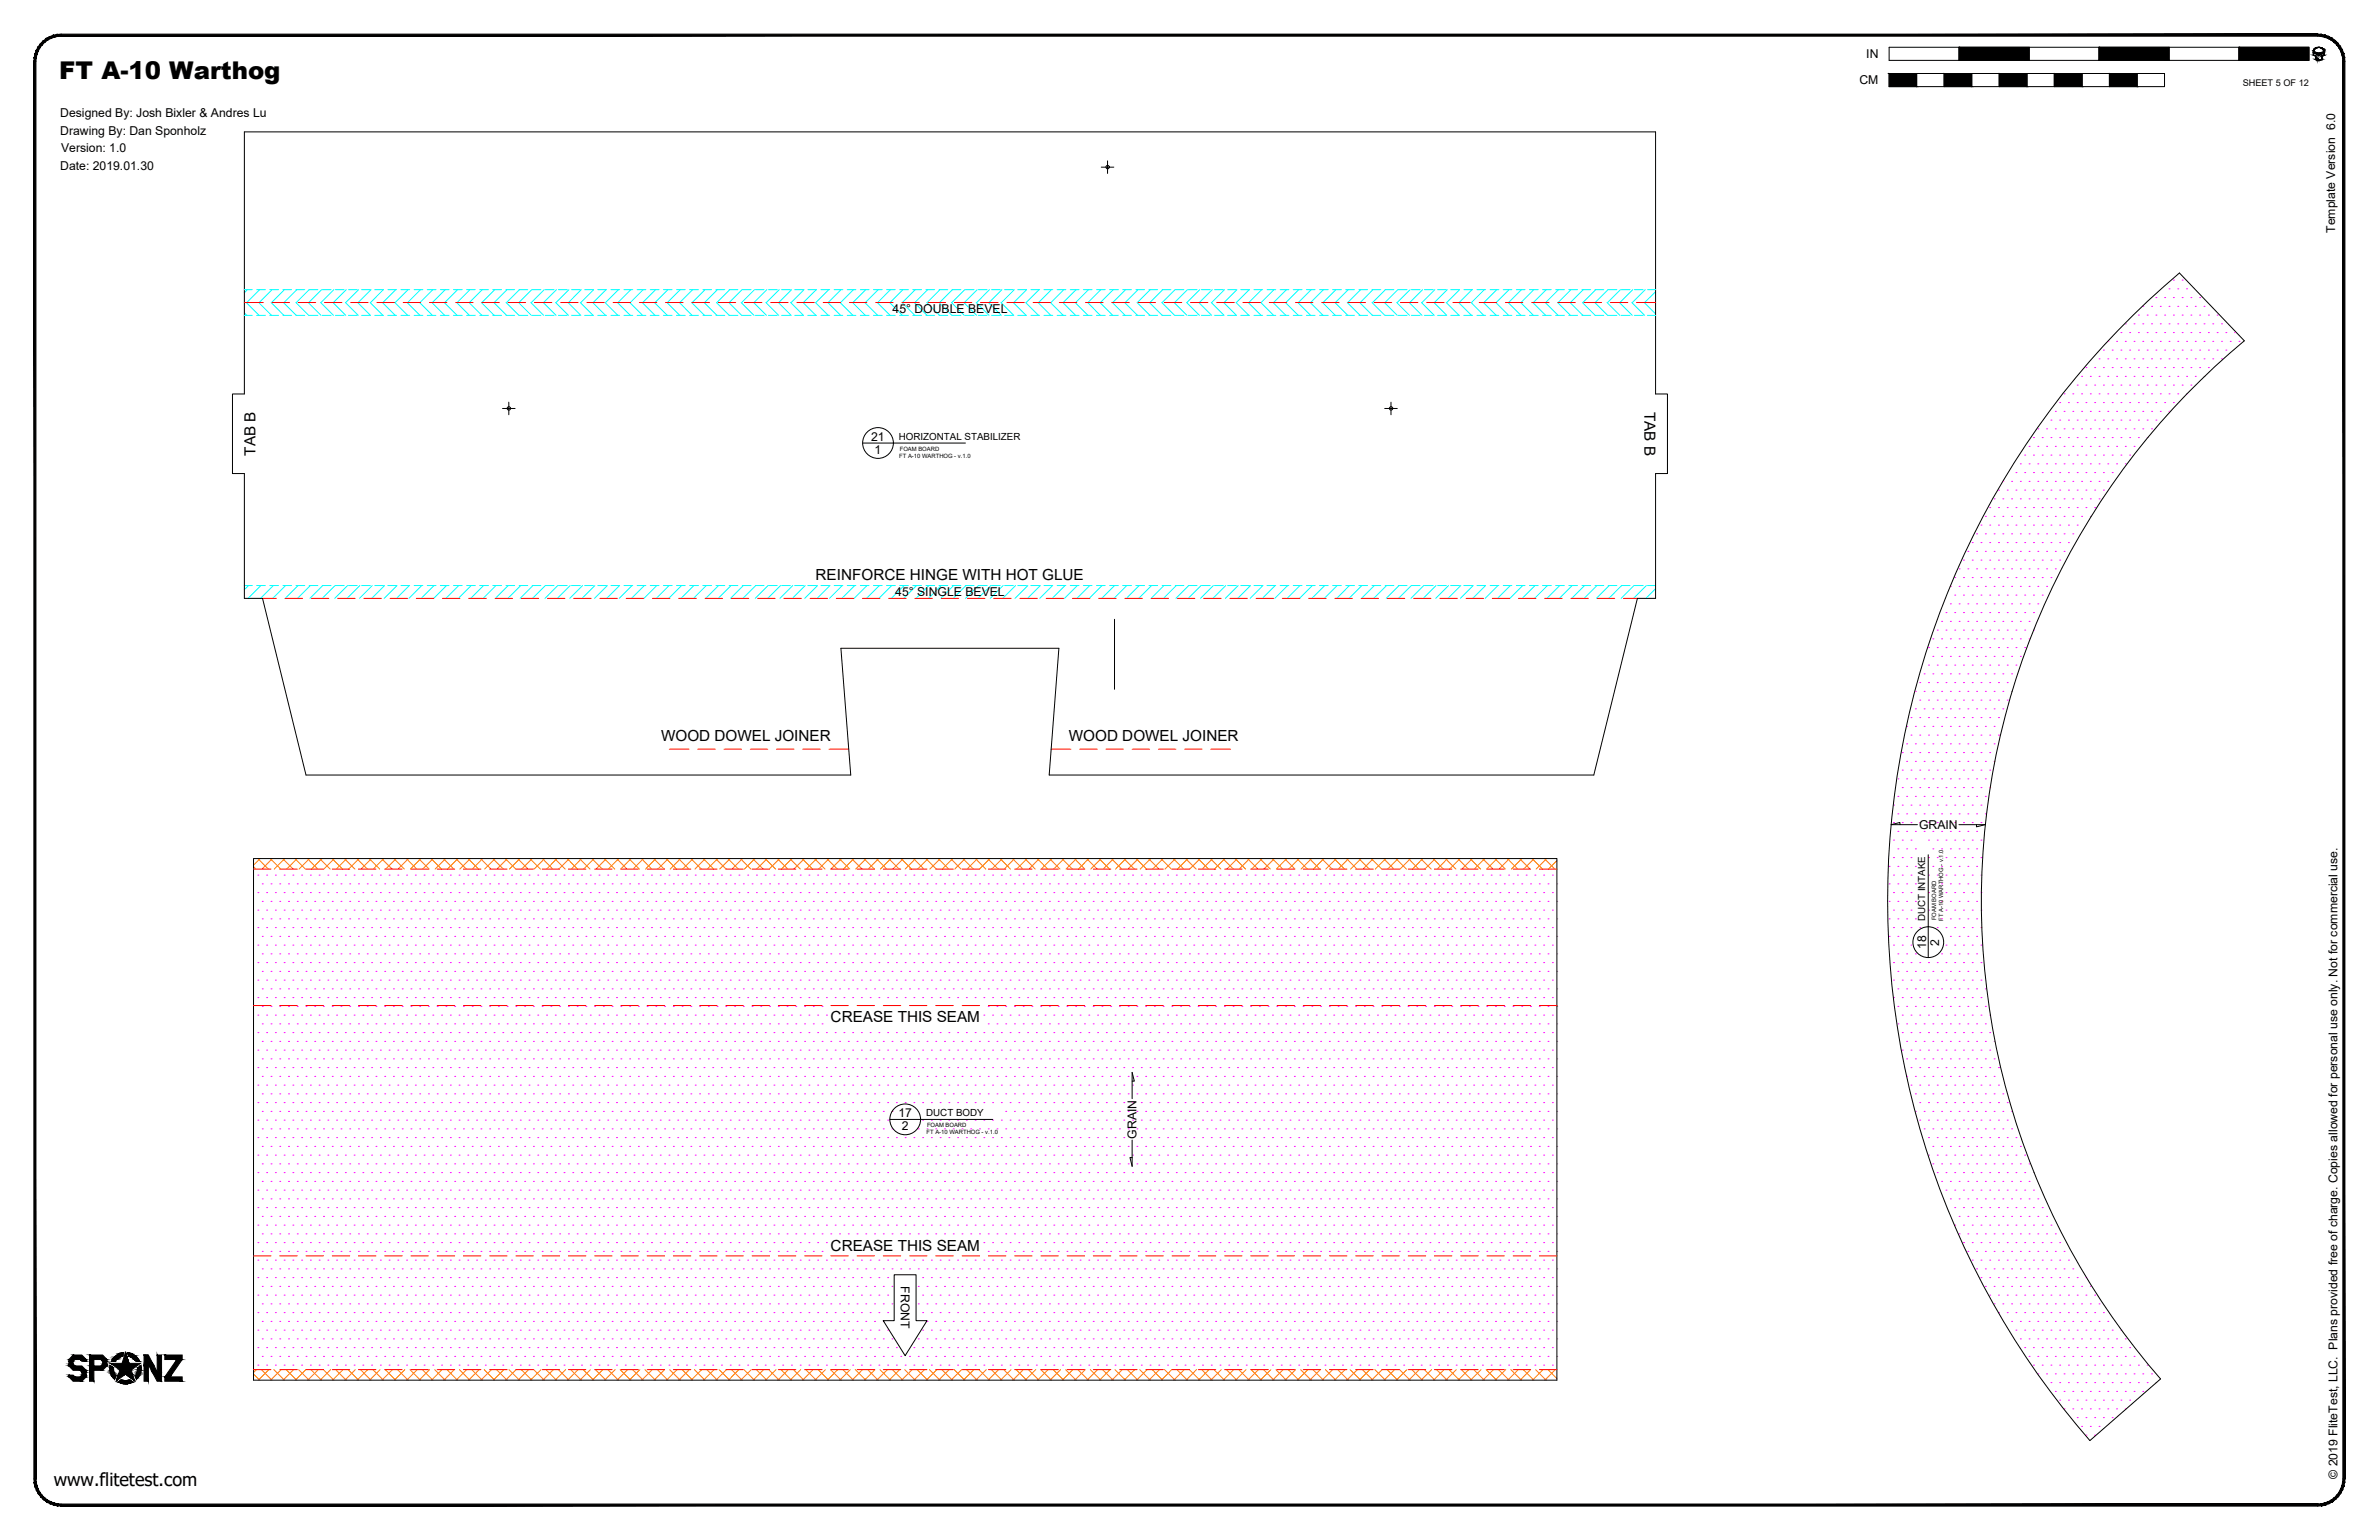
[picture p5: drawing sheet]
<svg xmlns="http://www.w3.org/2000/svg" width="864mm" height="559mm" viewBox="0 0 864 559" stroke-linecap="round" stroke-linejoin="round" font-family="sans-serif">
<defs><g id="words">
<text font-size="8.9" x="21.5" y="28.8">FT A-10 Warthog</text>
<text font-size="6.6" x="19.5" y="539.1">www.flitetest.com</text>
<g font-size="5.5">
<text x="597" y="149.5" transform="rotate(90 597 149.5)">TAB B</text>
<text x="92.7" y="165.3" transform="rotate(-90 92.7 165.3)">TAB B</text>
<text x="296.1" y="210.6">REINFORCE HINGE WITH HOT GLUE</text>
<text x="240" y="268.9">WOOD DOWEL JOINER</text>
<text x="388" y="268.9">WOOD DOWEL JOINER</text>
<text x="301.5" y="370.7">CREASE THIS SEAM</text>
<text x="301.5" y="453.9">CREASE THIS SEAM</text>
</g>
<g font-size="4.4">
<text x="677.5" y="21.1">IN</text>
<text x="675" y="30.6">CM</text>
<text x="21.9" y="42.5">Designed By: Josh Bixler &amp; Andres Lu</text>
<text x="21.9" y="48.9">Drawing By: Dan Sponholz</text>
<text x="22.2" y="55.3">Version: 1.0</text>
<text x="21.9" y="61.7">Date: 2019.01.30</text>
<text x="847.7" y="84.5" transform="rotate(-90 847.7 84.5)">Template Version 6.0</text>
<text x="324" y="113.6">45° DOUBLE BEVEL</text>
<text x="316.2" y="160">21</text>
<text x="317.5" y="164.7">1</text>
<text x="325" y="216.3">45° SINGLE BEVEL</text>
<text x="696.6" y="300.8">GRAIN</text>
<text x="699.2" y="344.4" transform="rotate(-90 699.2 344.4)">18</text>
<text x="703.9" y="343.1" transform="rotate(-90 703.9 343.1)">2</text>
<text x="326.1" y="405.4">17</text>
<text x="327.4" y="410.2">2</text>
<text x="412.6" y="413.1" transform="rotate(-90 412.6 413.1)">GRAIN</text>
<text x="327" y="466.8" transform="rotate(90 327 466.8)">FRONT</text>
<text x="848.5" y="536.6" transform="rotate(-90 848.5 536.6)">© 2019 FliteTest, LLC. Plans provided free of charge. Copies allowed for personal use only. Not for commercial use.</text>
</g>
<g font-size="3.5">
<text x="326.3" y="159.7">HORIZONTAL STABILIZER</text>
<text x="698.8" y="334.3" transform="rotate(-90 698.8 334.3)">DUCT INTAKE</text>
<text x="336.2" y="405.1">DUCT BODY</text>
</g>
<text font-size="3.3" x="814.1" y="31.1">SHEET 5 OF 12</text>
<g font-size="2.1">
<text x="326.4" y="166.3">FT A-10 WARTHOG - v.1.0</text>
<text x="326.6" y="163.7">FOAM BOARD</text>
<text x="702.9" y="334" transform="rotate(-90 702.9 334)">FOAM BOARD</text>
<text x="705.4" y="334.2" transform="rotate(-90 705.4 334.2)">FT A-10 WARTHOG - v.1.0</text>
<text x="336.4" y="411.7">FT A-10 WARTHOG - v.1.0</text>
<text x="336.5" y="409.1">FOAM BOARD</text>
</g>
</g></defs>
<!-- layer: 04 BEVEL -->
<g fill="none" stroke="#0ff" stroke-width=".36">
<path d="M88.7 113.5l.9 .9M88.7 114.4h2.9M88.7 105.1h2.9M89.4 109.8l4.7 4.6M89.8 105.1l-1.1 1.1M93.2 114.4h3.1M93.2 105.1h3.1M93.9 109.8l4.7 4.6M94.3 105.1l-4.7 4.7M97.9 114.4h3.2M97.9 105.1h3.2M98.4 109.8l4.6 4.6"/>
<path d="M98.8 105.1l-4.7 4.7M102.7 114.4h3.2M102.7 105.1h3.2M102.9 109.8l4.7 4.6M103.2 105.1l-4.6 4.7M107.4 109.8l4.7 4.6M107.5 114.4h3.1M107.5 105.1h3.1M107.8 105.1l-4.7 4.7M111.9 109.8l4.6 4.6M112.2 114.4h3.2M115.4 105.1h-3.2l-4.6 4.7"/>
<path d="M116.4 109.8l4.7 4.6M116.7 105.1l-4.6 4.7M117 114.4h3.2M117 105.1h3.2M120.9 109.8l4.6 4.6M121.2 105.1l-4.7 4.7M121.7 114.4h3.2M121.7 105.1h3.2M125.4 109.8l4.6 4.6M125.7 105.1l-4.6 4.7M126.5 114.4h3.2M126.5 105.1h3.2"/>
<path d="M129.8 109.8l4.7 4.6M130.2 105.1l-4.7 4.7M131.3 114.4h3.1M131.3 105.1h3.1M134.3 109.8l4.7 4.6M134.7 105.1l-4.7 4.7M136 114.4h3.2M136 105.1h3.2M138.8 109.8l4.7 4.6M139.2 105.1l-4.7 4.7M140.8 114.4h3.2M140.8 105.1h3.2"/>
<path d="M143.3 109.8l4.7 4.6M143.7 105.1l-4.7 4.7M145.6 114.4h3.1M145.6 105.1h3.1M147.8 109.8l4.7 4.6M148.1 105.1l-4.6 4.7M150.3 114.4h3.2M150.3 105.1h3.2M152.3 109.8l4.7 4.6M152.7 105.1l-4.7 4.7M155.1 114.4h3.2M155.1 105.1h3.2"/>
<path d="M156.8 109.8l4.6 4.6M157.1 105.1l-4.6 4.7M159.8 114.4h3.2M159.8 105.1h3.2M161.3 109.8l4.6 4.6M161.6 105.1l-4.6 4.7M164.6 114.4h3.2M164.6 105.1h3.2M165.8 109.8l4.6 4.6M166.1 105.1l-4.7 4.7M169.4 114.4h3.1M169.4 105.1h3.1"/>
<path d="M170.3 109.8l4.6 4.6M170.6 105.1l-4.7 4.7M174.1 114.4h3.2M174.1 105.1h3.2M174.7 109.8l4.7 4.6M175.1 105.1l-4.7 4.7M178.9 114.4h3.2M178.9 105.1h3.2M179.2 109.8l4.7 4.6M179.6 105.1l-4.7 4.7M183.7 114.4h3.1M183.7 105.1h3.1"/>
<path d="M183.7 109.8l4.7 4.6h3.2M184.1 105.1l-4.7 4.7M188.2 109.8l4.7 4.6M188.4 105.1h3.2M188.6 105.1l-4.7 4.7M192.7 109.8l4.7 4.6M193 105.1l-4.6 4.7M193.2 114.4h3.2M193.2 105.1h3.2M197.2 109.8l4.7 4.6M197.6 105.1l-4.7 4.7M197.9 114.4h3.2"/>
<path d="M197.9 105.1h3.2M201.7 109.8l4.6 4.6M202 105.1l-4.6 4.7M202.7 114.4h3.2M202.7 105.1h3.2M206.2 109.8l4.6 4.6M206.5 105.1l-4.6 4.7M207.5 114.4h3.1M207.5 105.1h3.1M210.6 109.8l4.7 4.6M211 105.1l-4.6 4.7M212.2 114.4h3.2"/>
<path d="M212.2 105.1h3.2M215.2 109.8l4.6 4.6M215.5 105.1l-4.7 4.7M217 114.4h3.2M217 105.1h3.2M219.6 109.8l4.7 4.6M220 105.1l-4.6 4.7M221.8 114.4h3.1M221.8 105.1h3.1M224.1 109.8l4.7 4.6M224.5 105.1l-4.7 4.7M226.5 114.4h3.2"/>
<path d="M226.5 105.1h3.2M228.6 109.8l4.7 4.6M229 105.1l-4.7 4.7M231.3 114.4h3.2M231.3 105.1h3.2M233.1 109.8l4.7 4.6M233.5 105.1l-4.7 4.7M236 114.4h3.2M236 105.1h3.2M237.6 109.8l4.7 4.6M238 105.1l-4.7 4.7M240.8 114.4h3.2"/>
<path d="M240.8 105.1h3.2M242.1 109.8l4.7 4.6M242.4 105.1l-4.6 4.7M245.6 114.4h3.2M245.6 105.1h3.2M246.6 109.8l4.6 4.6M247 105.1l-4.7 4.7M250.3 114.4h3.3M250.3 105.1h3.3M251.1 109.8l4.6 4.6M251.4 105.1l-4.6 4.7M255.2 114.4h3.1"/>
<path d="M255.2 105.1h3.1M255.6 109.8l4.7 4.6M255.9 105.1l-4.6 4.7M259.9 114.4h3.2M259.9 105.1h3.2M260.1 109.8l4.6 4.6M260.4 105.1l-4.7 4.7M264.6 109.8l4.6 4.6M264.7 114.4h3.2M264.7 105.1h3.2M264.9 105.1l-4.6 4.7M269 109.8l4.7 4.6"/>
<path d="M269.4 105.1l-4.7 4.7M269.4 114.4h3.2M269.4 105.1h3.2M273.6 109.8l4.6 4.6M273.9 105.1l-4.7 4.7M274.2 114.4h3.2M274.2 105.1h3.2M278 109.8l4.7 4.6M278.4 105.1l-4.7 4.7M279 114.4h3.1M279 105.1h3.1M282.5 109.8l4.7 4.6"/>
<path d="M282.9 105.1l-4.7 4.7M283.7 114.4h3.2M283.7 105.1h3.2M287 109.8l4.7 4.6h-3.2M287.3 105.1l-4.6 4.7M288.5 105.1h3.2M291.5 109.8l4.7 4.6M291.9 105.1l-4.7 4.7M293.3 114.4h3.1M293.3 105.1h3.1M296 109.8l4.6 4.6M296.3 105.1l-4.6 4.7"/>
<path d="M298 114.4h3.2M298 105.1h3.2M300.5 109.8l4.7 4.6M300.8 105.1l-4.6 4.7M302.8 114.4h3.2M302.8 105.1h3.2M305 109.8l4.6 4.6M305.3 105.1l-4.7 4.7M307.5 114.4h3.2M307.5 105.1h3.2M309.5 109.8l4.6 4.6M309.8 105.1l-4.6 4.7"/>
<path d="M312.3 114.4h3.2M312.3 105.1h3.2M313.9 109.8l4.7 4.6M314.3 105.1l-4.7 4.7M317.1 114.4h3.1M317.1 105.1h3.1M318.5 109.8l4.6 4.6M318.8 105.1l-4.7 4.7M321.8 114.4h3.2M321.8 105.1h3.2M322.9 109.8l4.7 4.6M323.3 105.1l-4.7 4.7"/>
<path d="M326.6 114.4h3.2M326.6 105.1h3.2M327.4 109.8l4.7 4.6M327.8 105.1l-4.7 4.7M331.4 114.4h3.1M331.4 105.1h3.1M331.9 109.8l4.7 4.6M332.2 105.1l-4.6 4.7M336.1 114.4h3.2M336.1 105.1h3.2M336.4 109.8l4.7 4.6M336.8 105.1l-4.7 4.7"/>
<path d="M340.9 109.8l4.6 4.6M340.9 114.4h3.2M340.9 105.1h3.2M341.2 105.1l-4.6 4.7M345.4 109.8l4.7 4.6M345.6 114.4h3.2M345.6 105.1h3.2M345.7 105.1l-4.6 4.7M349.9 109.8l4.6 4.6M350.2 105.1l-4.7 4.7M350.4 114.4h3.2M350.4 105.1h3.2"/>
<path d="M354.4 109.8l4.6 4.6M354.7 105.1l-4.6 4.7M355.2 114.4h3.1M355.2 105.1h3.1M358.8 109.8l4.7 4.6M359.2 105.1l-4.6 4.7M359.9 114.4h3.2M359.9 105.1h3.2M363.4 109.8l4.6 4.6M363.7 105.1l-4.7 4.7M364.7 114.4h3.2M364.7 105.1h3.2"/>
<path d="M367.8 109.8l4.7 4.6M368.2 105.1l-4.6 4.7M369.5 114.4h3.1M369.5 105.1h3.1M372.3 109.8l4.7 4.6M372.7 105.1l-4.7 4.7M374.2 114.4h3.2M374.2 105.1h3.2M376.8 109.8l4.7 4.6M377.2 105.1l-4.7 4.7M379 114.4h3.2M379 105.1h3.2"/>
<path d="M381.3 109.8l4.7 4.6M381.7 105.1l-4.7 4.7M383.7 114.4h3.2M383.7 105.1h3.2M385.8 109.8l4.6 4.6M386.2 105.1l-4.7 4.7M388.5 114.4h3.2M388.5 105.1h3.2M390.3 109.8l4.7 4.6M390.6 105.1l-4.6 4.7M393.3 114.4h3.1M393.3 105.1h3.1"/>
<path d="M394.8 109.8l4.6 4.6M395.2 105.1l-4.7 4.7M398 114.4h3.2M398 105.1h3.2M399.3 109.8l4.6 4.6M399.6 105.1l-4.6 4.7M402.8 114.4h3.2M402.8 105.1h3.2M403.8 109.8l4.6 4.6M404.1 105.1l-4.6 4.7M407.6 114.4h3.1M407.6 105.1h3.1"/>
<path d="M408.3 109.8l4.6 4.6M408.6 105.1l-4.7 4.7M412.3 114.4h3.2M412.3 105.1h3.2M412.8 109.8l4.6 4.6M413.1 105.1l-4.7 4.7M417.1 114.4h3.2M417.1 105.1h3.2M417.2 109.8l4.7 4.6M417.6 105.1l-4.7 4.7M421.7 109.8l4.7 4.6M421.8 114.4h3.2"/>
<path d="M421.8 105.1h3.2M422.1 105.1l-4.7 4.7M426.2 109.8l4.7 4.6M426.6 105.1l-4.7 4.7M426.6 114.4h3.2M426.6 105.1h3.2M430.7 109.8l4.7 4.6M431.1 105.1l-4.7 4.7M431.4 114.4h3.1M431.4 105.1h3.1M435.2 109.8l4.7 4.6M435.5 105.1l-4.6 4.7"/>
<path d="M436.1 114.4h3.2M436.1 105.1h3.2M439.7 109.8l4.7 4.6M440.1 105.1l-4.7 4.7M440.9 114.4h3.2M440.9 105.1h3.2M444.2 109.8l4.6 4.6h-3.1M444.5 105.1l-4.6 4.7M445.7 105.1h3.1M448.7 109.8l4.6 4.6M449 105.1l-4.6 4.7M450.4 114.4h3.2"/>
<path d="M450.4 105.1h3.2M453.1 109.8l4.7 4.6M453.5 105.1l-4.7 4.7M455.2 114.4h3.2M455.2 105.1h3.2M457.7 109.8l4.6 4.6M458 105.1l-4.7 4.7M459.9 114.4h3.2M459.9 105.1h3.2M462.1 109.8l4.7 4.6M462.5 105.1l-4.7 4.7M464.7 114.4h3.2"/>
<path d="M464.7 105.1h3.2M466.6 109.8l4.7 4.6M467 105.1l-4.7 4.7M469.5 114.4h3.1M469.5 105.1h3.1M471.1 109.8l4.7 4.6M471.5 105.1l-4.7 4.7M474.2 114.4h3.2M474.2 105.1h3.2M475.6 109.8l4.7 4.6M476 105.1l-4.7 4.7M479 114.4h3.2"/>
<path d="M479 105.1h3.2M480.1 109.8l4.7 4.6M480.4 105.1l-4.6 4.7M483.8 114.4h3.1M483.8 105.1h3.1M484.6 109.8l4.7 4.6M484.9 105.1l-4.6 4.7M488.5 114.4h3.2M488.5 105.1h3.2M489.1 109.8l4.6 4.6M489.4 105.1l-4.6 4.7M493.3 114.4h3.2"/>
<path d="M493.3 105.1h3.2M493.6 109.8l4.6 4.6M493.9 105.1l-4.6 4.7M498 109.8l4.7 4.6M498 114.4h3.2M498 105.1h3.2M498.4 105.1l-4.6 4.7M502.6 109.8l4.6 4.6M502.8 114.4h3.2M502.8 105.1h3.2M502.9 105.1l-4.7 4.7M507 109.8l4.7 4.6"/>
<path d="M507.4 105.1l-4.6 4.7M507.6 114.4h3.1M507.6 105.1h3.1M511.5 109.8l4.7 4.6M511.9 105.1l-4.7 4.7M512.3 114.4h3.2M512.3 105.1h3.2M516 109.8l4.7 4.6M516.4 105.1l-4.7 4.7M517.1 114.4h3.2M517.1 105.1h3.2M520.5 109.8l4.7 4.6"/>
<path d="M520.9 105.1l-4.7 4.7M521.9 114.4h3.1M521.9 105.1h3.1M525 109.8l4.6 4.6M525.4 105.1l-4.7 4.7M526.6 105.1h3.2l-4.6 4.7M526.6 114.4h3.2M529.5 109.8l4.7 4.6M531.4 114.4h3.2M531.4 105.1h3.2M534 109.8l4.6 4.6M534.4 105.1l-4.7 4.7"/>
<path d="M536.1 114.4h3.2M536.1 105.1h3.2M538.5 109.8l4.6 4.6M538.8 105.1l-4.6 4.7M540.9 114.4h3.2M540.9 105.1h3.2M543 109.8l4.7 4.6M543.3 105.1l-4.6 4.7M545.7 114.4h3.1M545.7 105.1h3.1M547.5 109.8l4.6 4.6M547.8 105.1l-4.7 4.7"/>
<path d="M550.4 114.4h3.2M550.4 105.1h3.2M552 109.8l4.6 4.6M552.3 105.1l-4.6 4.7M555.2 114.4h3.2M555.2 105.1h3.2M556.4 109.8l4.7 4.6M556.8 105.1l-4.7 4.7M560 114.4h3.1M560 105.1h3.1M561 109.8l4.6 4.6M561.3 105.1l-4.7 4.7"/>
<path d="M564.7 114.4h3.2M564.7 105.1h3.2M565.4 109.8l4.7 4.6M565.8 105.1l-4.7 4.7M569.5 114.4h3.2M569.5 105.1h3.2M569.9 109.8l4.7 4.6M570.3 105.1l-4.7 4.7M574.2 114.4h3.2M574.2 105.1h3.2M574.4 109.8l4.7 4.6M574.7 105.1l-4.6 4.7"/>
<path d="M578.9 109.8l4.7 4.6M579 114.4h3.2M579 105.1h3.2M579.3 105.1l-4.7 4.7M583.4 109.8l4.6 4.6M583.7 105.1l-4.6 4.7M583.8 114.4h3.1M583.8 105.1h3.1M587.9 109.8l4.7 4.6M588.2 105.1l-4.6 4.7M588.5 114.4h3.2M588.5 105.1h3.2"/>
<path d="M592.4 109.8l4.6 4.6M592.7 105.1l-4.7 4.7M593.3 114.4h3.2M593.3 105.1h3.2M596.9 109.8l4.1 4.1M597.2 105.1l-4.6 4.7M598.1 114.4h2.9M598.1 105.1h2.9M601 105.9l-4 3.9M88.7 212.5h2.9M90.2 212.5l-1.5 1.5M93.2 212.5h3.1"/>
<path d="M94.7 212.5l-4.7 4.6M97.9 212.5h3.2M99.2 212.5l-4.6 4.6M102.7 212.5h3.2M103.7 212.5l-4.7 4.6M107.5 212.5h3.1M108.2 212.5l-4.7 4.6M112.2 212.5h3.2M112.7 212.5l-4.7 4.6M117 212.5h3.2M117.2 212.5l-4.7 4.6M121.6 212.5l-4.6 4.6"/>
<path d="M121.7 212.5h3.2M126.2 212.5l-4.7 4.6M126.5 212.5h3.2M130.6 212.5l-4.6 4.6M131.3 212.5h3.1M135.1 212.5l-4.6 4.6M136 212.5h3.2M139.6 212.5l-4.7 4.6M140.8 212.5h3.2M144.1 212.5l-4.6 4.6M145.6 212.5h3.1M148.6 212.5l-4.7 4.6"/>
<path d="M150.3 212.5h3.2M153.1 212.5l-4.7 4.6M155.1 212.5h3.2M157.6 212.5l-4.7 4.6M159.8 212.5h3.2M162.1 212.5l-4.7 4.6M164.6 212.5h3.2M166.5 212.5l-4.6 4.6M169.4 212.5h3.1M171.1 212.5l-4.7 4.6M174.1 212.5h3.2M175.5 212.5l-4.6 4.6"/>
<path d="M178.9 212.5h3.2M180 212.5l-4.6 4.6M183.7 212.5h3.1M184.5 212.5l-4.7 4.6M188.4 212.5h3.2M189 212.5l-4.6 4.6M193.2 212.5h3.2M193.5 212.5l-4.7 4.6M197.9 212.5h3.2M198 212.5l-4.7 4.6M202.5 212.5l-4.7 4.6M202.7 212.5h3.2"/>
<path d="M207 212.5l-4.7 4.6M207.5 212.5h3.1M211.5 212.5l-4.7 4.6M212.2 212.5h3.2M216 212.5l-4.7 4.6M217 212.5h3.2M220.5 212.5l-4.7 4.6M221.8 212.5h3.1l-4.6 4.6M226.5 212.5h3.2M229.5 212.5l-4.7 4.6M231.3 212.5h3.2M233.9 212.5l-4.6 4.6"/>
<path d="M236 212.5h3.2M238.4 212.5l-4.6 4.6M240.8 212.5h3.2M242.9 212.5l-4.7 4.6M245.6 212.5h3.2M247.4 212.5l-4.7 4.6M250.3 212.5h3.3M251.9 212.5l-4.7 4.6M255.2 212.5h3.1M256.4 212.5l-4.7 4.6M259.9 212.5h3.2M260.9 212.5l-4.7 4.6"/>
<path d="M264.7 212.5h3.2M265.4 212.5l-4.7 4.6M269.4 212.5h3.2M269.8 212.5l-4.6 4.6M274.2 212.5h3.2M274.3 212.5l-4.6 4.6M278.8 212.5l-4.6 4.6M279 212.5h3.1M283.3 212.5l-4.6 4.6M283.7 212.5h3.2M287.8 212.5l-4.7 4.6M288.5 212.5h3.2"/>
<path d="M292.3 212.5l-4.7 4.6M293.3 212.5h3.1M296.8 212.5l-4.7 4.6M298 212.5h3.2M301.3 212.5l-4.7 4.6M302.8 212.5h3.2M305.8 212.5l-4.7 4.6M307.5 212.5h3.2M310.3 212.5l-4.7 4.6M312.3 212.5h3.2M314.7 212.5l-4.6 4.6M317.1 212.5h3.1"/>
<path d="M319.2 212.5l-4.6 4.6M321.8 212.5h3.2M323.7 212.5l-4.7 4.6M326.6 212.5h3.2M328.2 212.5l-4.6 4.6M331.4 212.5h3.1M332.7 212.5l-4.7 4.6M336.1 212.5h3.2M337.2 212.5l-4.7 4.6M340.9 212.5h3.2M341.7 212.5l-4.6 4.6M345.6 212.5h3.2"/>
<path d="M346.2 212.5l-4.7 4.6M350.4 212.5h3.2M350.7 212.5l-4.7 4.6M358.3 212.5h-3.1l-4.7 4.6M359.7 212.5l-4.7 4.6M359.9 212.5h3.2M364.1 212.5l-4.6 4.6M364.7 212.5h3.2M368.7 212.5l-4.7 4.6M369.5 212.5h3.1M373.1 212.5l-4.6 4.6M374.2 212.5h3.2"/>
<path d="M377.6 212.5l-4.6 4.6M379 212.5h3.2M382.1 212.5l-4.7 4.6M383.7 212.5h3.2M386.6 212.5l-4.6 4.6M388.5 212.5h3.2M391.1 212.5l-4.7 4.6M393.3 212.5h3.1M395.6 212.5l-4.7 4.6M398 212.5h3.2M400.1 212.5l-4.7 4.6M402.8 212.5h3.2"/>
<path d="M404.6 212.5l-4.7 4.6M407.6 212.5h3.1M409 212.5l-4.6 4.6M412.3 212.5h3.2M413.6 212.5l-4.7 4.6M417.1 212.5h3.2M418 212.5l-4.6 4.6M421.8 212.5h3.2M422.5 212.5l-4.6 4.6M426.6 212.5h3.2M427 212.5l-4.7 4.6M431.4 212.5h3.1"/>
<path d="M431.5 212.5l-4.6 4.6M436 212.5l-4.7 4.6M436.1 212.5h3.2M440.5 212.5l-4.7 4.6M440.9 212.5h3.2M445 212.5l-4.7 4.6M445.7 212.5h3.1M449.5 212.5l-4.7 4.6M450.4 212.5h3.2M453.9 212.5l-4.6 4.6M455.2 212.5h3.2M458.5 212.5l-4.7 4.6"/>
<path d="M459.9 212.5h3.2M462.9 212.5l-4.6 4.6M464.7 212.5h3.2M467.4 212.5l-4.6 4.6M469.5 212.5h3.1M471.9 212.5l-4.7 4.6M474.2 212.5h3.2M476.4 212.5l-4.6 4.6M479 212.5h3.2M480.9 212.5l-4.7 4.6M483.8 212.5h3.1M485.4 212.5l-4.7 4.6"/>
<path d="M488.5 212.5h3.2M489.9 212.5l-4.7 4.6M493.3 212.5h3.2M494.4 212.5l-4.7 4.6M498 212.5h3.2M498.9 212.5l-4.7 4.6M502.8 212.5h3.2M503.4 212.5l-4.7 4.6M507.6 212.5h3.1M507.9 212.5l-4.7 4.6M515.5 212.5h-3.2l-4.6 4.6M516.8 212.5l-4.6 4.6"/>
<path d="M517.1 212.5h3.2M521.3 212.5l-4.6 4.6M521.9 212.5h3.1M525.8 212.5l-4.6 4.6M526.6 212.5h3.2M530.3 212.5l-4.7 4.6M531.4 212.5h3.2M534.8 212.5l-4.7 4.6M536.1 212.5h3.2M539.3 212.5l-4.7 4.6M540.9 212.5h3.2M543.8 212.5l-4.7 4.6"/>
<path d="M545.7 212.5h3.1M548.3 212.5l-4.7 4.6M550.4 212.5h3.2M552.8 212.5l-4.7 4.6M555.2 212.5h3.2M557.2 212.5l-4.6 4.6M560 212.5h3.1M561.7 212.5l-4.6 4.6M564.7 212.5h3.2M566.2 212.5l-4.7 4.6M569.5 212.5h3.2M570.7 212.5l-4.6 4.6"/>
<path d="M574.2 212.5h3.2M575.2 212.5l-4.7 4.6M579 212.5h3.2M579.7 212.5l-4.7 4.6M583.8 212.5h3.1M584.2 212.5l-4.7 4.6M588.5 212.5h3.2M588.7 212.5l-4.7 4.6M593.2 212.5l-4.7 4.6M593.3 212.5h3.2M597.7 212.5l-4.7 4.6M598.1 212.5h2.9"/>
<path d="M601 213.6l-3.5 3.5"/>
</g>
<!-- layer: 02 SCORE -->
<g fill="none" stroke="#f00" stroke-width=".36">
<path d="M88.7 109.8h6.9M98.7 109.8h6.4M108.3 109.8h6.3M117.8 109.8h6.3M127.3 109.8h6.4M136.8 109.8h6.4M146.4 109.8h6.3M155.9 109.8h6.3M165.4 109.8h6.4M174.9 109.8h6.4M184.5 109.8h6.3M194 109.8h6.3"/>
<path d="M203.5 109.8h6.4M213 109.8h6.4M222.6 109.8h6.3M232.1 109.8h6.3M241.6 109.8h6.4M251.2 109.8h6.3M260.7 109.8h6.4M270.2 109.8h6.4M279.8 109.8h6.3M289.3 109.8h6.3M298.8 109.8h6.4M308.3 109.8h6.4"/>
<path d="M317.9 109.8h6.3M327.4 109.8h6.3M336.9 109.8h6.4M346.4 109.8h6.4M356 109.8h6.3M365.5 109.8h6.3M375 109.8h6.4M384.5 109.8h6.4M394.1 109.8h6.3M403.6 109.8h6.3M413.1 109.8h6.4M422.6 109.8h6.4"/>
<path d="M432.2 109.8h6.3M441.7 109.8h6.3M451.2 109.8h6.4M460.7 109.8h6.4M470.3 109.8h6.3M479.8 109.8h6.3M489.3 109.8h6.4M498.8 109.8h6.4M508.4 109.8h6.3M517.9 109.8h6.3M527.4 109.8h6.4M536.9 109.8h6.4"/>
<path d="M546.5 109.8h6.3M556 109.8h6.3M565.5 109.8h6.4M575 109.8h6.4M584.6 109.8h6.3M594.1 109.8h6.9M95.3 217.1h5M103.5 217.1h6.3M113 217.1h6.4M122.5 217.1h6.4M132.1 217.1h6.3M141.6 217.1h6.3"/>
<path d="M151.1 217.1h6.4M160.6 217.1h6.4M170.2 217.1h6.3M179.7 217.1h6.3M189.2 217.1h6.4M198.7 217.1h6.4M208.3 217.1h6.3M217.8 217.1h6.3M227.3 217.1h6.4M236.8 217.1h6.4M246.4 217.1h6.4M255.9 217.1h6.4"/>
<path d="M265.5 217.1h6.3M275 217.1h6.3M284.5 217.1h6.4M294 217.1h6.4M303.6 217.1h6.3M313.1 217.1h6.3M322.6 217.1h6.4M332.1 217.1h6.4M341.7 217.1h6.3M351.2 217.1h6.3M360.7 217.1h6.4M370.2 217.1h6.4"/>
<path d="M379.8 217.1h6.3M389.3 217.1h6.3M398.8 217.1h6.4M408.3 217.1h6.4M417.9 217.1h6.3M427.4 217.1h6.4M436.9 217.1h6.4M446.5 217.1h6.3M456 217.1h6.3M465.5 217.1h6.4M475 217.1h6.4M484.6 217.1h6.3"/>
<path d="M494.1 217.1h6.3M503.6 217.1h6.4M513.1 217.1h6.4M522.7 217.1h6.3M532.2 217.1h6.3M541.7 217.1h6.4M551.2 217.1h6.4M560.8 217.1h6.3M570.3 217.1h6.3M579.8 217.1h6.4M589.3 217.1h5.1M242.9 271.8h7.2"/>
<path d="M253.3 271.8h6.4M262.8 271.8h6.4M272.4 271.8h6.3M281.9 271.8h6.3M291.4 271.8h6.4M300.9 271.8h7.2M381.6 271.8h7.2M391.9 271.8h6.4M401.5 271.8h6.3M411 271.8h6.3M420.5 271.8h6.4M430 271.8h6.4"/>
<path d="M439.6 271.8h7.1M92 315.4h6.4M101.6 315.4h6.3M111.1 315.4h6.3M120.6 315.4h6.4M130.1 315.4h6.4M139.7 315.4h6.3M149.2 315.4h6.3M158.7 315.4h6.4M168.2 315.4h6.4M177.8 315.4h6.3M187.3 315.4h6.3"/>
<path d="M196.8 315.4h6.4M206.3 315.4h6.4M215.9 315.4h6.3M225.4 315.4h6.3M234.9 315.4h6.4M244.4 315.4h6.4M254 315.4h6.3M263.5 315.4h6.3M273 315.4h6.4M282.5 315.4h6.4M292.1 315.4h6.3M301.6 315.4h6.3"/>
<path d="M311.1 315.4h6.4M320.6 315.4h6.4M330.2 315.4h6.3M339.7 315.4h6.4M349.3 315.4h6.3M358.8 315.4h6.3M368.3 315.4h6.4M377.8 315.4h6.4M387.4 315.4h6.3M396.9 315.4h6.3M406.4 315.4h6.4M415.9 315.4h6.4"/>
<path d="M425.5 315.4h6.3M435 315.4h6.3M444.5 315.4h6.4M454 315.4h6.4M463.6 315.4h6.3M473.1 315.4h6.3M482.6 315.4h6.4M492.1 315.4h6.4M501.7 315.4h6.3M511.2 315.4h6.3M520.7 315.4h6.4M530.2 315.4h6.4"/>
<path d="M539.8 315.4h6.3M549.3 315.4h6.3M558.8 315.4h6.4M92 364.9h6.4M101.6 364.9h6.3M111.1 364.9h6.3M120.6 364.9h6.4M130.1 364.9h6.4M139.7 364.9h6.3M149.2 364.9h6.3M158.7 364.9h6.4M168.2 364.9h6.4"/>
<path d="M177.8 364.9h6.3M187.3 364.9h6.3M196.8 364.9h6.4M206.3 364.9h6.4M215.9 364.9h6.3M225.4 364.9h6.3M234.9 364.9h6.4M244.4 364.9h6.4M254 364.9h6.3M263.5 364.9h6.3M273 364.9h6.4M282.5 364.9h6.4"/>
<path d="M292.1 364.9h6.3M301.6 364.9h6.3M311.1 364.9h6.4M320.6 364.9h6.4M330.2 364.9h6.3M339.7 364.9h6.4M349.3 364.9h6.3M358.8 364.9h6.3M368.3 364.9h6.4M377.8 364.9h6.4M387.4 364.9h6.3M396.9 364.9h6.3"/>
<path d="M406.4 364.9h6.4M415.9 364.9h6.4M425.5 364.9h6.3M435 364.9h6.3M444.5 364.9h6.4M454 364.9h6.4M463.6 364.9h6.3M473.1 364.9h6.3M482.6 364.9h6.4M492.1 364.9h6.4M501.7 364.9h6.3M511.2 364.9h6.3"/>
<path d="M520.7 364.9h6.4M530.2 364.9h6.4M539.8 364.9h6.3M549.3 364.9h6.3M558.8 364.9h6.4M92 455.7h6.4M101.6 455.7h6.3M111.1 455.7h6.3M120.6 455.7h6.4M130.1 455.7h6.4M139.7 455.7h6.3M149.2 455.7h6.3"/>
<path d="M158.7 455.7h6.4M168.2 455.7h6.4M177.8 455.7h6.3M187.3 455.7h6.3M196.8 455.7h6.4M206.3 455.7h6.4M215.9 455.7h6.3M225.4 455.7h6.3M234.9 455.7h6.4M244.4 455.7h6.4M254 455.7h6.3M263.5 455.7h6.3"/>
<path d="M273 455.7h6.4M282.5 455.7h6.4M292.1 455.7h6.3M301.6 455.7h6.3M311.1 455.7h6.4M320.6 455.7h6.4M330.2 455.7h6.3M339.7 455.7h6.4M349.3 455.7h6.3M358.8 455.7h6.3M368.3 455.7h6.4M377.8 455.7h6.4"/>
<path d="M387.4 455.7h6.3M396.9 455.7h6.3M406.4 455.7h6.4M415.9 455.7h6.4M425.5 455.7h6.3M435 455.7h6.3M444.5 455.7h6.4M454 455.7h6.4M463.6 455.7h6.3M473.1 455.7h6.3M482.6 455.7h6.4M492.1 455.7h6.4"/>
<path d="M501.7 455.7h6.3M511.2 455.7h6.3M520.7 455.7h6.4M530.2 455.7h6.4M539.8 455.7h6.3M549.3 455.7h6.3M558.8 455.7h6.4M92 497h6.4M101.6 497h6.3M111.1 497h6.3M120.6 497h6.4M130.1 497h6.4"/>
<path d="M139.7 497h6.3M149.2 497h6.3M158.7 497h6.4M168.2 497h6.4M177.8 497h6.3M187.3 497h6.3M196.8 497h6.4M206.3 497h6.4M215.9 497h6.3M225.4 497h6.3M234.9 497h6.4M244.4 497h6.4"/>
<path d="M254 497h6.3M263.5 497h6.3M273 497h6.4M282.5 497h6.4M292.1 497h6.3M301.6 497h6.3M311.1 497h6.4M320.6 497h6.4M330.2 497h6.3M339.7 497h6.4M349.3 497h6.3M358.8 497h6.3"/>
<path d="M368.3 497h6.4M377.8 497h6.4M387.4 497h6.3M396.9 497h6.3M406.4 497h6.4M415.9 497h6.4M425.5 497h6.3M435 497h6.3M444.5 497h6.4M454 497h6.4M463.6 497h6.3M473.1 497h6.3"/>
<path d="M482.6 497h6.4M492.1 497h6.4M501.7 497h6.3M511.2 497h6.3M520.7 497h6.4M530.2 497h6.4M539.8 497h6.3M549.3 497h6.3M558.8 497h6.4"/>
</g>
<!-- layer: 01 CUT -->
<g fill="none" stroke="#000" stroke-width=".36">
<path d="M88.7 47.9h512.3v95.1h4.3v28.8h-4.3v45.3h-6.6l-15.8 64.1h-197.7l3.5-46h-79.1l3.5 46h-197.7l-15.8-64.1h-6.6v-45.3h-4.3v-28.8h4.3zM774.2 114.5l5.5-5.3 11.4-10.1 23.6 24.6a263.9 263.9 0 0 0-30.4 376.7l-25.6 22.3a297.9 297.9 0 0 1 15.5-408.2zM404.6 224.7v25.4M92 311.5h473.2v189.3h-473.2z"/>
<circle cx="402.1" cy="60.6" r=".62"/>
<circle cx="184.7" cy="148.2" r=".62"/>
<circle cx="505" cy="148.2" r=".62"/>
</g>
<!-- layer: 07 DE-PAPER -->
<g fill="none" stroke="#f0f" stroke-width=".36">
<path d="M771.5 117.5h.1M774.7 117.5h.1M776.3 114.3h.1M777.9 111.2h.1M777.9 117.5h.1M779.4 114.3h.1M781 111.2h.1M781 117.5h.1M782.6 108h.1M782.6 114.3h.1M784.2 111.2h.1M784.2 117.5h.1"/>
<path d="M785.8 108h.1M785.8 114.3h.1M787.4 104.8h.1M787.4 111.2h.1M787.4 117.5h.1M789 101.6h.1M789 108h.1M789 114.3h.1M790.6 104.8h.1M790.6 111.2h.1M790.6 117.5h.1M792.1 101.6h.1"/>
<path d="M792.1 108h.1M792.1 114.3h.1M793.7 104.8h.1M793.7 111.2h.1M793.7 117.5h.1M795.3 108h.1M795.3 114.3h.1M796.9 111.2h.1M796.9 117.5h.1M798.5 108h.1M798.5 114.3h.1M800.1 111.2h.1"/>
<path d="M800.1 117.5h.1M801.7 114.3h.1M803.3 117.5h.1M804.8 114.3h.1M806.4 117.5h.1M754 139.7h.1M755.6 136.6h.1M757.2 133.4h.1M757.2 139.7h.1M758.8 136.6h.1M760.4 133.4h.1M760.4 139.7h.1"/>
<path d="M762 130.2h.1M762 136.6h.1M763.6 127h.1M763.6 133.4h.1M763.6 139.7h.1M765.2 123.9h.1M765.2 130.2h.1M765.2 136.6h.1M766.7 127h.1M766.7 133.4h.1M766.7 139.7h.1M768.3 123.9h.1"/>
<path d="M768.3 130.2h.1M768.3 136.6h.1M769.9 120.7h.1M769.9 127h.1M769.9 133.4h.1M769.9 139.7h.1M771.5 123.9h.1M771.5 130.2h.1M771.5 136.6h.1M773.1 120.7h.1M773.1 127h.1M773.1 133.4h.1"/>
<path d="M773.1 139.7h.1M774.7 123.9h.1M774.7 130.2h.1M774.7 136.6h.1M776.3 120.7h.1M776.3 127h.1M776.3 133.4h.1M776.3 139.7h.1M777.9 123.9h.1M777.9 130.2h.1M777.9 136.6h.1M779.4 120.7h.1"/>
<path d="M779.4 127h.1M779.4 133.4h.1M779.4 139.7h.1M781 123.9h.1M781 130.2h.1M781 136.6h.1M782.6 120.7h.1M782.6 127h.1M782.6 133.4h.1M782.6 139.7h.1M784.2 123.9h.1M784.2 130.2h.1"/>
<path d="M784.2 136.6h.1M785.8 120.7h.1M785.8 127h.1M785.8 133.4h.1M785.8 139.7h.1M787.4 123.9h.1M787.4 130.2h.1M787.4 136.6h.1M789 120.7h.1M789 127h.1M789 133.4h.1M789 139.7h.1"/>
<path d="M790.6 123.9h.1M790.6 130.2h.1M790.6 136.6h.1M792.1 120.7h.1M792.1 127h.1M792.1 133.4h.1M792.1 139.7h.1M793.7 123.9h.1M793.7 130.2h.1M793.7 136.6h.1M795.3 120.7h.1M795.3 127h.1"/>
<path d="M795.3 133.4h.1M795.3 139.7h.1M796.9 123.9h.1M796.9 130.2h.1M796.9 136.6h.1M798.5 120.7h.1M798.5 127h.1M798.5 133.4h.1M800.1 123.9h.1M800.1 130.2h.1M800.1 136.6h.1M801.7 120.7h.1"/>
<path d="M801.7 127h.1M801.7 133.4h.1M803.3 123.9h.1M803.3 130.2h.1M804.8 120.7h.1M804.8 127h.1M806.4 123.9h.1M806.4 130.2h.1M808 120.7h.1M808 127h.1M809.6 123.9h.1M811.2 120.7h.1"/>
<path d="M812.8 123.9h.1M738.2 158.8h.1M739.8 155.6h.1M741.3 158.8h.1M742.9 155.6h.1M744.5 152.4h.1M744.5 158.8h.1M746.1 149.3h.1M746.1 155.6h.1M747.7 146.1h.1M747.7 152.4h.1M747.7 158.8h.1"/>
<path d="M749.3 142.9h.1M749.3 149.3h.1M749.3 155.6h.1M750.9 146.1h.1M750.9 152.4h.1M750.9 158.8h.1M752.5 142.9h.1M752.5 149.3h.1M752.5 155.6h.1M754 146.1h.1M754 152.4h.1M754 158.8h.1"/>
<path d="M755.6 142.9h.1M755.6 149.3h.1M755.6 155.6h.1M757.2 146.1h.1M757.2 152.4h.1M757.2 158.8h.1M758.8 142.9h.1M758.8 149.3h.1M758.8 155.6h.1M760.4 146.1h.1M760.4 152.4h.1M760.4 158.8h.1"/>
<path d="M762 142.9h.1M762 149.3h.1M762 155.6h.1M763.6 146.1h.1M763.6 152.4h.1M763.6 158.8h.1M765.2 142.9h.1M765.2 149.3h.1M765.2 155.6h.1M766.7 146.1h.1M766.7 152.4h.1M766.7 158.8h.1"/>
<path d="M768.3 142.9h.1M768.3 149.3h.1M768.3 155.6h.1M769.9 146.1h.1M769.9 152.4h.1M769.9 158.8h.1M771.5 142.9h.1M771.5 149.3h.1M771.5 155.6h.1M773.1 146.1h.1M773.1 152.4h.1M773.1 158.8h.1"/>
<path d="M774.7 142.9h.1M774.7 149.3h.1M774.7 155.6h.1M776.3 146.1h.1M776.3 152.4h.1M776.3 158.8h.1M777.9 142.9h.1M777.9 149.3h.1M777.9 155.6h.1M779.4 146.1h.1M779.4 152.4h.1M779.4 158.8h.1"/>
<path d="M781 142.9h.1M781 149.3h.1M781 155.6h.1M782.6 146.1h.1M782.6 152.4h.1M784.2 142.9h.1M784.2 149.3h.1M785.8 146.1h.1M787.4 142.9h.1M787.4 149.3h.1M789 146.1h.1M790.6 142.9h.1"/>
<path d="M793.7 142.9h.1M725.5 177.8h.1M727.1 174.7h.1M728.6 177.8h.1M730.2 174.7h.1M731.8 171.5h.1M731.8 177.8h.1M733.4 168.3h.1M733.4 174.7h.1M735 165.1h.1M735 171.5h.1M735 177.8h.1"/>
<path d="M736.6 162h.1M736.6 168.3h.1M736.6 174.7h.1M738.2 165.1h.1M738.2 171.5h.1M738.2 177.8h.1M739.8 162h.1M739.8 168.3h.1M739.8 174.7h.1M741.3 165.1h.1M741.3 171.5h.1M741.3 177.8h.1"/>
<path d="M742.9 162h.1M742.9 168.3h.1M742.9 174.7h.1M744.5 165.1h.1M744.5 171.5h.1M744.5 177.8h.1M746.1 162h.1M746.1 168.3h.1M746.1 174.7h.1M747.7 165.1h.1M747.7 171.5h.1M747.7 177.8h.1"/>
<path d="M749.3 162h.1M749.3 168.3h.1M749.3 174.7h.1M750.9 165.1h.1M750.9 171.5h.1M750.9 177.8h.1M752.5 162h.1M752.5 168.3h.1M752.5 174.7h.1M754 165.1h.1M754 171.5h.1M754 177.8h.1"/>
<path d="M755.6 162h.1M755.6 168.3h.1M755.6 174.7h.1M757.2 165.1h.1M757.2 171.5h.1M757.2 177.8h.1M758.8 162h.1M758.8 168.3h.1M758.8 174.7h.1M760.4 165.1h.1M760.4 171.5h.1M760.4 177.8h.1"/>
<path d="M762 162h.1M762 168.3h.1M762 174.7h.1M763.6 165.1h.1M763.6 171.5h.1M763.6 177.8h.1M765.2 162h.1M765.2 168.3h.1M765.2 174.7h.1M766.7 165.1h.1M766.7 171.5h.1M768.3 162h.1"/>
<path d="M768.3 168.3h.1M769.9 165.1h.1M771.5 162h.1M771.5 168.3h.1M773.1 165.1h.1M774.7 162h.1M715.9 196.9h.1M717.5 193.7h.1M719.1 190.5h.1M719.1 196.9h.1M720.7 187.4h.1M720.7 193.7h.1"/>
<path d="M722.3 184.2h.1M722.3 190.5h.1M722.3 196.9h.1M723.9 181h.1M723.9 187.4h.1M723.9 193.7h.1M725.5 184.2h.1M725.5 190.5h.1M725.5 196.9h.1M727.1 181h.1M727.1 187.4h.1M727.1 193.7h.1"/>
<path d="M728.6 184.2h.1M728.6 190.5h.1M728.6 196.9h.1M730.2 181h.1M730.2 187.4h.1M730.2 193.7h.1M731.8 184.2h.1M731.8 190.5h.1M731.8 196.9h.1M733.4 181h.1M733.4 187.4h.1M733.4 193.7h.1"/>
<path d="M735 184.2h.1M735 190.5h.1M735 196.9h.1M736.6 181h.1M736.6 187.4h.1M736.6 193.7h.1M738.2 184.2h.1M738.2 190.5h.1M738.2 196.9h.1M739.8 181h.1M739.8 187.4h.1M739.8 193.7h.1"/>
<path d="M741.3 184.2h.1M741.3 190.5h.1M741.3 196.9h.1M742.9 181h.1M742.9 187.4h.1M742.9 193.7h.1M744.5 184.2h.1M744.5 190.5h.1M744.5 196.9h.1M746.1 181h.1M746.1 187.4h.1M746.1 193.7h.1"/>
<path d="M747.7 184.2h.1M747.7 190.5h.1M747.7 196.9h.1M749.3 181h.1M749.3 187.4h.1M749.3 193.7h.1M750.9 184.2h.1M750.9 190.5h.1M750.9 196.9h.1M752.5 181h.1M752.5 187.4h.1M752.5 193.7h.1"/>
<path d="M754 184.2h.1M754 190.5h.1M755.6 181h.1M755.6 187.4h.1M757.2 184.2h.1M758.8 181h.1M758.8 187.4h.1M760.4 184.2h.1M762 181h.1M708 212.8h.1M708 219.1h.1M709.6 209.6h.1"/>
<path d="M709.6 215.9h.1M711.2 206.4h.1M711.2 212.8h.1M711.2 219.1h.1M712.8 203.2h.1M712.8 209.6h.1M712.8 215.9h.1M714.4 200.1h.1M714.4 206.4h.1M714.4 212.8h.1M714.4 219.1h.1M715.9 203.2h.1"/>
<path d="M715.9 209.6h.1M715.9 215.9h.1M717.5 200.1h.1M717.5 206.4h.1M717.5 212.8h.1M717.5 219.1h.1M719.1 203.2h.1M719.1 209.6h.1M719.1 215.9h.1M720.7 200.1h.1M720.7 206.4h.1M720.7 212.8h.1"/>
<path d="M720.7 219.1h.1M722.3 203.2h.1M722.3 209.6h.1M722.3 215.9h.1M723.9 200.1h.1M723.9 206.4h.1M723.9 212.8h.1M723.9 219.1h.1M725.5 203.2h.1M725.5 209.6h.1M725.5 215.9h.1M727.1 200.1h.1"/>
<path d="M727.1 206.4h.1M727.1 212.8h.1M727.1 219.1h.1M728.6 203.2h.1M728.6 209.6h.1M728.6 215.9h.1M730.2 200.1h.1M730.2 206.4h.1M730.2 212.8h.1M730.2 219.1h.1M731.8 203.2h.1M731.8 209.6h.1"/>
<path d="M731.8 215.9h.1M733.4 200.1h.1M733.4 206.4h.1M733.4 212.8h.1M733.4 219.1h.1M735 203.2h.1M735 209.6h.1M735 215.9h.1M736.6 200.1h.1M736.6 206.4h.1M736.6 212.8h.1M736.6 219.1h.1"/>
<path d="M738.2 203.2h.1M738.2 209.6h.1M738.2 215.9h.1M739.8 200.1h.1M739.8 206.4h.1M739.8 212.8h.1M739.8 219.1h.1M741.3 203.2h.1M741.3 209.6h.1M741.3 215.9h.1M742.9 200.1h.1M742.9 206.4h.1"/>
<path d="M742.9 212.8h.1M744.5 203.2h.1M744.5 209.6h.1M746.1 200.1h.1M746.1 206.4h.1M747.7 203.2h.1M749.3 200.1h.1M700.1 235h.1M701.7 231.8h.1M701.7 238.2h.1M703.2 228.6h.1M703.2 235h.1"/>
<path d="M704.8 225.5h.1M704.8 231.8h.1M704.8 238.2h.1M706.4 222.3h.1M706.4 228.6h.1M706.4 235h.1M708 225.5h.1M708 231.8h.1M708 238.2h.1M709.6 222.3h.1M709.6 228.6h.1M709.6 235h.1"/>
<path d="M711.2 225.5h.1M711.2 231.8h.1M711.2 238.2h.1M712.8 222.3h.1M712.8 228.6h.1M712.8 235h.1M714.4 225.5h.1M714.4 231.8h.1M714.4 238.2h.1M715.9 222.3h.1M715.9 228.6h.1M715.9 235h.1"/>
<path d="M717.5 225.5h.1M717.5 231.8h.1M717.5 238.2h.1M719.1 222.3h.1M719.1 228.6h.1M719.1 235h.1M720.7 225.5h.1M720.7 231.8h.1M720.7 238.2h.1M722.3 222.3h.1M722.3 228.6h.1M722.3 235h.1"/>
<path d="M723.9 225.5h.1M723.9 231.8h.1M723.9 238.2h.1M725.5 222.3h.1M725.5 228.6h.1M725.5 235h.1M727.1 225.5h.1M727.1 231.8h.1M727.1 238.2h.1M728.6 222.3h.1M728.6 228.6h.1M728.6 235h.1"/>
<path d="M730.2 225.5h.1M730.2 231.8h.1M730.2 238.2h.1M731.8 222.3h.1M731.8 228.6h.1M731.8 235h.1M733.4 225.5h.1M733.4 231.8h.1M733.4 238.2h.1M735 222.3h.1M735 228.6h.1M735 235h.1"/>
<path d="M736.6 225.5h.1M736.6 231.8h.1M738.2 222.3h.1M738.2 228.6h.1M695.3 250.9h.1M695.3 257.2h.1M696.9 247.7h.1M696.9 254h.1M698.5 244.5h.1M698.5 250.9h.1M698.5 257.2h.1M700.1 241.3h.1"/>
<path d="M700.1 247.7h.1M700.1 254h.1M701.7 244.5h.1M701.7 250.9h.1M701.7 257.2h.1M703.2 241.3h.1M703.2 247.7h.1M703.2 254h.1M704.8 244.5h.1M704.8 250.9h.1M704.8 257.2h.1M706.4 241.3h.1"/>
<path d="M706.4 247.7h.1M706.4 254h.1M708 244.5h.1M708 250.9h.1M708 257.2h.1M709.6 241.3h.1M709.6 247.7h.1M709.6 254h.1M711.2 244.5h.1M711.2 250.9h.1M711.2 257.2h.1M712.8 241.3h.1"/>
<path d="M712.8 247.7h.1M712.8 254h.1M714.4 244.5h.1M714.4 250.9h.1M714.4 257.2h.1M715.9 241.3h.1M715.9 247.7h.1M715.9 254h.1M717.5 244.5h.1M717.5 250.9h.1M717.5 257.2h.1M719.1 241.3h.1"/>
<path d="M719.1 247.7h.1M719.1 254h.1M720.7 244.5h.1M720.7 250.9h.1M720.7 257.2h.1M722.3 241.3h.1M722.3 247.7h.1M722.3 254h.1M723.9 244.5h.1M723.9 250.9h.1M723.9 257.2h.1M725.5 241.3h.1"/>
<path d="M725.5 247.7h.1M725.5 254h.1M727.1 244.5h.1M727.1 250.9h.1M727.1 257.2h.1M728.6 241.3h.1M728.6 247.7h.1M728.6 254h.1M730.2 244.5h.1M730.2 250.9h.1M731.8 241.3h.1M690.5 273.1h.1"/>
<path d="M690.5 279.4h.1M692.1 263.6h.1M692.1 269.9h.1M692.1 276.3h.1M693.7 260.4h.1M693.7 266.7h.1M693.7 273.1h.1M693.7 279.4h.1M695.3 263.6h.1M695.3 269.9h.1M695.3 276.3h.1M696.9 260.4h.1"/>
<path d="M696.9 266.7h.1M696.9 273.1h.1M696.9 279.4h.1M698.5 263.6h.1M698.5 269.9h.1M698.5 276.3h.1M700.1 260.4h.1M700.1 266.7h.1M700.1 273.1h.1M700.1 279.4h.1M701.7 263.6h.1M701.7 269.9h.1"/>
<path d="M701.7 276.3h.1M703.2 260.4h.1M703.2 266.7h.1M703.2 273.1h.1M703.2 279.4h.1M704.8 263.6h.1M704.8 269.9h.1M704.8 276.3h.1M706.4 260.4h.1M706.4 266.7h.1M706.4 273.1h.1M706.4 279.4h.1"/>
<path d="M708 263.6h.1M708 269.9h.1M708 276.3h.1M709.6 260.4h.1M709.6 266.7h.1M709.6 273.1h.1M709.6 279.4h.1M711.2 263.6h.1M711.2 269.9h.1M711.2 276.3h.1M712.8 260.4h.1M712.8 266.7h.1"/>
<path d="M712.8 273.1h.1M712.8 279.4h.1M714.4 263.6h.1M714.4 269.9h.1M714.4 276.3h.1M715.9 260.4h.1M715.9 266.7h.1M715.9 273.1h.1M715.9 279.4h.1M717.5 263.6h.1M717.5 269.9h.1M717.5 276.3h.1"/>
<path d="M719.1 260.4h.1M719.1 266.7h.1M719.1 273.1h.1M719.1 279.4h.1M720.7 263.6h.1M720.7 269.9h.1M720.7 276.3h.1M722.3 260.4h.1M722.3 266.7h.1M722.3 273.1h.1M722.3 279.4h.1M723.9 263.6h.1"/>
<path d="M723.9 269.9h.1M723.9 276.3h.1M725.5 260.4h.1M725.5 266.7h.1M687.4 292.1h.1M687.4 298.5h.1M688.9 282.6h.1M688.9 289h.1M688.9 295.3h.1M690.5 285.8h.1M690.5 292.1h.1M690.5 298.5h.1"/>
<path d="M692.1 282.6h.1M692.1 289h.1M692.1 295.3h.1M693.7 285.8h.1M693.7 292.1h.1M693.7 298.5h.1M695.3 282.6h.1M695.3 289h.1M695.3 295.3h.1M696.9 285.8h.1M696.9 292.1h.1M696.9 298.5h.1"/>
<path d="M698.5 282.6h.1M698.5 289h.1M698.5 295.3h.1M700.1 285.8h.1M700.1 292.1h.1M700.1 298.5h.1M701.7 282.6h.1M701.7 289h.1M701.7 295.3h.1M703.2 285.8h.1M703.2 292.1h.1M703.2 298.5h.1"/>
<path d="M704.8 282.6h.1M704.8 289h.1M704.8 295.3h.1M706.4 285.8h.1M706.4 292.1h.1M706.4 298.5h.1M708 282.6h.1M708 289h.1M708 295.3h.1M709.6 285.8h.1M709.6 292.1h.1M709.6 298.5h.1"/>
<path d="M711.2 282.6h.1M711.2 289h.1M711.2 295.3h.1M712.8 285.8h.1M712.8 292.1h.1M712.8 298.5h.1M714.4 282.6h.1M714.4 289h.1M714.4 295.3h.1M715.9 285.8h.1M715.9 292.1h.1M715.9 298.5h.1"/>
<path d="M717.5 282.6h.1M717.5 289h.1M717.5 295.3h.1M719.1 285.8h.1M719.1 292.1h.1M719.1 298.5h.1M720.7 282.6h.1M720.7 289h.1M720.7 295.3h.1M722.3 285.8h.1M93.6 317.5h.1M96.8 317.5h.1"/>
<path d="M100 317.5h.1M103.1 317.5h.1M106.3 317.5h.1M109.5 317.5h.1M112.7 317.5h.1M115.8 317.5h.1M119 317.5h.1M122.2 317.5h.1M125.4 317.5h.1M128.5 317.5h.1M131.7 317.5h.1M134.9 317.5h.1"/>
<path d="M138.1 317.5h.1M141.2 317.5h.1M144.4 317.5h.1M147.6 317.5h.1M150.8 317.5h.1M153.9 317.5h.1M157.1 317.5h.1M160.3 317.5h.1M163.5 317.5h.1M166.6 317.5h.1M169.8 317.5h.1M173 317.5h.1"/>
<path d="M176.2 317.5h.1M179.3 317.5h.1M182.5 317.5h.1M185.7 317.5h.1M188.9 317.5h.1M192 317.5h.1M195.2 317.5h.1M198.4 317.5h.1M201.6 317.5h.1M204.7 317.5h.1M207.9 317.5h.1M211.1 317.5h.1"/>
<path d="M214.3 317.5h.1M217.4 317.5h.1M220.6 317.5h.1M223.8 317.5h.1M227 317.5h.1M230.1 317.5h.1M233.3 317.5h.1M236.5 317.5h.1M239.7 317.5h.1M242.8 317.5h.1M246 317.5h.1M249.2 317.5h.1"/>
<path d="M252.4 317.5h.1M255.5 317.5h.1M258.7 317.5h.1M261.9 317.5h.1M265.1 317.5h.1M268.2 317.5h.1M271.4 317.5h.1M274.6 317.5h.1M277.8 317.5h.1M280.9 317.5h.1M284.1 317.5h.1M287.3 317.5h.1"/>
<path d="M290.5 317.5h.1M293.6 317.5h.1M296.8 317.5h.1M300 317.5h.1M303.2 317.5h.1M306.3 317.5h.1M309.5 317.5h.1M312.7 317.5h.1M315.9 317.5h.1M319 317.5h.1M322.2 317.5h.1M325.4 317.5h.1"/>
<path d="M328.6 317.5h.1M331.7 317.5h.1M334.9 317.5h.1M338.1 317.5h.1M341.3 317.5h.1M344.5 317.5h.1M347.6 317.5h.1M350.8 317.5h.1M354 317.5h.1M357.2 317.5h.1M360.3 317.5h.1M363.5 317.5h.1"/>
<path d="M366.7 317.5h.1M369.9 317.5h.1M373 317.5h.1M376.2 317.5h.1M379.4 317.5h.1M382.6 317.5h.1M385.7 317.5h.1M388.9 317.5h.1M392.1 317.5h.1M395.3 317.5h.1M398.4 317.5h.1M401.6 317.5h.1"/>
<path d="M404.8 317.5h.1M408 317.5h.1M411.1 317.5h.1M414.3 317.5h.1M417.5 317.5h.1M420.7 317.5h.1M423.8 317.5h.1M427 317.5h.1M430.2 317.5h.1M433.4 317.5h.1M436.5 317.5h.1M439.7 317.5h.1"/>
<path d="M442.9 317.5h.1M446.1 317.5h.1M449.2 317.5h.1M452.4 317.5h.1M455.6 317.5h.1M458.8 317.5h.1M461.9 317.5h.1M465.1 317.5h.1M468.3 317.5h.1M471.5 317.5h.1M474.6 317.5h.1M477.8 317.5h.1"/>
<path d="M481 317.5h.1M484.2 317.5h.1M487.3 317.5h.1M490.5 317.5h.1M493.7 317.5h.1M496.9 317.5h.1M500 317.5h.1M503.2 317.5h.1M506.4 317.5h.1M509.6 317.5h.1M512.7 317.5h.1M515.9 317.5h.1"/>
<path d="M519.1 317.5h.1M522.3 317.5h.1M525.4 317.5h.1M528.6 317.5h.1M531.8 317.5h.1M535 317.5h.1M538.1 317.5h.1M541.3 317.5h.1M544.5 317.5h.1M547.7 317.5h.1M550.8 317.5h.1M554 317.5h.1"/>
<path d="M557.2 317.5h.1M560.4 317.5h.1M563.5 317.5h.1M685.8 314.4h.1M687.4 304.8h.1M687.4 311.2h.1M687.4 317.5h.1M688.9 301.7h.1M688.9 308h.1M688.9 314.4h.1M690.5 304.8h.1M690.5 311.2h.1"/>
<path d="M690.5 317.5h.1M692.1 301.7h.1M692.1 308h.1M692.1 314.4h.1M693.7 304.8h.1M693.7 311.2h.1M693.7 317.5h.1M695.3 301.7h.1M695.3 308h.1M695.3 314.4h.1M698.5 301.7h.1M700.1 304.8h.1"/>
<path d="M700.1 311.2h.1M700.1 317.5h.1M701.7 301.7h.1M701.7 308h.1M701.7 314.4h.1M703.2 304.8h.1M703.2 311.2h.1M703.2 317.5h.1M704.8 301.7h.1M704.8 308h.1M704.8 314.4h.1M706.4 304.8h.1"/>
<path d="M706.4 311.2h.1M706.4 317.5h.1M708 301.7h.1M708 308h.1M708 314.4h.1M709.6 304.8h.1M709.6 311.2h.1M709.6 317.5h.1M711.2 301.7h.1M711.2 308h.1M711.2 314.4h.1M712.8 304.8h.1"/>
<path d="M712.8 311.2h.1M712.8 317.5h.1M714.4 301.7h.1M714.4 308h.1M714.4 314.4h.1M715.9 304.8h.1M715.9 311.2h.1M715.9 317.5h.1M717.5 301.7h.1M717.5 308h.1M717.5 314.4h.1M719.1 304.8h.1"/>
<path d="M719.1 311.2h.1M719.1 317.5h.1M93.6 323.9h.1M93.6 330.2h.1M93.6 336.6h.1M95.2 320.7h.1M95.2 327.1h.1M95.2 333.4h.1M95.2 339.8h.1M96.8 323.9h.1M96.8 330.2h.1M96.8 336.6h.1"/>
<path d="M98.4 320.7h.1M98.4 327.1h.1M98.4 333.4h.1M98.4 339.8h.1M100 323.9h.1M100 330.2h.1M100 336.6h.1M101.6 320.7h.1M101.6 327.1h.1M101.6 333.4h.1M101.6 339.8h.1M103.1 323.9h.1"/>
<path d="M103.1 330.2h.1M103.1 336.6h.1M104.7 320.7h.1M104.7 327.1h.1M104.7 333.4h.1M104.7 339.8h.1M106.3 323.9h.1M106.3 330.2h.1M106.3 336.6h.1M107.9 320.7h.1M107.9 327.1h.1M107.9 333.4h.1"/>
<path d="M107.9 339.8h.1M109.5 323.9h.1M109.5 330.2h.1M109.5 336.6h.1M111.1 320.7h.1M111.1 327.1h.1M111.1 333.4h.1M111.1 339.8h.1M112.7 323.9h.1M112.7 330.2h.1M112.7 336.6h.1M114.3 320.7h.1"/>
<path d="M114.3 327.1h.1M114.3 333.4h.1M114.3 339.8h.1M115.8 323.9h.1M115.8 330.2h.1M115.8 336.6h.1M117.4 320.7h.1M117.4 327.1h.1M117.4 333.4h.1M117.4 339.8h.1M119 323.9h.1M119 330.2h.1"/>
<path d="M119 336.6h.1M120.6 320.7h.1M120.6 327.1h.1M120.6 333.4h.1M120.6 339.8h.1M122.2 323.9h.1M122.2 330.2h.1M122.2 336.6h.1M123.8 320.7h.1M123.8 327.1h.1M123.8 333.4h.1M123.8 339.8h.1"/>
<path d="M125.4 323.9h.1M125.4 330.2h.1M125.4 336.6h.1M127 320.7h.1M127 327.1h.1M127 333.4h.1M127 339.8h.1M128.5 323.9h.1M128.5 330.2h.1M128.5 336.6h.1M130.1 320.7h.1M130.1 327.1h.1"/>
<path d="M130.1 333.4h.1M130.1 339.8h.1M131.7 323.9h.1M131.7 330.2h.1M131.7 336.6h.1M133.3 320.7h.1M133.3 327.1h.1M133.3 333.4h.1M133.3 339.8h.1M134.9 323.9h.1M134.9 330.2h.1M134.9 336.6h.1"/>
<path d="M136.5 320.7h.1M136.5 327.1h.1M136.5 333.4h.1M136.5 339.8h.1M138.1 323.9h.1M138.1 330.2h.1M138.1 336.6h.1M139.7 320.7h.1M139.7 327.1h.1M139.7 333.4h.1M139.7 339.8h.1M141.2 323.9h.1"/>
<path d="M141.2 330.2h.1M141.2 336.6h.1M142.8 320.7h.1M142.8 327.1h.1M142.8 333.4h.1M142.8 339.8h.1M144.4 323.9h.1M144.4 330.2h.1M144.4 336.6h.1M146 320.7h.1M146 327.1h.1M146 333.4h.1"/>
<path d="M146 339.8h.1M147.6 323.9h.1M147.6 330.2h.1M147.6 336.6h.1M149.2 320.7h.1M149.2 327.1h.1M149.2 333.4h.1M149.2 339.8h.1M150.8 323.9h.1M150.8 330.2h.1M150.8 336.6h.1M152.4 320.7h.1"/>
<path d="M152.4 327.1h.1M152.4 333.4h.1M152.4 339.8h.1M153.9 323.9h.1M153.9 330.2h.1M153.9 336.6h.1M155.5 320.7h.1M155.5 327.1h.1M155.5 333.4h.1M155.5 339.8h.1M157.1 323.9h.1M157.1 330.2h.1"/>
<path d="M157.1 336.6h.1M158.7 320.7h.1M158.7 327.1h.1M158.7 333.4h.1M158.7 339.8h.1M160.3 323.9h.1M160.3 330.2h.1M160.3 336.6h.1M161.9 320.7h.1M161.9 327.1h.1M161.9 333.4h.1M161.9 339.8h.1"/>
<path d="M163.5 323.9h.1M163.5 330.2h.1M163.5 336.6h.1M165.1 320.7h.1M165.1 327.1h.1M165.1 333.4h.1M165.1 339.8h.1M166.6 323.9h.1M166.6 330.2h.1M166.6 336.6h.1M168.2 320.7h.1M168.2 327.1h.1"/>
<path d="M168.2 333.4h.1M168.2 339.8h.1M169.8 323.9h.1M169.8 330.2h.1M169.8 336.6h.1M171.4 320.7h.1M171.4 327.1h.1M171.4 333.4h.1M171.4 339.8h.1M173 323.9h.1M173 330.2h.1M173 336.6h.1"/>
<path d="M174.6 320.7h.1M174.6 327.1h.1M174.6 333.4h.1M174.6 339.8h.1M176.2 323.9h.1M176.2 330.2h.1M176.2 336.6h.1M177.8 320.7h.1M177.8 327.1h.1M177.8 333.4h.1M177.8 339.8h.1M179.3 323.9h.1"/>
<path d="M179.3 330.2h.1M179.3 336.6h.1M180.9 320.7h.1M180.9 327.1h.1M180.9 333.4h.1M180.9 339.8h.1M182.5 323.9h.1M182.5 330.2h.1M182.5 336.6h.1M184.1 320.7h.1M184.1 327.1h.1M184.1 333.4h.1"/>
<path d="M184.1 339.8h.1M185.7 323.9h.1M185.7 330.2h.1M185.7 336.6h.1M187.3 320.7h.1M187.3 327.1h.1M187.3 333.4h.1M187.3 339.8h.1M188.9 323.9h.1M188.9 330.2h.1M188.9 336.6h.1M190.5 320.7h.1"/>
<path d="M190.5 327.1h.1M190.5 333.4h.1M190.5 339.8h.1M192 323.9h.1M192 330.2h.1M192 336.6h.1M193.6 320.7h.1M193.6 327.1h.1M193.6 333.4h.1M193.6 339.8h.1M195.2 323.9h.1M195.2 330.2h.1"/>
<path d="M195.2 336.6h.1M196.8 320.7h.1M196.8 327.1h.1M196.8 333.4h.1M196.8 339.8h.1M198.4 323.9h.1M198.4 330.2h.1M198.4 336.6h.1M200 320.7h.1M200 327.1h.1M200 333.4h.1M200 339.8h.1"/>
<path d="M201.6 323.9h.1M201.6 330.2h.1M201.6 336.6h.1M203.2 320.7h.1M203.2 327.1h.1M203.2 333.4h.1M203.2 339.8h.1M204.7 323.9h.1M204.7 330.2h.1M204.7 336.6h.1M206.3 320.7h.1M206.3 327.1h.1"/>
<path d="M206.3 333.4h.1M206.3 339.8h.1M207.9 323.9h.1M207.9 330.2h.1M207.9 336.6h.1M209.5 320.7h.1M209.5 327.1h.1M209.5 333.4h.1M209.5 339.8h.1M211.1 323.9h.1M211.1 330.2h.1M211.1 336.6h.1"/>
<path d="M212.7 320.7h.1M212.7 327.1h.1M212.7 333.4h.1M212.7 339.8h.1M214.3 323.9h.1M214.3 330.2h.1M214.3 336.6h.1M215.9 320.7h.1M215.9 327.1h.1M215.9 333.4h.1M215.9 339.8h.1M217.4 323.9h.1"/>
<path d="M217.4 330.2h.1M217.4 336.6h.1M219 320.7h.1M219 327.1h.1M219 333.4h.1M219 339.8h.1M220.6 323.9h.1M220.6 330.2h.1M220.6 336.6h.1M222.2 320.7h.1M222.2 327.1h.1M222.2 333.4h.1"/>
<path d="M222.2 339.8h.1M223.8 323.9h.1M223.8 330.2h.1M223.8 336.6h.1M225.4 320.7h.1M225.4 327.1h.1M225.4 333.4h.1M225.4 339.8h.1M227 323.9h.1M227 330.2h.1M227 336.6h.1M228.6 320.7h.1"/>
<path d="M228.6 327.1h.1M228.6 333.4h.1M228.6 339.8h.1M230.1 323.9h.1M230.1 330.2h.1M230.1 336.6h.1M231.7 320.7h.1M231.7 327.1h.1M231.7 333.4h.1M231.7 339.8h.1M233.3 323.9h.1M233.3 330.2h.1"/>
<path d="M233.3 336.6h.1M234.9 320.7h.1M234.9 327.1h.1M234.9 333.4h.1M234.9 339.8h.1M236.5 323.9h.1M236.5 330.2h.1M236.5 336.6h.1M238.1 320.7h.1M238.1 327.1h.1M238.1 333.4h.1M238.1 339.8h.1"/>
<path d="M239.7 323.9h.1M239.7 330.2h.1M239.7 336.6h.1M241.3 320.7h.1M241.3 327.1h.1M241.3 333.4h.1M241.3 339.8h.1M242.8 323.9h.1M242.8 330.2h.1M242.8 336.6h.1M244.4 320.7h.1M244.4 327.1h.1"/>
<path d="M244.4 333.4h.1M244.4 339.8h.1M246 323.9h.1M246 330.2h.1M246 336.6h.1M247.6 320.7h.1M247.6 327.1h.1M247.6 333.4h.1M247.6 339.8h.1M249.2 323.9h.1M249.2 330.2h.1M249.2 336.6h.1"/>
<path d="M250.8 320.7h.1M250.8 327.1h.1M250.8 333.4h.1M250.8 339.8h.1M252.4 323.9h.1M252.4 330.2h.1M252.4 336.6h.1M254 320.7h.1M254 327.1h.1M254 333.4h.1M254 339.8h.1M255.5 323.9h.1"/>
<path d="M255.5 330.2h.1M255.5 336.6h.1M257.1 320.7h.1M257.1 327.1h.1M257.1 333.4h.1M257.1 339.8h.1M258.7 323.9h.1M258.7 330.2h.1M258.7 336.6h.1M260.3 320.7h.1M260.3 327.1h.1M260.3 333.4h.1"/>
<path d="M260.3 339.8h.1M261.9 323.9h.1M261.9 330.2h.1M261.9 336.6h.1M263.5 320.7h.1M263.5 327.1h.1M263.5 333.4h.1M263.5 339.8h.1M265.1 323.9h.1M265.1 330.2h.1M265.1 336.6h.1M266.7 320.7h.1"/>
<path d="M266.7 327.1h.1M266.7 333.4h.1M266.7 339.8h.1M268.2 323.9h.1M268.2 330.2h.1M268.2 336.6h.1M269.8 320.7h.1M269.8 327.1h.1M269.8 333.4h.1M269.8 339.8h.1M271.4 323.9h.1M271.4 330.2h.1"/>
<path d="M271.4 336.6h.1M273 320.7h.1M273 327.1h.1M273 333.4h.1M273 339.8h.1M274.6 323.9h.1M274.6 330.2h.1M274.6 336.6h.1M276.2 320.7h.1M276.2 327.1h.1M276.2 333.4h.1M276.2 339.8h.1"/>
<path d="M277.8 323.9h.1M277.8 330.2h.1M277.8 336.6h.1M279.4 320.7h.1M279.4 327.1h.1M279.4 333.4h.1M279.4 339.8h.1M280.9 323.9h.1M280.9 330.2h.1M280.9 336.6h.1M282.5 320.7h.1M282.5 327.1h.1"/>
<path d="M282.5 333.4h.1M282.5 339.8h.1M284.1 323.9h.1M284.1 330.2h.1M284.1 336.6h.1M285.7 320.7h.1M285.7 327.1h.1M285.7 333.4h.1M285.7 339.8h.1M287.3 323.9h.1M287.3 330.2h.1M287.3 336.6h.1"/>
<path d="M288.9 320.7h.1M288.9 327.1h.1M288.9 333.4h.1M288.9 339.8h.1M290.5 323.9h.1M290.5 330.2h.1M290.5 336.6h.1M292.1 320.7h.1M292.1 327.1h.1M292.1 333.4h.1M292.1 339.8h.1M293.6 323.9h.1"/>
<path d="M293.6 330.2h.1M293.6 336.6h.1M295.2 320.7h.1M295.2 327.1h.1M295.2 333.4h.1M295.2 339.8h.1M296.8 323.9h.1M296.8 330.2h.1M296.8 336.6h.1M298.4 320.7h.1M298.4 327.1h.1M298.4 333.4h.1"/>
<path d="M298.4 339.8h.1M300 323.9h.1M300 330.2h.1M300 336.6h.1M301.6 320.7h.1M301.6 327.1h.1M301.6 333.4h.1M301.6 339.8h.1M303.2 323.9h.1M303.2 330.2h.1M303.2 336.6h.1M304.8 320.7h.1"/>
<path d="M304.8 327.1h.1M304.8 333.4h.1M304.8 339.8h.1M306.3 323.9h.1M306.3 330.2h.1M306.3 336.6h.1M307.9 320.7h.1M307.9 327.1h.1M307.9 333.4h.1M307.9 339.8h.1M309.5 323.9h.1M309.5 330.2h.1"/>
<path d="M309.5 336.6h.1M311.1 320.7h.1M311.1 327.1h.1M311.1 333.4h.1M311.1 339.8h.1M312.7 323.9h.1M312.7 330.2h.1M312.7 336.6h.1M314.3 320.7h.1M314.3 327.1h.1M314.3 333.4h.1M314.3 339.8h.1"/>
<path d="M315.9 323.9h.1M315.9 330.2h.1M315.9 336.6h.1M317.5 320.7h.1M317.5 327.1h.1M317.5 333.4h.1M317.5 339.8h.1M319 323.9h.1M319 330.2h.1M319 336.6h.1M320.6 320.7h.1M320.6 327.1h.1"/>
<path d="M320.6 333.4h.1M320.6 339.8h.1M322.2 323.9h.1M322.2 330.2h.1M322.2 336.6h.1M323.8 320.7h.1M323.8 327.1h.1M323.8 333.4h.1M323.8 339.8h.1M325.4 323.9h.1M325.4 330.2h.1M325.4 336.6h.1"/>
<path d="M327 320.7h.1M327 327.1h.1M327 333.4h.1M327 339.8h.1M328.6 323.9h.1M328.6 330.2h.1M328.6 336.6h.1M330.2 320.7h.1M330.2 327.1h.1M330.2 333.4h.1M330.2 339.8h.1M331.7 323.9h.1"/>
<path d="M331.7 330.2h.1M331.7 336.6h.1M333.3 320.7h.1M333.3 327.1h.1M333.3 333.4h.1M333.3 339.8h.1M334.9 323.9h.1M334.9 330.2h.1M334.9 336.6h.1M336.5 320.7h.1M336.5 327.1h.1M336.5 333.4h.1"/>
<path d="M336.5 339.8h.1M338.1 323.9h.1M338.1 330.2h.1M338.1 336.6h.1M339.7 320.7h.1M339.7 327.1h.1M339.7 333.4h.1M339.7 339.8h.1M341.3 323.9h.1M341.3 330.2h.1M341.3 336.6h.1M342.9 320.7h.1"/>
<path d="M342.9 327.1h.1M342.9 333.4h.1M342.9 339.8h.1M344.5 323.9h.1M344.5 330.2h.1M344.5 336.6h.1M346 320.7h.1M346 327.1h.1M346 333.4h.1M346 339.8h.1M347.6 323.9h.1M347.6 330.2h.1"/>
<path d="M347.6 336.6h.1M349.2 320.7h.1M349.2 327.1h.1M349.2 333.4h.1M349.2 339.8h.1M350.8 323.9h.1M350.8 330.2h.1M350.8 336.6h.1M352.4 320.7h.1M352.4 327.1h.1M352.4 333.4h.1M352.4 339.8h.1"/>
<path d="M354 323.9h.1M354 330.2h.1M354 336.6h.1M355.6 320.7h.1M355.6 327.1h.1M355.6 333.4h.1M355.6 339.8h.1M357.2 323.9h.1M357.2 330.2h.1M357.2 336.6h.1M358.7 320.7h.1M358.7 327.1h.1"/>
<path d="M358.7 333.4h.1M358.7 339.8h.1M360.3 323.9h.1M360.3 330.2h.1M360.3 336.6h.1M361.9 320.7h.1M361.9 327.1h.1M361.9 333.4h.1M361.9 339.8h.1M363.5 323.9h.1M363.5 330.2h.1M363.5 336.6h.1"/>
<path d="M365.1 320.7h.1M365.1 327.1h.1M365.1 333.4h.1M365.1 339.8h.1M366.7 323.9h.1M366.7 330.2h.1M366.7 336.6h.1M368.3 320.7h.1M368.3 327.1h.1M368.3 333.4h.1M368.3 339.8h.1M369.9 323.9h.1"/>
<path d="M369.9 330.2h.1M369.9 336.6h.1M371.4 320.7h.1M371.4 327.1h.1M371.4 333.4h.1M371.4 339.8h.1M373 323.9h.1M373 330.2h.1M373 336.6h.1M374.6 320.7h.1M374.6 327.1h.1M374.6 333.4h.1"/>
<path d="M374.6 339.8h.1M376.2 323.9h.1M376.2 330.2h.1M376.2 336.6h.1M377.8 320.7h.1M377.8 327.1h.1M377.8 333.4h.1M377.8 339.8h.1M379.4 323.9h.1M379.4 330.2h.1M379.4 336.6h.1M381 320.7h.1"/>
<path d="M381 327.1h.1M381 333.4h.1M381 339.8h.1M382.6 323.9h.1M382.6 330.2h.1M382.6 336.6h.1M384.1 320.7h.1M384.1 327.1h.1M384.1 333.4h.1M384.1 339.8h.1M385.7 323.9h.1M385.7 330.2h.1"/>
<path d="M385.7 336.6h.1M387.3 320.7h.1M387.3 327.1h.1M387.3 333.4h.1M387.3 339.8h.1M388.9 323.9h.1M388.9 330.2h.1M388.9 336.6h.1M390.5 320.7h.1M390.5 327.1h.1M390.5 333.4h.1M390.5 339.8h.1"/>
<path d="M392.1 323.9h.1M392.1 330.2h.1M392.1 336.6h.1M393.7 320.7h.1M393.7 327.1h.1M393.7 333.4h.1M393.7 339.8h.1M395.3 323.9h.1M395.3 330.2h.1M395.3 336.6h.1M396.8 320.7h.1M396.8 327.1h.1"/>
<path d="M396.8 333.4h.1M396.8 339.8h.1M398.4 323.9h.1M398.4 330.2h.1M398.4 336.6h.1M400 320.7h.1M400 327.1h.1M400 333.4h.1M400 339.8h.1M401.6 323.9h.1M401.6 330.2h.1M401.6 336.6h.1"/>
<path d="M403.2 320.7h.1M403.2 327.1h.1M403.2 333.4h.1M403.2 339.8h.1M404.8 323.9h.1M404.8 330.2h.1M404.8 336.6h.1M406.4 320.7h.1M406.4 327.1h.1M406.4 333.4h.1M406.4 339.8h.1M408 323.9h.1"/>
<path d="M408 330.2h.1M408 336.6h.1M409.5 320.7h.1M409.5 327.1h.1M409.5 333.4h.1M409.5 339.8h.1M411.1 323.9h.1M411.1 330.2h.1M411.1 336.6h.1M412.7 320.7h.1M412.7 327.1h.1M412.7 333.4h.1"/>
<path d="M412.7 339.8h.1M414.3 323.9h.1M414.3 330.2h.1M414.3 336.6h.1M415.9 320.7h.1M415.9 327.1h.1M415.9 333.4h.1M415.9 339.8h.1M417.5 323.9h.1M417.5 330.2h.1M417.5 336.6h.1M419.1 320.7h.1"/>
<path d="M419.1 327.1h.1M419.1 333.4h.1M419.1 339.8h.1M420.7 323.9h.1M420.7 330.2h.1M420.7 336.6h.1M422.2 320.7h.1M422.2 327.1h.1M422.2 333.4h.1M422.2 339.8h.1M423.8 323.9h.1M423.8 330.2h.1"/>
<path d="M423.8 336.6h.1M425.4 320.7h.1M425.4 327.1h.1M425.4 333.4h.1M425.4 339.8h.1M427 323.9h.1M427 330.2h.1M427 336.6h.1M428.6 320.7h.1M428.6 327.1h.1M428.6 333.4h.1M428.6 339.8h.1"/>
<path d="M430.2 323.9h.1M430.2 330.2h.1M430.2 336.6h.1M431.8 320.7h.1M431.8 327.1h.1M431.8 333.4h.1M431.8 339.8h.1M433.4 323.9h.1M433.4 330.2h.1M433.4 336.6h.1M434.9 320.7h.1M434.9 327.1h.1"/>
<path d="M434.9 333.4h.1M434.9 339.8h.1M436.5 323.9h.1M436.5 330.2h.1M436.5 336.6h.1M438.1 320.7h.1M438.1 327.1h.1M438.1 333.4h.1M438.1 339.8h.1M439.7 323.9h.1M439.7 330.2h.1M439.7 336.6h.1"/>
<path d="M441.3 320.7h.1M441.3 327.1h.1M441.3 333.4h.1M441.3 339.8h.1M442.9 323.9h.1M442.9 330.2h.1M442.9 336.6h.1M444.5 320.7h.1M444.5 327.1h.1M444.5 333.4h.1M444.5 339.8h.1M446.1 323.9h.1"/>
<path d="M446.1 330.2h.1M446.1 336.6h.1M447.6 320.7h.1M447.6 327.1h.1M447.6 333.4h.1M447.6 339.8h.1M449.2 323.9h.1M449.2 330.2h.1M449.2 336.6h.1M450.8 320.7h.1M450.8 327.1h.1M450.8 333.4h.1"/>
<path d="M450.8 339.8h.1M452.4 323.9h.1M452.4 330.2h.1M452.4 336.6h.1M454 320.7h.1M454 327.1h.1M454 333.4h.1M454 339.8h.1M455.6 323.9h.1M455.6 330.2h.1M455.6 336.6h.1M457.2 320.7h.1"/>
<path d="M457.2 327.1h.1M457.2 333.4h.1M457.2 339.8h.1M458.8 323.9h.1M458.8 330.2h.1M458.8 336.6h.1M460.3 320.7h.1M460.3 327.1h.1M460.3 333.4h.1M460.3 339.8h.1M461.9 323.9h.1M461.9 330.2h.1"/>
<path d="M461.9 336.6h.1M463.5 320.7h.1M463.5 327.1h.1M463.5 333.4h.1M463.5 339.8h.1M465.1 323.9h.1M465.1 330.2h.1M465.1 336.6h.1M466.7 320.7h.1M466.7 327.1h.1M466.7 333.4h.1M466.7 339.8h.1"/>
<path d="M468.3 323.9h.1M468.3 330.2h.1M468.3 336.6h.1M469.9 320.7h.1M469.9 327.1h.1M469.9 333.4h.1M469.9 339.8h.1M471.5 323.9h.1M471.5 330.2h.1M471.5 336.6h.1M473 320.7h.1M473 327.1h.1"/>
<path d="M473 333.4h.1M473 339.8h.1M474.6 323.9h.1M474.6 330.2h.1M474.6 336.6h.1M476.2 320.7h.1M476.2 327.1h.1M476.2 333.4h.1M476.2 339.8h.1M477.8 323.9h.1M477.8 330.2h.1M477.8 336.6h.1"/>
<path d="M479.4 320.7h.1M479.4 327.1h.1M479.4 333.4h.1M479.4 339.8h.1M481 323.9h.1M481 330.2h.1M481 336.6h.1M482.6 320.7h.1M482.6 327.1h.1M482.6 333.4h.1M482.6 339.8h.1M484.2 323.9h.1"/>
<path d="M484.2 330.2h.1M484.2 336.6h.1M485.7 320.7h.1M485.7 327.1h.1M485.7 333.4h.1M485.7 339.8h.1M487.3 323.9h.1M487.3 330.2h.1M487.3 336.6h.1M488.9 320.7h.1M488.9 327.1h.1M488.9 333.4h.1"/>
<path d="M488.9 339.8h.1M490.5 323.9h.1M490.5 330.2h.1M490.5 336.6h.1M492.1 320.7h.1M492.1 327.1h.1M492.1 333.4h.1M492.1 339.8h.1M493.7 323.9h.1M493.7 330.2h.1M493.7 336.6h.1M495.3 320.7h.1"/>
<path d="M495.3 327.1h.1M495.3 333.4h.1M495.3 339.8h.1M496.9 323.9h.1M496.9 330.2h.1M496.9 336.6h.1M498.4 320.7h.1M498.4 327.1h.1M498.4 333.4h.1M498.4 339.8h.1M500 323.9h.1M500 330.2h.1"/>
<path d="M500 336.6h.1M501.6 320.7h.1M501.6 327.1h.1M501.6 333.4h.1M501.6 339.8h.1M503.2 323.9h.1M503.2 330.2h.1M503.2 336.6h.1M504.8 320.7h.1M504.8 327.1h.1M504.8 333.4h.1M504.8 339.8h.1"/>
<path d="M506.4 323.9h.1M506.4 330.2h.1M506.4 336.6h.1M508 320.7h.1M508 327.1h.1M508 333.4h.1M508 339.8h.1M509.6 323.9h.1M509.6 330.2h.1M509.6 336.6h.1M511.1 320.7h.1M511.1 327.1h.1"/>
<path d="M511.1 333.4h.1M511.1 339.8h.1M512.7 323.9h.1M512.7 330.2h.1M512.7 336.6h.1M514.3 320.7h.1M514.3 327.1h.1M514.3 333.4h.1M514.3 339.8h.1M515.9 323.9h.1M515.9 330.2h.1M515.9 336.6h.1"/>
<path d="M517.5 320.7h.1M517.5 327.1h.1M517.5 333.4h.1M517.5 339.8h.1M519.1 323.9h.1M519.1 330.2h.1M519.1 336.6h.1M520.7 320.7h.1M520.7 327.1h.1M520.7 333.4h.1M520.7 339.8h.1M522.3 323.9h.1"/>
<path d="M522.3 330.2h.1M522.3 336.6h.1M523.8 320.7h.1M523.8 327.1h.1M523.8 333.4h.1M523.8 339.8h.1M525.4 323.9h.1M525.4 330.2h.1M525.4 336.6h.1M527 320.7h.1M527 327.1h.1M527 333.4h.1"/>
<path d="M527 339.8h.1M528.6 323.9h.1M528.6 330.2h.1M528.6 336.6h.1M530.2 320.7h.1M530.2 327.1h.1M530.2 333.4h.1M530.2 339.8h.1M531.8 323.9h.1M531.8 330.2h.1M531.8 336.6h.1M533.4 320.7h.1"/>
<path d="M533.4 327.1h.1M533.4 333.4h.1M533.4 339.8h.1M535 323.9h.1M535 330.2h.1M535 336.6h.1M536.5 320.7h.1M536.5 327.1h.1M536.5 333.4h.1M536.5 339.8h.1M538.1 323.9h.1M538.1 330.2h.1"/>
<path d="M538.1 336.6h.1M539.7 320.7h.1M539.7 327.1h.1M539.7 333.4h.1M539.7 339.8h.1M541.3 323.9h.1M541.3 330.2h.1M541.3 336.6h.1M542.9 320.7h.1M542.9 327.1h.1M542.9 333.4h.1M542.9 339.8h.1"/>
<path d="M544.5 323.9h.1M544.5 330.2h.1M544.5 336.6h.1M546.1 320.7h.1M546.1 327.1h.1M546.1 333.4h.1M546.1 339.8h.1M547.7 323.9h.1M547.7 330.2h.1M547.7 336.6h.1M549.2 320.7h.1M549.2 327.1h.1"/>
<path d="M549.2 333.4h.1M549.2 339.8h.1M550.8 323.9h.1M550.8 330.2h.1M550.8 336.6h.1M552.4 320.7h.1M552.4 327.1h.1M552.4 333.4h.1M552.4 339.8h.1M554 323.9h.1M554 330.2h.1M554 336.6h.1"/>
<path d="M555.6 320.7h.1M555.6 327.1h.1M555.6 333.4h.1M555.6 339.8h.1M557.2 323.9h.1M557.2 330.2h.1M557.2 336.6h.1M558.8 320.7h.1M558.8 327.1h.1M558.8 333.4h.1M558.8 339.8h.1M560.4 323.9h.1"/>
<path d="M560.4 330.2h.1M560.4 336.6h.1M561.9 320.7h.1M561.9 327.1h.1M561.9 333.4h.1M561.9 339.8h.1M563.5 323.9h.1M563.5 330.2h.1M563.5 336.6h.1M565.1 320.7h.1M565.1 327.1h.1M565.1 333.4h.1"/>
<path d="M565.1 339.8h.1M685.8 320.7h.1M685.8 327.1h.1M685.8 333.4h.1M685.8 339.8h.1M687.4 323.9h.1M687.4 330.2h.1M687.4 336.6h.1M688.9 320.7h.1M688.9 327.1h.1M688.9 333.4h.1M688.9 339.8h.1"/>
<path d="M690.5 323.9h.1M690.5 330.2h.1M690.5 336.6h.1M692.1 320.7h.1M692.1 327.1h.1M692.1 333.4h.1M692.1 339.8h.1M693.7 323.9h.1M693.7 330.2h.1M693.7 336.6h.1M695.3 320.7h.1M695.3 327.1h.1"/>
<path d="M695.3 333.4h.1M696.9 336.6h.1M700.1 323.9h.1M700.1 330.2h.1M703.2 336.6h.1M704.8 320.7h.1M704.8 327.1h.1M704.8 333.4h.1M706.4 323.9h.1M706.4 330.2h.1M706.4 336.6h.1M708 320.7h.1"/>
<path d="M708 327.1h.1M708 333.4h.1M708 339.8h.1M709.6 323.9h.1M709.6 330.2h.1M709.6 336.6h.1M711.2 320.7h.1M711.2 327.1h.1M711.2 333.4h.1M711.2 339.8h.1M712.8 323.9h.1M712.8 330.2h.1"/>
<path d="M712.8 336.6h.1M714.4 320.7h.1M714.4 327.1h.1M714.4 333.4h.1M714.4 339.8h.1M715.9 323.9h.1M715.9 330.2h.1M715.9 336.6h.1M717.5 320.7h.1M717.5 327.1h.1M717.5 333.4h.1M717.5 339.8h.1"/>
<path d="M719.1 323.9h.1M719.1 330.2h.1M719.1 336.6h.1M93.6 342.9h.1M93.6 349.3h.1M93.6 355.6h.1M95.2 346.1h.1M95.2 352.5h.1M95.2 358.8h.1M96.8 342.9h.1M96.8 349.3h.1M96.8 355.6h.1"/>
<path d="M98.4 346.1h.1M98.4 352.5h.1M98.4 358.8h.1M100 342.9h.1M100 349.3h.1M100 355.6h.1M101.6 346.1h.1M101.6 352.5h.1M101.6 358.8h.1M103.1 342.9h.1M103.1 349.3h.1M103.1 355.6h.1"/>
<path d="M104.7 346.1h.1M104.7 352.5h.1M104.7 358.8h.1M106.3 342.9h.1M106.3 349.3h.1M106.3 355.6h.1M107.9 346.1h.1M107.9 352.5h.1M107.9 358.8h.1M109.5 342.9h.1M109.5 349.3h.1M109.5 355.6h.1"/>
<path d="M111.1 346.1h.1M111.1 352.5h.1M111.1 358.8h.1M112.7 342.9h.1M112.7 349.3h.1M112.7 355.6h.1M114.3 346.1h.1M114.3 352.5h.1M114.3 358.8h.1M115.8 342.9h.1M115.8 349.3h.1M115.8 355.6h.1"/>
<path d="M117.4 346.1h.1M117.4 352.5h.1M117.4 358.8h.1M119 342.9h.1M119 349.3h.1M119 355.6h.1M120.6 346.1h.1M120.6 352.5h.1M120.6 358.8h.1M122.2 342.9h.1M122.2 349.3h.1M122.2 355.6h.1"/>
<path d="M123.8 346.1h.1M123.8 352.5h.1M123.8 358.8h.1M125.4 342.9h.1M125.4 349.3h.1M125.4 355.6h.1M127 346.1h.1M127 352.5h.1M127 358.8h.1M128.5 342.9h.1M128.5 349.3h.1M128.5 355.6h.1"/>
<path d="M130.1 346.1h.1M130.1 352.5h.1M130.1 358.8h.1M131.7 342.9h.1M131.7 349.3h.1M131.7 355.6h.1M133.3 346.1h.1M133.3 352.5h.1M133.3 358.8h.1M134.9 342.9h.1M134.9 349.3h.1M134.9 355.6h.1"/>
<path d="M136.5 346.1h.1M136.5 352.5h.1M136.5 358.8h.1M138.1 342.9h.1M138.1 349.3h.1M138.1 355.6h.1M139.7 346.1h.1M139.7 352.5h.1M139.7 358.8h.1M141.2 342.9h.1M141.2 349.3h.1M141.2 355.6h.1"/>
<path d="M142.8 346.1h.1M142.8 352.5h.1M142.8 358.8h.1M144.4 342.9h.1M144.4 349.3h.1M144.4 355.6h.1M146 346.1h.1M146 352.5h.1M146 358.8h.1M147.6 342.9h.1M147.6 349.3h.1M147.6 355.6h.1"/>
<path d="M149.2 346.1h.1M149.2 352.5h.1M149.2 358.8h.1M150.8 342.9h.1M150.8 349.3h.1M150.8 355.6h.1M152.4 346.1h.1M152.4 352.5h.1M152.4 358.8h.1M153.9 342.9h.1M153.9 349.3h.1M153.9 355.6h.1"/>
<path d="M155.5 346.1h.1M155.5 352.5h.1M155.5 358.8h.1M157.1 342.9h.1M157.1 349.3h.1M157.1 355.6h.1M158.7 346.1h.1M158.7 352.5h.1M158.7 358.8h.1M160.3 342.9h.1M160.3 349.3h.1M160.3 355.6h.1"/>
<path d="M161.9 346.1h.1M161.9 352.5h.1M161.9 358.8h.1M163.5 342.9h.1M163.5 349.3h.1M163.5 355.6h.1M165.1 346.1h.1M165.1 352.5h.1M165.1 358.8h.1M166.6 342.9h.1M166.6 349.3h.1M166.6 355.6h.1"/>
<path d="M168.2 346.1h.1M168.2 352.5h.1M168.2 358.8h.1M169.8 342.9h.1M169.8 349.3h.1M169.8 355.6h.1M171.4 346.1h.1M171.4 352.5h.1M171.4 358.8h.1M173 342.9h.1M173 349.3h.1M173 355.6h.1"/>
<path d="M174.6 346.1h.1M174.6 352.5h.1M174.6 358.8h.1M176.2 342.9h.1M176.2 349.3h.1M176.2 355.6h.1M177.8 346.1h.1M177.8 352.5h.1M177.8 358.8h.1M179.3 342.9h.1M179.3 349.3h.1M179.3 355.6h.1"/>
<path d="M180.9 346.1h.1M180.9 352.5h.1M180.9 358.8h.1M182.5 342.9h.1M182.5 349.3h.1M182.5 355.6h.1M184.1 346.1h.1M184.1 352.5h.1M184.1 358.8h.1M185.7 342.9h.1M185.7 349.3h.1M185.7 355.6h.1"/>
<path d="M187.3 346.1h.1M187.3 352.5h.1M187.3 358.8h.1M188.9 342.9h.1M188.9 349.3h.1M188.9 355.6h.1M190.5 346.1h.1M190.5 352.5h.1M190.5 358.8h.1M192 342.9h.1M192 349.3h.1M192 355.6h.1"/>
<path d="M193.6 346.1h.1M193.6 352.5h.1M193.6 358.8h.1M195.2 342.9h.1M195.2 349.3h.1M195.2 355.6h.1M196.8 346.1h.1M196.8 352.5h.1M196.8 358.8h.1M198.4 342.9h.1M198.4 349.3h.1M198.4 355.6h.1"/>
<path d="M200 346.1h.1M200 352.5h.1M200 358.8h.1M201.6 342.9h.1M201.6 349.3h.1M201.6 355.6h.1M203.2 346.1h.1M203.2 352.5h.1M203.2 358.8h.1M204.7 342.9h.1M204.7 349.3h.1M204.7 355.6h.1"/>
<path d="M206.3 346.1h.1M206.3 352.5h.1M206.3 358.8h.1M207.9 342.9h.1M207.9 349.3h.1M207.9 355.6h.1M209.5 346.1h.1M209.5 352.5h.1M209.5 358.8h.1M211.1 342.9h.1M211.1 349.3h.1M211.1 355.6h.1"/>
<path d="M212.7 346.1h.1M212.7 352.5h.1M212.7 358.8h.1M214.3 342.9h.1M214.3 349.3h.1M214.3 355.6h.1M215.9 346.1h.1M215.9 352.5h.1M215.9 358.8h.1M217.4 342.9h.1M217.4 349.3h.1M217.4 355.6h.1"/>
<path d="M219 346.1h.1M219 352.5h.1M219 358.8h.1M220.6 342.9h.1M220.6 349.3h.1M220.6 355.6h.1M222.2 346.1h.1M222.2 352.5h.1M222.2 358.8h.1M223.8 342.9h.1M223.8 349.3h.1M223.8 355.6h.1"/>
<path d="M225.4 346.1h.1M225.4 352.5h.1M225.4 358.8h.1M227 342.9h.1M227 349.3h.1M227 355.6h.1M228.6 346.1h.1M228.6 352.5h.1M228.6 358.8h.1M230.1 342.9h.1M230.1 349.3h.1M230.1 355.6h.1"/>
<path d="M231.7 346.1h.1M231.7 352.5h.1M231.7 358.8h.1M233.3 342.9h.1M233.3 349.3h.1M233.3 355.6h.1M234.9 346.1h.1M234.9 352.5h.1M234.9 358.8h.1M236.5 342.9h.1M236.5 349.3h.1M236.5 355.6h.1"/>
<path d="M238.1 346.1h.1M238.1 352.5h.1M238.1 358.8h.1M239.7 342.9h.1M239.7 349.3h.1M239.7 355.6h.1M241.3 346.1h.1M241.3 352.5h.1M241.3 358.8h.1M242.8 342.9h.1M242.8 349.3h.1M242.8 355.6h.1"/>
<path d="M244.4 346.1h.1M244.4 352.5h.1M244.4 358.8h.1M246 342.9h.1M246 349.3h.1M246 355.6h.1M247.6 346.1h.1M247.6 352.5h.1M247.6 358.8h.1M249.2 342.9h.1M249.2 349.3h.1M249.2 355.6h.1"/>
<path d="M250.8 346.1h.1M250.8 352.5h.1M250.8 358.8h.1M252.4 342.9h.1M252.4 349.3h.1M252.4 355.6h.1M254 346.1h.1M254 352.5h.1M254 358.8h.1M255.5 342.9h.1M255.5 349.3h.1M255.5 355.6h.1"/>
<path d="M257.1 346.1h.1M257.1 352.5h.1M257.1 358.8h.1M258.7 342.9h.1M258.7 349.3h.1M258.7 355.6h.1M260.3 346.1h.1M260.3 352.5h.1M260.3 358.8h.1M261.9 342.9h.1M261.9 349.3h.1M261.9 355.6h.1"/>
<path d="M263.5 346.1h.1M263.5 352.5h.1M263.5 358.8h.1M265.1 342.9h.1M265.1 349.3h.1M265.1 355.6h.1M266.7 346.1h.1M266.7 352.5h.1M266.7 358.8h.1M268.2 342.9h.1M268.2 349.3h.1M268.2 355.6h.1"/>
<path d="M269.8 346.1h.1M269.8 352.5h.1M269.8 358.8h.1M271.4 342.9h.1M271.4 349.3h.1M271.4 355.6h.1M273 346.1h.1M273 352.5h.1M273 358.8h.1M274.6 342.9h.1M274.6 349.3h.1M274.6 355.6h.1"/>
<path d="M276.2 346.1h.1M276.2 352.5h.1M276.2 358.8h.1M277.8 342.9h.1M277.8 349.3h.1M277.8 355.6h.1M279.4 346.1h.1M279.4 352.5h.1M279.4 358.8h.1M280.9 342.9h.1M280.9 349.3h.1M280.9 355.6h.1"/>
<path d="M282.5 346.1h.1M282.5 352.5h.1M282.5 358.8h.1M284.1 342.9h.1M284.1 349.3h.1M284.1 355.6h.1M285.7 346.1h.1M285.7 352.5h.1M285.7 358.8h.1M287.3 342.9h.1M287.3 349.3h.1M287.3 355.6h.1"/>
<path d="M288.9 346.1h.1M288.9 352.5h.1M288.9 358.8h.1M290.5 342.9h.1M290.5 349.3h.1M290.5 355.6h.1M292.1 346.1h.1M292.1 352.5h.1M292.1 358.8h.1M293.6 342.9h.1M293.6 349.3h.1M293.6 355.6h.1"/>
<path d="M295.2 346.1h.1M295.2 352.5h.1M295.2 358.8h.1M296.8 342.9h.1M296.8 349.3h.1M296.8 355.6h.1M298.4 346.1h.1M298.4 352.5h.1M298.4 358.8h.1M300 342.9h.1M300 349.3h.1M300 355.6h.1"/>
<path d="M301.6 346.1h.1M301.6 352.5h.1M301.6 358.8h.1M303.2 342.9h.1M303.2 349.3h.1M303.2 355.6h.1M304.8 346.1h.1M304.8 352.5h.1M304.8 358.8h.1M306.3 342.9h.1M306.3 349.3h.1M306.3 355.6h.1"/>
<path d="M307.9 346.1h.1M307.9 352.5h.1M307.9 358.8h.1M309.5 342.9h.1M309.5 349.3h.1M309.5 355.6h.1M311.1 346.1h.1M311.1 352.5h.1M311.1 358.8h.1M312.7 342.9h.1M312.7 349.3h.1M312.7 355.6h.1"/>
<path d="M314.3 346.1h.1M314.3 352.5h.1M314.3 358.8h.1M315.9 342.9h.1M315.9 349.3h.1M315.9 355.6h.1M317.5 346.1h.1M317.5 352.5h.1M317.5 358.8h.1M319 342.9h.1M319 349.3h.1M319 355.6h.1"/>
<path d="M320.6 346.1h.1M320.6 352.5h.1M320.6 358.8h.1M322.2 342.9h.1M322.2 349.3h.1M322.2 355.6h.1M323.8 346.1h.1M323.8 352.5h.1M323.8 358.8h.1M325.4 342.9h.1M325.4 349.3h.1M325.4 355.6h.1"/>
<path d="M327 346.1h.1M327 352.5h.1M327 358.8h.1M328.6 342.9h.1M328.6 349.3h.1M328.6 355.6h.1M330.2 346.1h.1M330.2 352.5h.1M330.2 358.8h.1M331.7 342.9h.1M331.7 349.3h.1M331.7 355.6h.1"/>
<path d="M333.3 346.1h.1M333.3 352.5h.1M333.3 358.8h.1M334.9 342.9h.1M334.9 349.3h.1M334.9 355.6h.1M336.5 346.1h.1M336.5 352.5h.1M336.5 358.8h.1M338.1 342.9h.1M338.1 349.3h.1M338.1 355.6h.1"/>
<path d="M339.7 346.1h.1M339.7 352.5h.1M339.7 358.8h.1M341.3 342.9h.1M341.3 349.3h.1M341.3 355.6h.1M342.9 346.1h.1M342.9 352.5h.1M342.9 358.8h.1M344.5 342.9h.1M344.5 349.3h.1M344.5 355.6h.1"/>
<path d="M346 346.1h.1M346 352.5h.1M346 358.8h.1M347.6 342.9h.1M347.6 349.3h.1M347.6 355.6h.1M349.2 346.1h.1M349.2 352.5h.1M349.2 358.8h.1M350.8 342.9h.1M350.8 349.3h.1M350.8 355.6h.1"/>
<path d="M352.4 346.1h.1M352.4 352.5h.1M352.4 358.8h.1M354 342.9h.1M354 349.3h.1M354 355.6h.1M355.6 346.1h.1M355.6 352.5h.1M355.6 358.8h.1M357.2 342.9h.1M357.2 349.3h.1M357.2 355.6h.1"/>
<path d="M358.7 346.1h.1M358.7 352.5h.1M358.7 358.8h.1M360.3 342.9h.1M360.3 349.3h.1M360.3 355.6h.1M361.9 346.1h.1M361.9 352.5h.1M361.9 358.8h.1M363.5 342.9h.1M363.5 349.3h.1M363.5 355.6h.1"/>
<path d="M365.1 346.1h.1M365.1 352.5h.1M365.1 358.8h.1M366.7 342.9h.1M366.7 349.3h.1M366.7 355.6h.1M368.3 346.1h.1M368.3 352.5h.1M368.3 358.8h.1M369.9 342.9h.1M369.9 349.3h.1M369.9 355.6h.1"/>
<path d="M371.4 346.1h.1M371.4 352.5h.1M371.4 358.8h.1M373 342.9h.1M373 349.3h.1M373 355.6h.1M374.6 346.1h.1M374.6 352.5h.1M374.6 358.8h.1M376.2 342.9h.1M376.2 349.3h.1M376.2 355.6h.1"/>
<path d="M377.8 346.1h.1M377.8 352.5h.1M377.8 358.8h.1M379.4 342.9h.1M379.4 349.3h.1M379.4 355.6h.1M381 346.1h.1M381 352.5h.1M381 358.8h.1M382.6 342.9h.1M382.6 349.3h.1M382.6 355.6h.1"/>
<path d="M384.1 346.1h.1M384.1 352.5h.1M384.1 358.8h.1M385.7 342.9h.1M385.7 349.3h.1M385.7 355.6h.1M387.3 346.1h.1M387.3 352.5h.1M387.3 358.8h.1M388.9 342.9h.1M388.9 349.3h.1M388.9 355.6h.1"/>
<path d="M390.5 346.1h.1M390.5 352.5h.1M390.5 358.8h.1M392.1 342.9h.1M392.1 349.3h.1M392.1 355.6h.1M393.7 346.1h.1M393.7 352.5h.1M393.7 358.8h.1M395.3 342.9h.1M395.3 349.3h.1M395.3 355.6h.1"/>
<path d="M396.8 346.1h.1M396.8 352.5h.1M396.8 358.8h.1M398.4 342.9h.1M398.4 349.3h.1M398.4 355.6h.1M400 346.1h.1M400 352.5h.1M400 358.8h.1M401.6 342.9h.1M401.6 349.3h.1M401.6 355.6h.1"/>
<path d="M403.2 346.1h.1M403.2 352.5h.1M403.2 358.8h.1M404.8 342.9h.1M404.8 349.3h.1M404.8 355.6h.1M406.4 346.1h.1M406.4 352.5h.1M406.4 358.8h.1M408 342.9h.1M408 349.3h.1M408 355.6h.1"/>
<path d="M409.5 346.1h.1M409.5 352.5h.1M409.5 358.8h.1M411.1 342.9h.1M411.1 349.3h.1M411.1 355.6h.1M412.7 346.1h.1M412.7 352.5h.1M412.7 358.8h.1M414.3 342.9h.1M414.3 349.3h.1M414.3 355.6h.1"/>
<path d="M415.9 346.1h.1M415.9 352.5h.1M415.9 358.8h.1M417.5 342.9h.1M417.5 349.3h.1M417.5 355.6h.1M419.1 346.1h.1M419.1 352.5h.1M419.1 358.8h.1M420.7 342.9h.1M420.7 349.3h.1M420.7 355.6h.1"/>
<path d="M422.2 346.1h.1M422.2 352.5h.1M422.2 358.8h.1M423.8 342.9h.1M423.8 349.3h.1M423.8 355.6h.1M425.4 346.1h.1M425.4 352.5h.1M425.4 358.8h.1M427 342.9h.1M427 349.3h.1M427 355.6h.1"/>
<path d="M428.6 346.1h.1M428.6 352.5h.1M428.6 358.8h.1M430.2 342.9h.1M430.2 349.3h.1M430.2 355.6h.1M431.8 346.1h.1M431.8 352.5h.1M431.8 358.8h.1M433.4 342.9h.1M433.4 349.3h.1M433.4 355.6h.1"/>
<path d="M434.9 346.1h.1M434.9 352.5h.1M434.9 358.8h.1M436.5 342.9h.1M436.5 349.3h.1M436.5 355.6h.1M438.1 346.1h.1M438.1 352.5h.1M438.1 358.8h.1M439.7 342.9h.1M439.7 349.3h.1M439.7 355.6h.1"/>
<path d="M441.3 346.1h.1M441.3 352.5h.1M441.3 358.8h.1M442.9 342.9h.1M442.9 349.3h.1M442.9 355.6h.1M444.5 346.1h.1M444.5 352.5h.1M444.5 358.8h.1M446.1 342.9h.1M446.1 349.3h.1M446.1 355.6h.1"/>
<path d="M447.6 346.1h.1M447.6 352.5h.1M447.6 358.8h.1M449.2 342.9h.1M449.2 349.3h.1M449.2 355.6h.1M450.8 346.1h.1M450.8 352.5h.1M450.8 358.8h.1M452.4 342.9h.1M452.4 349.3h.1M452.4 355.6h.1"/>
<path d="M454 346.1h.1M454 352.5h.1M454 358.8h.1M455.6 342.9h.1M455.6 349.3h.1M455.6 355.6h.1M457.2 346.1h.1M457.2 352.5h.1M457.2 358.8h.1M458.8 342.9h.1M458.8 349.3h.1M458.8 355.6h.1"/>
<path d="M460.3 346.1h.1M460.3 352.5h.1M460.3 358.8h.1M461.9 342.9h.1M461.9 349.3h.1M461.9 355.6h.1M463.5 346.1h.1M463.5 352.5h.1M463.5 358.8h.1M465.1 342.9h.1M465.1 349.3h.1M465.1 355.6h.1"/>
<path d="M466.7 346.1h.1M466.7 352.5h.1M466.7 358.8h.1M468.3 342.9h.1M468.3 349.3h.1M468.3 355.6h.1M469.9 346.1h.1M469.9 352.5h.1M469.9 358.8h.1M471.5 342.9h.1M471.5 349.3h.1M471.5 355.6h.1"/>
<path d="M473 346.1h.1M473 352.5h.1M473 358.8h.1M474.6 342.9h.1M474.6 349.3h.1M474.6 355.6h.1M476.2 346.1h.1M476.2 352.5h.1M476.2 358.8h.1M477.8 342.9h.1M477.8 349.3h.1M477.8 355.6h.1"/>
<path d="M479.4 346.1h.1M479.4 352.5h.1M479.4 358.8h.1M481 342.9h.1M481 349.3h.1M481 355.6h.1M482.6 346.1h.1M482.6 352.5h.1M482.6 358.8h.1M484.2 342.9h.1M484.2 349.3h.1M484.2 355.6h.1"/>
<path d="M485.7 346.1h.1M485.7 352.5h.1M485.7 358.8h.1M487.3 342.9h.1M487.3 349.3h.1M487.3 355.6h.1M488.9 346.1h.1M488.9 352.5h.1M488.9 358.8h.1M490.5 342.9h.1M490.5 349.3h.1M490.5 355.6h.1"/>
<path d="M492.1 346.1h.1M492.1 352.5h.1M492.1 358.8h.1M493.7 342.9h.1M493.7 349.3h.1M493.7 355.6h.1M495.3 346.1h.1M495.3 352.5h.1M495.3 358.8h.1M496.9 342.9h.1M496.9 349.3h.1M496.9 355.6h.1"/>
<path d="M498.4 346.1h.1M498.4 352.5h.1M498.4 358.8h.1M500 342.9h.1M500 349.3h.1M500 355.6h.1M501.6 346.1h.1M501.6 352.5h.1M501.6 358.8h.1M503.2 342.9h.1M503.2 349.3h.1M503.2 355.6h.1"/>
<path d="M504.8 346.1h.1M504.8 352.5h.1M504.8 358.8h.1M506.4 342.9h.1M506.4 349.3h.1M506.4 355.6h.1M508 346.1h.1M508 352.5h.1M508 358.8h.1M509.6 342.9h.1M509.6 349.3h.1M509.6 355.6h.1"/>
<path d="M511.1 346.1h.1M511.1 352.5h.1M511.1 358.8h.1M512.7 342.9h.1M512.7 349.3h.1M512.7 355.6h.1M514.3 346.1h.1M514.3 352.5h.1M514.3 358.8h.1M515.9 342.9h.1M515.9 349.3h.1M515.9 355.6h.1"/>
<path d="M517.5 346.1h.1M517.5 352.5h.1M517.5 358.8h.1M519.1 342.9h.1M519.1 349.3h.1M519.1 355.6h.1M520.7 346.1h.1M520.7 352.5h.1M520.7 358.8h.1M522.3 342.9h.1M522.3 349.3h.1M522.3 355.6h.1"/>
<path d="M523.8 346.1h.1M523.8 352.5h.1M523.8 358.8h.1M525.4 342.9h.1M525.4 349.3h.1M525.4 355.6h.1M527 346.1h.1M527 352.5h.1M527 358.8h.1M528.6 342.9h.1M528.6 349.3h.1M528.6 355.6h.1"/>
<path d="M530.2 346.1h.1M530.2 352.5h.1M530.2 358.8h.1M531.8 342.9h.1M531.8 349.3h.1M531.8 355.6h.1M533.4 346.1h.1M533.4 352.5h.1M533.4 358.8h.1M535 342.9h.1M535 349.3h.1M535 355.6h.1"/>
<path d="M536.5 346.1h.1M536.5 352.5h.1M536.5 358.8h.1M538.1 342.9h.1M538.1 349.3h.1M538.1 355.6h.1M539.7 346.1h.1M539.7 352.5h.1M539.7 358.8h.1M541.3 342.9h.1M541.3 349.3h.1M541.3 355.6h.1"/>
<path d="M542.9 346.1h.1M542.9 352.5h.1M542.9 358.8h.1M544.5 342.9h.1M544.5 349.3h.1M544.5 355.6h.1M546.1 346.1h.1M546.1 352.5h.1M546.1 358.8h.1M547.7 342.9h.1M547.7 349.3h.1M547.7 355.6h.1"/>
<path d="M549.2 346.1h.1M549.2 352.5h.1M549.2 358.8h.1M550.8 342.9h.1M550.8 349.3h.1M550.8 355.6h.1M552.4 346.1h.1M552.4 352.5h.1M552.4 358.8h.1M554 342.9h.1M554 349.3h.1M554 355.6h.1"/>
<path d="M555.6 346.1h.1M555.6 352.5h.1M555.6 358.8h.1M557.2 342.9h.1M557.2 349.3h.1M557.2 355.6h.1M558.8 346.1h.1M558.8 352.5h.1M558.8 358.8h.1M560.4 342.9h.1M560.4 349.3h.1M560.4 355.6h.1"/>
<path d="M561.9 346.1h.1M561.9 352.5h.1M561.9 358.8h.1M563.5 342.9h.1M563.5 349.3h.1M563.5 355.6h.1M565.1 346.1h.1M565.1 352.5h.1M565.1 358.8h.1M687.4 342.9h.1M687.4 349.3h.1M687.4 355.6h.1"/>
<path d="M688.9 346.1h.1M688.9 352.5h.1M688.9 358.8h.1M690.5 342.9h.1M690.5 349.3h.1M690.5 355.6h.1M692.1 346.1h.1M692.1 352.5h.1M692.1 358.8h.1M693.7 342.9h.1M693.7 349.3h.1M693.7 355.6h.1"/>
<path d="M695.3 346.1h.1M695.3 352.5h.1M695.3 358.8h.1M696.9 349.3h.1M696.9 355.6h.1M698.5 352.5h.1M698.5 358.8h.1M700.1 349.3h.1M700.1 355.6h.1M701.7 352.5h.1M701.7 358.8h.1M703.2 349.3h.1"/>
<path d="M703.2 355.6h.1M704.8 346.1h.1M704.8 352.5h.1M704.8 358.8h.1M706.4 342.9h.1M706.4 349.3h.1M706.4 355.6h.1M708 346.1h.1M708 352.5h.1M708 358.8h.1M709.6 342.9h.1M709.6 349.3h.1"/>
<path d="M709.6 355.6h.1M711.2 346.1h.1M711.2 352.5h.1M711.2 358.8h.1M712.8 342.9h.1M712.8 349.3h.1M712.8 355.6h.1M714.4 346.1h.1M714.4 352.5h.1M714.4 358.8h.1M715.9 342.9h.1M715.9 349.3h.1"/>
<path d="M715.9 355.6h.1M717.5 346.1h.1M717.5 352.5h.1M717.5 358.8h.1M719.1 342.9h.1M719.1 349.3h.1M719.1 355.6h.1M720.7 358.8h.1M93.6 362h.1M93.6 368.3h.1M93.6 374.7h.1M95.2 365.2h.1"/>
<path d="M95.2 371.5h.1M95.2 377.9h.1M96.8 362h.1M96.8 368.3h.1M96.8 374.7h.1M98.4 365.2h.1M98.4 371.5h.1M98.4 377.9h.1M100 362h.1M100 368.3h.1M100 374.7h.1M101.6 365.2h.1"/>
<path d="M101.6 371.5h.1M101.6 377.9h.1M103.1 362h.1M103.1 368.3h.1M103.1 374.7h.1M104.7 365.2h.1M104.7 371.5h.1M104.7 377.9h.1M106.3 362h.1M106.3 368.3h.1M106.3 374.7h.1M107.9 365.2h.1"/>
<path d="M107.9 371.5h.1M107.9 377.9h.1M109.5 362h.1M109.5 368.3h.1M109.5 374.7h.1M111.1 365.2h.1M111.1 371.5h.1M111.1 377.9h.1M112.7 362h.1M112.7 368.3h.1M112.7 374.7h.1M114.3 365.2h.1"/>
<path d="M114.3 371.5h.1M114.3 377.9h.1M115.8 362h.1M115.8 368.3h.1M115.8 374.7h.1M117.4 365.2h.1M117.4 371.5h.1M117.4 377.9h.1M119 362h.1M119 368.3h.1M119 374.7h.1M120.6 365.2h.1"/>
<path d="M120.6 371.5h.1M120.6 377.9h.1M122.2 362h.1M122.2 368.3h.1M122.2 374.7h.1M123.8 365.2h.1M123.8 371.5h.1M123.8 377.9h.1M125.4 362h.1M125.4 368.3h.1M125.4 374.7h.1M127 365.2h.1"/>
<path d="M127 371.5h.1M127 377.9h.1M128.5 362h.1M128.5 368.3h.1M128.5 374.7h.1M130.1 365.2h.1M130.1 371.5h.1M130.1 377.9h.1M131.7 362h.1M131.7 368.3h.1M131.7 374.7h.1M133.3 365.2h.1"/>
<path d="M133.3 371.5h.1M133.3 377.9h.1M134.9 362h.1M134.9 368.3h.1M134.9 374.7h.1M136.5 365.2h.1M136.5 371.5h.1M136.5 377.9h.1M138.1 362h.1M138.1 368.3h.1M138.1 374.7h.1M139.7 365.2h.1"/>
<path d="M139.7 371.5h.1M139.7 377.9h.1M141.2 362h.1M141.2 368.3h.1M141.2 374.7h.1M142.8 365.2h.1M142.8 371.5h.1M142.8 377.9h.1M144.4 362h.1M144.4 368.3h.1M144.4 374.7h.1M146 365.2h.1"/>
<path d="M146 371.5h.1M146 377.9h.1M147.6 362h.1M147.6 368.3h.1M147.6 374.7h.1M149.2 365.2h.1M149.2 371.5h.1M149.2 377.9h.1M150.8 362h.1M150.8 368.3h.1M150.8 374.7h.1M152.4 365.2h.1"/>
<path d="M152.4 371.5h.1M152.4 377.9h.1M153.9 362h.1M153.9 368.3h.1M153.9 374.7h.1M155.5 365.2h.1M155.5 371.5h.1M155.5 377.9h.1M157.1 362h.1M157.1 368.3h.1M157.1 374.7h.1M158.7 365.2h.1"/>
<path d="M158.7 371.5h.1M158.7 377.9h.1M160.3 362h.1M160.3 368.3h.1M160.3 374.7h.1M161.9 365.2h.1M161.9 371.5h.1M161.9 377.9h.1M163.5 362h.1M163.5 368.3h.1M163.5 374.7h.1M165.1 365.2h.1"/>
<path d="M165.1 371.5h.1M165.1 377.9h.1M166.6 362h.1M166.6 368.3h.1M166.6 374.7h.1M168.2 365.2h.1M168.2 371.5h.1M168.2 377.9h.1M169.8 362h.1M169.8 368.3h.1M169.8 374.7h.1M171.4 365.2h.1"/>
<path d="M171.4 371.5h.1M171.4 377.9h.1M173 362h.1M173 368.3h.1M173 374.7h.1M174.6 365.2h.1M174.6 371.5h.1M174.6 377.9h.1M176.2 362h.1M176.2 368.3h.1M176.2 374.7h.1M177.8 365.2h.1"/>
<path d="M177.8 371.5h.1M177.8 377.9h.1M179.3 362h.1M179.3 368.3h.1M179.3 374.7h.1M180.9 365.2h.1M180.9 371.5h.1M180.9 377.9h.1M182.5 362h.1M182.5 368.3h.1M182.5 374.7h.1M184.1 365.2h.1"/>
<path d="M184.1 371.5h.1M184.1 377.9h.1M185.7 362h.1M185.7 368.3h.1M185.7 374.7h.1M187.3 365.2h.1M187.3 371.5h.1M187.3 377.9h.1M188.9 362h.1M188.9 368.3h.1M188.9 374.7h.1M190.5 365.2h.1"/>
<path d="M190.5 371.5h.1M190.5 377.9h.1M192 362h.1M192 368.3h.1M192 374.7h.1M193.6 365.2h.1M193.6 371.5h.1M193.6 377.9h.1M195.2 362h.1M195.2 368.3h.1M195.2 374.7h.1M196.8 365.2h.1"/>
<path d="M196.8 371.5h.1M196.8 377.9h.1M198.4 362h.1M198.4 368.3h.1M198.4 374.7h.1M200 365.2h.1M200 371.5h.1M200 377.9h.1M201.6 362h.1M201.6 368.3h.1M201.6 374.7h.1M203.2 365.2h.1"/>
<path d="M203.2 371.5h.1M203.2 377.9h.1M204.7 362h.1M204.7 368.3h.1M204.7 374.7h.1M206.3 365.2h.1M206.3 371.5h.1M206.3 377.9h.1M207.9 362h.1M207.9 368.3h.1M207.9 374.7h.1M209.5 365.2h.1"/>
<path d="M209.5 371.5h.1M209.5 377.9h.1M211.1 362h.1M211.1 368.3h.1M211.1 374.7h.1M212.7 365.2h.1M212.7 371.5h.1M212.7 377.9h.1M214.3 362h.1M214.3 368.3h.1M214.3 374.7h.1M215.9 365.2h.1"/>
<path d="M215.9 371.5h.1M215.9 377.9h.1M217.4 362h.1M217.4 368.3h.1M217.4 374.7h.1M219 365.2h.1M219 371.5h.1M219 377.9h.1M220.6 362h.1M220.6 368.3h.1M220.6 374.7h.1M222.2 365.2h.1"/>
<path d="M222.2 371.5h.1M222.2 377.9h.1M223.8 362h.1M223.8 368.3h.1M223.8 374.7h.1M225.4 365.2h.1M225.4 371.5h.1M225.4 377.9h.1M227 362h.1M227 368.3h.1M227 374.7h.1M228.6 365.2h.1"/>
<path d="M228.6 371.5h.1M228.6 377.9h.1M230.1 362h.1M230.1 368.3h.1M230.1 374.7h.1M231.7 365.2h.1M231.7 371.5h.1M231.7 377.9h.1M233.3 362h.1M233.3 368.3h.1M233.3 374.7h.1M234.9 365.2h.1"/>
<path d="M234.9 371.5h.1M234.9 377.9h.1M236.5 362h.1M236.5 368.3h.1M236.5 374.7h.1M238.1 365.2h.1M238.1 371.5h.1M238.1 377.9h.1M239.7 362h.1M239.7 368.3h.1M239.7 374.7h.1M241.3 365.2h.1"/>
<path d="M241.3 371.5h.1M241.3 377.9h.1M242.8 362h.1M242.8 368.3h.1M242.8 374.7h.1M244.4 365.2h.1M244.4 371.5h.1M244.4 377.9h.1M246 362h.1M246 368.3h.1M246 374.7h.1M247.6 365.2h.1"/>
<path d="M247.6 371.5h.1M247.6 377.9h.1M249.2 362h.1M249.2 368.3h.1M249.2 374.7h.1M250.8 365.2h.1M250.8 371.5h.1M250.8 377.9h.1M252.4 362h.1M252.4 368.3h.1M252.4 374.7h.1M254 365.2h.1"/>
<path d="M254 371.5h.1M254 377.9h.1M255.5 362h.1M255.5 368.3h.1M255.5 374.7h.1M257.1 365.2h.1M257.1 371.5h.1M257.1 377.9h.1M258.7 362h.1M258.7 368.3h.1M258.7 374.7h.1M260.3 365.2h.1"/>
<path d="M260.3 371.5h.1M260.3 377.9h.1M261.9 362h.1M261.9 368.3h.1M261.9 374.7h.1M263.5 365.2h.1M263.5 371.5h.1M263.5 377.9h.1M265.1 362h.1M265.1 368.3h.1M265.1 374.7h.1M266.7 365.2h.1"/>
<path d="M266.7 371.5h.1M266.7 377.9h.1M268.2 362h.1M268.2 368.3h.1M268.2 374.7h.1M269.8 365.2h.1M269.8 371.5h.1M269.8 377.9h.1M271.4 362h.1M271.4 368.3h.1M271.4 374.7h.1M273 365.2h.1"/>
<path d="M273 371.5h.1M273 377.9h.1M274.6 362h.1M274.6 368.3h.1M274.6 374.7h.1M276.2 365.2h.1M276.2 371.5h.1M276.2 377.9h.1M277.8 362h.1M277.8 368.3h.1M277.8 374.7h.1M279.4 365.2h.1"/>
<path d="M279.4 371.5h.1M279.4 377.9h.1M280.9 362h.1M280.9 368.3h.1M280.9 374.7h.1M282.5 365.2h.1M282.5 371.5h.1M282.5 377.9h.1M284.1 362h.1M284.1 368.3h.1M284.1 374.7h.1M285.7 365.2h.1"/>
<path d="M285.7 371.5h.1M285.7 377.9h.1M287.3 362h.1M287.3 368.3h.1M287.3 374.7h.1M288.9 365.2h.1M288.9 371.5h.1M288.9 377.9h.1M290.5 362h.1M290.5 368.3h.1M290.5 374.7h.1M292.1 365.2h.1"/>
<path d="M292.1 371.5h.1M292.1 377.9h.1M293.6 362h.1M293.6 368.3h.1M293.6 374.7h.1M295.2 365.2h.1M295.2 371.5h.1M295.2 377.9h.1M296.8 362h.1M296.8 368.3h.1M296.8 374.7h.1M298.4 365.2h.1"/>
<path d="M298.4 371.5h.1M298.4 377.9h.1M300 362h.1M300 368.3h.1M300 374.7h.1M301.6 377.9h.1M303.2 362h.1M303.2 374.7h.1M304.8 377.9h.1M306.3 362h.1M306.3 374.7h.1M307.9 377.9h.1"/>
<path d="M309.5 362h.1M309.5 374.7h.1M311.1 377.9h.1M312.7 362h.1M312.7 374.7h.1M314.3 377.9h.1M315.9 362h.1M315.9 374.7h.1M317.5 377.9h.1M319 362h.1M319 374.7h.1M320.6 377.9h.1"/>
<path d="M322.2 362h.1M322.2 374.7h.1M323.8 377.9h.1M325.4 362h.1M325.4 374.7h.1M327 377.9h.1M328.6 362h.1M328.6 374.7h.1M330.2 377.9h.1M331.7 362h.1M331.7 374.7h.1M333.3 377.9h.1"/>
<path d="M334.9 362h.1M334.9 374.7h.1M336.5 377.9h.1M338.1 362h.1M338.1 374.7h.1M339.7 377.9h.1M341.3 362h.1M341.3 374.7h.1M342.9 377.9h.1M344.5 362h.1M344.5 374.7h.1M346 377.9h.1"/>
<path d="M347.6 362h.1M347.6 374.7h.1M349.2 377.9h.1M350.8 362h.1M350.8 374.7h.1M352.4 377.9h.1M354 362h.1M354 374.7h.1M355.6 377.9h.1M357.2 362h.1M357.2 368.3h.1M357.2 374.7h.1"/>
<path d="M358.7 365.2h.1M358.7 371.5h.1M358.7 377.9h.1M360.3 362h.1M360.3 368.3h.1M360.3 374.7h.1M361.9 365.2h.1M361.9 371.5h.1M361.9 377.9h.1M363.5 362h.1M363.5 368.3h.1M363.5 374.7h.1"/>
<path d="M365.1 365.2h.1M365.1 371.5h.1M365.1 377.9h.1M366.7 362h.1M366.7 368.3h.1M366.7 374.7h.1M368.3 365.2h.1M368.3 371.5h.1M368.3 377.9h.1M369.9 362h.1M369.9 368.3h.1M369.9 374.7h.1"/>
<path d="M371.4 365.2h.1M371.4 371.5h.1M371.4 377.9h.1M373 362h.1M373 368.3h.1M373 374.7h.1M374.6 365.2h.1M374.6 371.5h.1M374.6 377.9h.1M376.2 362h.1M376.2 368.3h.1M376.2 374.7h.1"/>
<path d="M377.8 365.2h.1M377.8 371.5h.1M377.8 377.9h.1M379.4 362h.1M379.4 368.3h.1M379.4 374.7h.1M381 365.2h.1M381 371.5h.1M381 377.9h.1M382.6 362h.1M382.6 368.3h.1M382.6 374.7h.1"/>
<path d="M384.1 365.2h.1M384.1 371.5h.1M384.1 377.9h.1M385.7 362h.1M385.7 368.3h.1M385.7 374.7h.1M387.3 365.2h.1M387.3 371.5h.1M387.3 377.9h.1M388.9 362h.1M388.9 368.3h.1M388.9 374.7h.1"/>
<path d="M390.5 365.2h.1M390.5 371.5h.1M390.5 377.9h.1M392.1 362h.1M392.1 368.3h.1M392.1 374.7h.1M393.7 365.2h.1M393.7 371.5h.1M393.7 377.9h.1M395.3 362h.1M395.3 368.3h.1M395.3 374.7h.1"/>
<path d="M396.8 365.2h.1M396.8 371.5h.1M396.8 377.9h.1M398.4 362h.1M398.4 368.3h.1M398.4 374.7h.1M400 365.2h.1M400 371.5h.1M400 377.9h.1M401.6 362h.1M401.6 368.3h.1M401.6 374.7h.1"/>
<path d="M403.2 365.2h.1M403.2 371.5h.1M403.2 377.9h.1M404.8 362h.1M404.8 368.3h.1M404.8 374.7h.1M406.4 365.2h.1M406.4 371.5h.1M406.4 377.9h.1M408 362h.1M408 368.3h.1M408 374.7h.1"/>
<path d="M409.5 365.2h.1M409.5 371.5h.1M409.5 377.9h.1M411.1 362h.1M411.1 368.3h.1M411.1 374.7h.1M412.7 365.2h.1M412.7 371.5h.1M412.7 377.9h.1M414.3 362h.1M414.3 368.3h.1M414.3 374.7h.1"/>
<path d="M415.9 365.2h.1M415.9 371.5h.1M415.9 377.9h.1M417.5 362h.1M417.5 368.3h.1M417.5 374.7h.1M419.1 365.2h.1M419.1 371.5h.1M419.1 377.9h.1M420.7 362h.1M420.7 368.3h.1M420.7 374.7h.1"/>
<path d="M422.2 365.2h.1M422.2 371.5h.1M422.2 377.9h.1M423.8 362h.1M423.8 368.3h.1M423.8 374.7h.1M425.4 365.2h.1M425.4 371.5h.1M425.4 377.9h.1M427 362h.1M427 368.3h.1M427 374.7h.1"/>
<path d="M428.6 365.2h.1M428.6 371.5h.1M428.6 377.9h.1M430.2 362h.1M430.2 368.3h.1M430.2 374.7h.1M431.8 365.2h.1M431.8 371.5h.1M431.8 377.9h.1M433.4 362h.1M433.4 368.3h.1M433.4 374.7h.1"/>
<path d="M434.9 365.2h.1M434.9 371.5h.1M434.9 377.9h.1M436.5 362h.1M436.5 368.3h.1M436.5 374.7h.1M438.1 365.2h.1M438.1 371.5h.1M438.1 377.9h.1M439.7 362h.1M439.7 368.3h.1M439.7 374.7h.1"/>
<path d="M441.3 365.2h.1M441.3 371.5h.1M441.3 377.9h.1M442.9 362h.1M442.9 368.3h.1M442.9 374.7h.1M444.5 365.2h.1M444.5 371.5h.1M444.5 377.9h.1M446.1 362h.1M446.1 368.3h.1M446.1 374.7h.1"/>
<path d="M447.6 365.2h.1M447.6 371.5h.1M447.6 377.9h.1M449.2 362h.1M449.2 368.3h.1M449.2 374.7h.1M450.8 365.2h.1M450.8 371.5h.1M450.8 377.9h.1M452.4 362h.1M452.4 368.3h.1M452.4 374.7h.1"/>
<path d="M454 365.2h.1M454 371.5h.1M454 377.9h.1M455.6 362h.1M455.6 368.3h.1M455.6 374.7h.1M457.2 365.2h.1M457.2 371.5h.1M457.2 377.9h.1M458.8 362h.1M458.8 368.3h.1M458.8 374.7h.1"/>
<path d="M460.3 365.2h.1M460.3 371.5h.1M460.3 377.9h.1M461.9 362h.1M461.9 368.3h.1M461.9 374.7h.1M463.5 365.2h.1M463.5 371.5h.1M463.5 377.9h.1M465.1 362h.1M465.1 368.3h.1M465.1 374.7h.1"/>
<path d="M466.7 365.2h.1M466.7 371.5h.1M466.7 377.9h.1M468.3 362h.1M468.3 368.3h.1M468.3 374.7h.1M469.9 365.2h.1M469.9 371.5h.1M469.9 377.9h.1M471.5 362h.1M471.5 368.3h.1M471.5 374.7h.1"/>
<path d="M473 365.2h.1M473 371.5h.1M473 377.9h.1M474.6 362h.1M474.6 368.3h.1M474.6 374.7h.1M476.2 365.2h.1M476.2 371.5h.1M476.2 377.9h.1M477.8 362h.1M477.8 368.3h.1M477.8 374.7h.1"/>
<path d="M479.4 365.2h.1M479.4 371.5h.1M479.4 377.9h.1M481 362h.1M481 368.3h.1M481 374.7h.1M482.6 365.2h.1M482.6 371.5h.1M482.6 377.9h.1M484.2 362h.1M484.2 368.3h.1M484.2 374.7h.1"/>
<path d="M485.7 365.2h.1M485.7 371.5h.1M485.7 377.9h.1M487.3 362h.1M487.3 368.3h.1M487.3 374.7h.1M488.9 365.2h.1M488.9 371.5h.1M488.9 377.9h.1M490.5 362h.1M490.5 368.3h.1M490.5 374.7h.1"/>
<path d="M492.1 365.2h.1M492.1 371.5h.1M492.1 377.9h.1M493.7 362h.1M493.7 368.3h.1M493.7 374.7h.1M495.3 365.2h.1M495.3 371.5h.1M495.3 377.9h.1M496.9 362h.1M496.9 368.3h.1M496.9 374.7h.1"/>
<path d="M498.4 365.2h.1M498.4 371.5h.1M498.4 377.9h.1M500 362h.1M500 368.3h.1M500 374.7h.1M501.6 365.2h.1M501.6 371.5h.1M501.6 377.9h.1M503.2 362h.1M503.2 368.3h.1M503.2 374.7h.1"/>
<path d="M504.8 365.2h.1M504.8 371.5h.1M504.8 377.9h.1M506.4 362h.1M506.4 368.3h.1M506.4 374.7h.1M508 365.2h.1M508 371.5h.1M508 377.9h.1M509.6 362h.1M509.6 368.3h.1M509.6 374.7h.1"/>
<path d="M511.1 365.2h.1M511.1 371.5h.1M511.1 377.9h.1M512.7 362h.1M512.7 368.3h.1M512.7 374.7h.1M514.3 365.2h.1M514.3 371.5h.1M514.3 377.9h.1M515.9 362h.1M515.9 368.3h.1M515.9 374.7h.1"/>
<path d="M517.5 365.2h.1M517.5 371.5h.1M517.5 377.9h.1M519.1 362h.1M519.1 368.3h.1M519.1 374.7h.1M520.7 365.2h.1M520.7 371.5h.1M520.7 377.9h.1M522.3 362h.1M522.3 368.3h.1M522.3 374.7h.1"/>
<path d="M523.8 365.2h.1M523.8 371.5h.1M523.8 377.9h.1M525.4 362h.1M525.4 368.3h.1M525.4 374.7h.1M527 365.2h.1M527 371.5h.1M527 377.9h.1M528.6 362h.1M528.6 368.3h.1M528.6 374.7h.1"/>
<path d="M530.2 365.2h.1M530.2 371.5h.1M530.2 377.9h.1M531.8 362h.1M531.8 368.3h.1M531.8 374.7h.1M533.4 365.2h.1M533.4 371.5h.1M533.4 377.9h.1M535 362h.1M535 368.3h.1M535 374.7h.1"/>
<path d="M536.5 365.2h.1M536.5 371.5h.1M536.5 377.9h.1M538.1 362h.1M538.1 368.3h.1M538.1 374.7h.1M539.7 365.2h.1M539.7 371.5h.1M539.7 377.9h.1M541.3 362h.1M541.3 368.3h.1M541.3 374.7h.1"/>
<path d="M542.9 365.2h.1M542.9 371.5h.1M542.9 377.9h.1M544.5 362h.1M544.5 368.3h.1M544.5 374.7h.1M546.1 365.2h.1M546.1 371.5h.1M546.1 377.9h.1M547.7 362h.1M547.7 368.3h.1M547.7 374.7h.1"/>
<path d="M549.2 365.2h.1M549.2 371.5h.1M549.2 377.9h.1M550.8 362h.1M550.8 368.3h.1M550.8 374.7h.1M552.4 365.2h.1M552.4 371.5h.1M552.4 377.9h.1M554 362h.1M554 368.3h.1M554 374.7h.1"/>
<path d="M555.6 365.2h.1M555.6 371.5h.1M555.6 377.9h.1M557.2 362h.1M557.2 368.3h.1M557.2 374.7h.1M558.8 365.2h.1M558.8 371.5h.1M558.8 377.9h.1M560.4 362h.1M560.4 368.3h.1M560.4 374.7h.1"/>
<path d="M561.9 365.2h.1M561.9 371.5h.1M561.9 377.9h.1M563.5 362h.1M563.5 368.3h.1M563.5 374.7h.1M565.1 365.2h.1M565.1 371.5h.1M565.1 377.9h.1M687.4 362h.1M688.9 365.2h.1M688.9 371.5h.1"/>
<path d="M690.5 362h.1M690.5 368.3h.1M690.5 374.7h.1M692.1 365.2h.1M692.1 371.5h.1M692.1 377.9h.1M693.7 362h.1M693.7 368.3h.1M693.7 374.7h.1M695.3 365.2h.1M695.3 371.5h.1M695.3 377.9h.1"/>
<path d="M696.9 362h.1M696.9 368.3h.1M696.9 374.7h.1M698.5 365.2h.1M698.5 371.5h.1M698.5 377.9h.1M700.1 362h.1M700.1 368.3h.1M700.1 374.7h.1M701.7 365.2h.1M701.7 371.5h.1M701.7 377.9h.1"/>
<path d="M703.2 362h.1M703.2 368.3h.1M703.2 374.7h.1M704.8 365.2h.1M704.8 371.5h.1M704.8 377.9h.1M706.4 362h.1M706.4 368.3h.1M706.4 374.7h.1M708 365.2h.1M708 371.5h.1M708 377.9h.1"/>
<path d="M709.6 362h.1M709.6 368.3h.1M709.6 374.7h.1M711.2 365.2h.1M711.2 371.5h.1M711.2 377.9h.1M712.8 362h.1M712.8 368.3h.1M712.8 374.7h.1M714.4 365.2h.1M714.4 371.5h.1M714.4 377.9h.1"/>
<path d="M715.9 362h.1M715.9 368.3h.1M715.9 374.7h.1M717.5 365.2h.1M717.5 371.5h.1M717.5 377.9h.1M719.1 362h.1M719.1 368.3h.1M719.1 374.7h.1M720.7 365.2h.1M720.7 371.5h.1M720.7 377.9h.1"/>
<path d="M722.3 368.3h.1M722.3 374.7h.1M723.9 377.9h.1M93.6 381h.1M93.6 387.4h.1M93.6 393.7h.1M95.2 384.2h.1M95.2 390.6h.1M95.2 396.9h.1M96.8 381h.1M96.8 387.4h.1M96.8 393.7h.1"/>
<path d="M98.4 384.2h.1M98.4 390.6h.1M98.4 396.9h.1M100 381h.1M100 387.4h.1M100 393.7h.1M101.6 384.2h.1M101.6 390.6h.1M101.6 396.9h.1M103.1 381h.1M103.1 387.4h.1M103.1 393.7h.1"/>
<path d="M104.7 384.2h.1M104.7 390.6h.1M104.7 396.9h.1M106.3 381h.1M106.3 387.4h.1M106.3 393.7h.1M107.9 384.2h.1M107.9 390.6h.1M107.9 396.9h.1M109.5 381h.1M109.5 387.4h.1M109.5 393.7h.1"/>
<path d="M111.1 384.2h.1M111.1 390.6h.1M111.1 396.9h.1M112.7 381h.1M112.7 387.4h.1M112.7 393.7h.1M114.3 384.2h.1M114.3 390.6h.1M114.3 396.9h.1M115.8 381h.1M115.8 387.4h.1M115.8 393.7h.1"/>
<path d="M117.4 384.2h.1M117.4 390.6h.1M117.4 396.9h.1M119 381h.1M119 387.4h.1M119 393.7h.1M120.6 384.2h.1M120.6 390.6h.1M120.6 396.9h.1M122.2 381h.1M122.2 387.4h.1M122.2 393.7h.1"/>
<path d="M123.8 384.2h.1M123.8 390.6h.1M123.8 396.9h.1M125.4 381h.1M125.4 387.4h.1M125.4 393.7h.1M127 384.2h.1M127 390.6h.1M127 396.9h.1M128.5 381h.1M128.5 387.4h.1M128.5 393.7h.1"/>
<path d="M130.1 384.2h.1M130.1 390.6h.1M130.1 396.9h.1M131.7 381h.1M131.7 387.4h.1M131.7 393.7h.1M133.3 384.2h.1M133.3 390.6h.1M133.3 396.9h.1M134.9 381h.1M134.9 387.4h.1M134.9 393.7h.1"/>
<path d="M136.5 384.2h.1M136.5 390.6h.1M136.5 396.9h.1M138.1 381h.1M138.1 387.4h.1M138.1 393.7h.1M139.7 384.2h.1M139.7 390.6h.1M139.7 396.9h.1M141.2 381h.1M141.2 387.4h.1M141.2 393.7h.1"/>
<path d="M142.8 384.2h.1M142.8 390.6h.1M142.8 396.9h.1M144.4 381h.1M144.4 387.4h.1M144.4 393.7h.1M146 384.2h.1M146 390.6h.1M146 396.9h.1M147.6 381h.1M147.6 387.4h.1M147.6 393.7h.1"/>
<path d="M149.2 384.2h.1M149.2 390.6h.1M149.2 396.9h.1M150.8 381h.1M150.8 387.4h.1M150.8 393.7h.1M152.4 384.2h.1M152.4 390.6h.1M152.4 396.9h.1M153.9 381h.1M153.9 387.4h.1M153.9 393.7h.1"/>
<path d="M155.5 384.2h.1M155.5 390.6h.1M155.5 396.9h.1M157.1 381h.1M157.1 387.4h.1M157.1 393.7h.1M158.7 384.2h.1M158.7 390.6h.1M158.7 396.9h.1M160.3 381h.1M160.3 387.4h.1M160.3 393.7h.1"/>
<path d="M161.9 384.2h.1M161.9 390.6h.1M161.9 396.9h.1M163.5 381h.1M163.5 387.4h.1M163.5 393.7h.1M165.1 384.2h.1M165.1 390.6h.1M165.1 396.9h.1M166.6 381h.1M166.6 387.4h.1M166.6 393.7h.1"/>
<path d="M168.2 384.2h.1M168.2 390.6h.1M168.2 396.9h.1M169.8 381h.1M169.8 387.4h.1M169.8 393.7h.1M171.4 384.2h.1M171.4 390.6h.1M171.4 396.9h.1M173 381h.1M173 387.4h.1M173 393.7h.1"/>
<path d="M174.6 384.2h.1M174.6 390.6h.1M174.6 396.9h.1M176.2 381h.1M176.2 387.4h.1M176.2 393.7h.1M177.8 384.2h.1M177.8 390.6h.1M177.8 396.9h.1M179.3 381h.1M179.3 387.4h.1M179.3 393.7h.1"/>
<path d="M180.9 384.2h.1M180.9 390.6h.1M180.9 396.9h.1M182.5 381h.1M182.5 387.4h.1M182.5 393.7h.1M184.1 384.2h.1M184.1 390.6h.1M184.1 396.9h.1M185.7 381h.1M185.7 387.4h.1M185.7 393.7h.1"/>
<path d="M187.3 384.2h.1M187.3 390.6h.1M187.3 396.9h.1M188.9 381h.1M188.9 387.4h.1M188.9 393.7h.1M190.5 384.2h.1M190.5 390.6h.1M190.5 396.9h.1M192 381h.1M192 387.4h.1M192 393.7h.1"/>
<path d="M193.6 384.2h.1M193.6 390.6h.1M193.6 396.9h.1M195.2 381h.1M195.2 387.4h.1M195.2 393.7h.1M196.8 384.2h.1M196.8 390.6h.1M196.8 396.9h.1M198.4 381h.1M198.4 387.4h.1M198.4 393.7h.1"/>
<path d="M200 384.2h.1M200 390.6h.1M200 396.9h.1M201.6 381h.1M201.6 387.4h.1M201.6 393.7h.1M203.2 384.2h.1M203.2 390.6h.1M203.2 396.9h.1M204.7 381h.1M204.7 387.4h.1M204.7 393.7h.1"/>
<path d="M206.3 384.2h.1M206.3 390.6h.1M206.3 396.9h.1M207.9 381h.1M207.9 387.4h.1M207.9 393.7h.1M209.5 384.2h.1M209.5 390.6h.1M209.5 396.9h.1M211.1 381h.1M211.1 387.4h.1M211.1 393.7h.1"/>
<path d="M212.7 384.2h.1M212.7 390.6h.1M212.7 396.9h.1M214.3 381h.1M214.3 387.4h.1M214.3 393.7h.1M215.9 384.2h.1M215.9 390.6h.1M215.9 396.9h.1M217.4 381h.1M217.4 387.4h.1M217.4 393.7h.1"/>
<path d="M219 384.2h.1M219 390.6h.1M219 396.9h.1M220.6 381h.1M220.6 387.4h.1M220.6 393.7h.1M222.2 384.2h.1M222.2 390.6h.1M222.2 396.9h.1M223.8 381h.1M223.8 387.4h.1M223.8 393.7h.1"/>
<path d="M225.4 384.2h.1M225.4 390.6h.1M225.4 396.9h.1M227 381h.1M227 387.4h.1M227 393.7h.1M228.6 384.2h.1M228.6 390.6h.1M228.6 396.9h.1M230.1 381h.1M230.1 387.4h.1M230.1 393.7h.1"/>
<path d="M231.7 384.2h.1M231.7 390.6h.1M231.7 396.9h.1M233.3 381h.1M233.3 387.4h.1M233.3 393.7h.1M234.9 384.2h.1M234.9 390.6h.1M234.9 396.9h.1M236.5 381h.1M236.5 387.4h.1M236.5 393.7h.1"/>
<path d="M238.1 384.2h.1M238.1 390.6h.1M238.1 396.9h.1M239.7 381h.1M239.7 387.4h.1M239.7 393.7h.1M241.3 384.2h.1M241.3 390.6h.1M241.3 396.9h.1M242.8 381h.1M242.8 387.4h.1M242.8 393.7h.1"/>
<path d="M244.4 384.2h.1M244.4 390.6h.1M244.4 396.9h.1M246 381h.1M246 387.4h.1M246 393.7h.1M247.6 384.2h.1M247.6 390.6h.1M247.6 396.9h.1M249.2 381h.1M249.2 387.4h.1M249.2 393.7h.1"/>
<path d="M250.8 384.2h.1M250.8 390.6h.1M250.8 396.9h.1M252.4 381h.1M252.4 387.4h.1M252.4 393.7h.1M254 384.2h.1M254 390.6h.1M254 396.9h.1M255.5 381h.1M255.5 387.4h.1M255.5 393.7h.1"/>
<path d="M257.1 384.2h.1M257.1 390.6h.1M257.1 396.9h.1M258.7 381h.1M258.7 387.4h.1M258.7 393.7h.1M260.3 384.2h.1M260.3 390.6h.1M260.3 396.9h.1M261.9 381h.1M261.9 387.4h.1M261.9 393.7h.1"/>
<path d="M263.5 384.2h.1M263.5 390.6h.1M263.5 396.9h.1M265.1 381h.1M265.1 387.4h.1M265.1 393.7h.1M266.7 384.2h.1M266.7 390.6h.1M266.7 396.9h.1M268.2 381h.1M268.2 387.4h.1M268.2 393.7h.1"/>
<path d="M269.8 384.2h.1M269.8 390.6h.1M269.8 396.9h.1M271.4 381h.1M271.4 387.4h.1M271.4 393.7h.1M273 384.2h.1M273 390.6h.1M273 396.9h.1M274.6 381h.1M274.6 387.4h.1M274.6 393.7h.1"/>
<path d="M276.2 384.2h.1M276.2 390.6h.1M276.2 396.9h.1M277.8 381h.1M277.8 387.4h.1M277.8 393.7h.1M279.4 384.2h.1M279.4 390.6h.1M279.4 396.9h.1M280.9 381h.1M280.9 387.4h.1M280.9 393.7h.1"/>
<path d="M282.5 384.2h.1M282.5 390.6h.1M282.5 396.9h.1M284.1 381h.1M284.1 387.4h.1M284.1 393.7h.1M285.7 384.2h.1M285.7 390.6h.1M285.7 396.9h.1M287.3 381h.1M287.3 387.4h.1M287.3 393.7h.1"/>
<path d="M288.9 384.2h.1M288.9 390.6h.1M288.9 396.9h.1M290.5 381h.1M290.5 387.4h.1M290.5 393.7h.1M292.1 384.2h.1M292.1 390.6h.1M292.1 396.9h.1M293.6 381h.1M293.6 387.4h.1M293.6 393.7h.1"/>
<path d="M295.2 384.2h.1M295.2 390.6h.1M295.2 396.9h.1M296.8 381h.1M296.8 387.4h.1M296.8 393.7h.1M298.4 384.2h.1M298.4 390.6h.1M298.4 396.9h.1M300 381h.1M300 387.4h.1M300 393.7h.1"/>
<path d="M301.6 384.2h.1M301.6 390.6h.1M301.6 396.9h.1M303.2 381h.1M303.2 387.4h.1M303.2 393.7h.1M304.8 384.2h.1M304.8 390.6h.1M304.8 396.9h.1M306.3 381h.1M306.3 387.4h.1M306.3 393.7h.1"/>
<path d="M307.9 384.2h.1M307.9 390.6h.1M307.9 396.9h.1M309.5 381h.1M309.5 387.4h.1M309.5 393.7h.1M311.1 384.2h.1M311.1 390.6h.1M311.1 396.9h.1M312.7 381h.1M312.7 387.4h.1M312.7 393.7h.1"/>
<path d="M314.3 384.2h.1M314.3 390.6h.1M314.3 396.9h.1M315.9 381h.1M315.9 387.4h.1M315.9 393.7h.1M317.5 384.2h.1M317.5 390.6h.1M317.5 396.9h.1M319 381h.1M319 387.4h.1M319 393.7h.1"/>
<path d="M320.6 384.2h.1M320.6 390.6h.1M320.6 396.9h.1M322.2 381h.1M322.2 387.4h.1M322.2 393.7h.1M323.8 384.2h.1M323.8 390.6h.1M323.8 396.9h.1M325.4 381h.1M325.4 387.4h.1M325.4 393.7h.1"/>
<path d="M327 384.2h.1M327 390.6h.1M327 396.9h.1M328.6 381h.1M328.6 387.4h.1M328.6 393.7h.1M330.2 384.2h.1M330.2 390.6h.1M330.2 396.9h.1M331.7 381h.1M331.7 387.4h.1M331.7 393.7h.1"/>
<path d="M333.3 384.2h.1M333.3 390.6h.1M333.3 396.9h.1M334.9 381h.1M334.9 387.4h.1M334.9 393.7h.1M336.5 384.2h.1M336.5 390.6h.1M336.5 396.9h.1M338.1 381h.1M338.1 387.4h.1M338.1 393.7h.1"/>
<path d="M339.7 384.2h.1M339.7 390.6h.1M339.7 396.9h.1M341.3 381h.1M341.3 387.4h.1M341.3 393.7h.1M342.9 384.2h.1M342.9 390.6h.1M342.9 396.9h.1M344.5 381h.1M344.5 387.4h.1M344.5 393.7h.1"/>
<path d="M346 384.2h.1M346 390.6h.1M346 396.9h.1M347.6 381h.1M347.6 387.4h.1M347.6 393.7h.1M349.2 384.2h.1M349.2 390.6h.1M349.2 396.9h.1M350.8 381h.1M350.8 387.4h.1M350.8 393.7h.1"/>
<path d="M352.4 384.2h.1M352.4 390.6h.1M352.4 396.9h.1M354 381h.1M354 387.4h.1M354 393.7h.1M355.6 384.2h.1M355.6 390.6h.1M355.6 396.9h.1M357.2 381h.1M357.2 387.4h.1M357.2 393.7h.1"/>
<path d="M358.7 384.2h.1M358.7 390.6h.1M358.7 396.9h.1M360.3 381h.1M360.3 387.4h.1M360.3 393.7h.1M361.9 384.2h.1M361.9 390.6h.1M361.9 396.9h.1M363.5 381h.1M363.5 387.4h.1M363.5 393.7h.1"/>
<path d="M365.1 384.2h.1M365.1 390.6h.1M365.1 396.9h.1M366.7 381h.1M366.7 387.4h.1M366.7 393.7h.1M368.3 384.2h.1M368.3 390.6h.1M368.3 396.9h.1M369.9 381h.1M369.9 387.4h.1M369.9 393.7h.1"/>
<path d="M371.4 384.2h.1M371.4 390.6h.1M371.4 396.9h.1M373 381h.1M373 387.4h.1M373 393.7h.1M374.6 384.2h.1M374.6 390.6h.1M374.6 396.9h.1M376.2 381h.1M376.2 387.4h.1M376.2 393.7h.1"/>
<path d="M377.8 384.2h.1M377.8 390.6h.1M377.8 396.9h.1M379.4 381h.1M379.4 387.4h.1M379.4 393.7h.1M381 384.2h.1M381 390.6h.1M381 396.9h.1M382.6 381h.1M382.6 387.4h.1M382.6 393.7h.1"/>
<path d="M384.1 384.2h.1M384.1 390.6h.1M384.1 396.9h.1M385.7 381h.1M385.7 387.4h.1M385.7 393.7h.1M387.3 384.2h.1M387.3 390.6h.1M387.3 396.9h.1M388.9 381h.1M388.9 387.4h.1M388.9 393.7h.1"/>
<path d="M390.5 384.2h.1M390.5 390.6h.1M390.5 396.9h.1M392.1 381h.1M392.1 387.4h.1M392.1 393.7h.1M393.7 384.2h.1M393.7 390.6h.1M393.7 396.9h.1M395.3 381h.1M395.3 387.4h.1M395.3 393.7h.1"/>
<path d="M396.8 384.2h.1M396.8 390.6h.1M396.8 396.9h.1M398.4 381h.1M398.4 387.4h.1M398.4 393.7h.1M400 384.2h.1M400 390.6h.1M400 396.9h.1M401.6 381h.1M401.6 387.4h.1M401.6 393.7h.1"/>
<path d="M403.2 384.2h.1M403.2 390.6h.1M403.2 396.9h.1M404.8 381h.1M404.8 387.4h.1M404.8 393.7h.1M406.4 384.2h.1M406.4 390.6h.1M406.4 396.9h.1M408 381h.1M408 387.4h.1M408 393.7h.1"/>
<path d="M409.5 384.2h.1M409.5 390.6h.1M409.5 396.9h.1M411.1 381h.1M411.1 387.4h.1M411.1 393.7h.1M412.7 384.2h.1M412.7 390.6h.1M412.7 396.9h.1M414.3 381h.1M414.3 387.4h.1M414.3 393.7h.1"/>
<path d="M415.9 384.2h.1M415.9 390.6h.1M415.9 396.9h.1M417.5 381h.1M417.5 387.4h.1M417.5 393.7h.1M419.1 384.2h.1M419.1 390.6h.1M419.1 396.9h.1M420.7 381h.1M420.7 387.4h.1M420.7 393.7h.1"/>
<path d="M422.2 384.2h.1M422.2 390.6h.1M422.2 396.9h.1M423.8 381h.1M423.8 387.4h.1M423.8 393.7h.1M425.4 384.2h.1M425.4 390.6h.1M425.4 396.9h.1M427 381h.1M427 387.4h.1M427 393.7h.1"/>
<path d="M428.6 384.2h.1M428.6 390.6h.1M428.6 396.9h.1M430.2 381h.1M430.2 387.4h.1M430.2 393.7h.1M431.8 384.2h.1M431.8 390.6h.1M431.8 396.9h.1M433.4 381h.1M433.4 387.4h.1M433.4 393.7h.1"/>
<path d="M434.9 384.2h.1M434.9 390.6h.1M434.9 396.9h.1M436.5 381h.1M436.5 387.4h.1M436.5 393.7h.1M438.1 384.2h.1M438.1 390.6h.1M438.1 396.9h.1M439.7 381h.1M439.7 387.4h.1M439.7 393.7h.1"/>
<path d="M441.3 384.2h.1M441.3 390.6h.1M441.3 396.9h.1M442.9 381h.1M442.9 387.4h.1M442.9 393.7h.1M444.5 384.2h.1M444.5 390.6h.1M444.5 396.9h.1M446.1 381h.1M446.1 387.4h.1M446.1 393.7h.1"/>
<path d="M447.6 384.2h.1M447.6 390.6h.1M447.6 396.9h.1M449.2 381h.1M449.2 387.4h.1M449.2 393.7h.1M450.8 384.2h.1M450.8 390.6h.1M450.8 396.9h.1M452.4 381h.1M452.4 387.4h.1M452.4 393.7h.1"/>
<path d="M454 384.2h.1M454 390.6h.1M454 396.9h.1M455.6 381h.1M455.6 387.4h.1M455.6 393.7h.1M457.2 384.2h.1M457.2 390.6h.1M457.2 396.9h.1M458.8 381h.1M458.8 387.4h.1M458.8 393.7h.1"/>
<path d="M460.3 384.2h.1M460.3 390.6h.1M460.3 396.9h.1M461.9 381h.1M461.9 387.4h.1M461.9 393.7h.1M463.5 384.2h.1M463.5 390.6h.1M463.5 396.9h.1M465.1 381h.1M465.1 387.4h.1M465.1 393.7h.1"/>
<path d="M466.7 384.2h.1M466.7 390.6h.1M466.7 396.9h.1M468.3 381h.1M468.3 387.4h.1M468.3 393.7h.1M469.9 384.2h.1M469.9 390.6h.1M469.9 396.9h.1M471.5 381h.1M471.5 387.4h.1M471.5 393.7h.1"/>
<path d="M473 384.2h.1M473 390.6h.1M473 396.9h.1M474.6 381h.1M474.6 387.4h.1M474.6 393.7h.1M476.2 384.2h.1M476.2 390.6h.1M476.2 396.9h.1M477.8 381h.1M477.8 387.4h.1M477.8 393.7h.1"/>
<path d="M479.4 384.2h.1M479.4 390.6h.1M479.4 396.9h.1M481 381h.1M481 387.4h.1M481 393.7h.1M482.6 384.2h.1M482.6 390.6h.1M482.6 396.9h.1M484.2 381h.1M484.2 387.4h.1M484.2 393.7h.1"/>
<path d="M485.7 384.2h.1M485.7 390.6h.1M485.7 396.9h.1M487.3 381h.1M487.3 387.4h.1M487.3 393.7h.1M488.9 384.2h.1M488.9 390.6h.1M488.9 396.9h.1M490.5 381h.1M490.5 387.4h.1M490.5 393.7h.1"/>
<path d="M492.1 384.2h.1M492.1 390.6h.1M492.1 396.9h.1M493.7 381h.1M493.7 387.4h.1M493.7 393.7h.1M495.3 384.2h.1M495.3 390.6h.1M495.3 396.9h.1M496.9 381h.1M496.9 387.4h.1M496.9 393.7h.1"/>
<path d="M498.4 384.2h.1M498.4 390.6h.1M498.4 396.9h.1M500 381h.1M500 387.4h.1M500 393.7h.1M501.6 384.2h.1M501.6 390.6h.1M501.6 396.9h.1M503.2 381h.1M503.2 387.4h.1M503.2 393.7h.1"/>
<path d="M504.8 384.2h.1M504.8 390.6h.1M504.8 396.9h.1M506.4 381h.1M506.4 387.4h.1M506.4 393.7h.1M508 384.2h.1M508 390.6h.1M508 396.9h.1M509.6 381h.1M509.6 387.4h.1M509.6 393.7h.1"/>
<path d="M511.1 384.2h.1M511.1 390.6h.1M511.1 396.9h.1M512.7 381h.1M512.7 387.4h.1M512.7 393.7h.1M514.3 384.2h.1M514.3 390.6h.1M514.3 396.9h.1M515.9 381h.1M515.9 387.4h.1M515.9 393.7h.1"/>
<path d="M517.5 384.2h.1M517.5 390.6h.1M517.5 396.9h.1M519.1 381h.1M519.1 387.4h.1M519.1 393.7h.1M520.7 384.2h.1M520.7 390.6h.1M520.7 396.9h.1M522.3 381h.1M522.3 387.4h.1M522.3 393.7h.1"/>
<path d="M523.8 384.2h.1M523.8 390.6h.1M523.8 396.9h.1M525.4 381h.1M525.4 387.4h.1M525.4 393.7h.1M527 384.2h.1M527 390.6h.1M527 396.9h.1M528.6 381h.1M528.6 387.4h.1M528.6 393.7h.1"/>
<path d="M530.2 384.2h.1M530.2 390.6h.1M530.2 396.9h.1M531.8 381h.1M531.8 387.4h.1M531.8 393.7h.1M533.4 384.2h.1M533.4 390.6h.1M533.4 396.9h.1M535 381h.1M535 387.4h.1M535 393.7h.1"/>
<path d="M536.5 384.2h.1M536.5 390.6h.1M536.5 396.9h.1M538.1 381h.1M538.1 387.4h.1M538.1 393.7h.1M539.7 384.2h.1M539.7 390.6h.1M539.7 396.9h.1M541.3 381h.1M541.3 387.4h.1M541.3 393.7h.1"/>
<path d="M542.9 384.2h.1M542.9 390.6h.1M542.9 396.9h.1M544.5 381h.1M544.5 387.4h.1M544.5 393.7h.1M546.1 384.2h.1M546.1 390.6h.1M546.1 396.9h.1M547.7 381h.1M547.7 387.4h.1M547.7 393.7h.1"/>
<path d="M549.2 384.2h.1M549.2 390.6h.1M549.2 396.9h.1M550.8 381h.1M550.8 387.4h.1M550.8 393.7h.1M552.4 384.2h.1M552.4 390.6h.1M552.4 396.9h.1M554 381h.1M554 387.4h.1M554 393.7h.1"/>
<path d="M555.6 384.2h.1M555.6 390.6h.1M555.6 396.9h.1M557.2 381h.1M557.2 387.4h.1M557.2 393.7h.1M558.8 384.2h.1M558.8 390.6h.1M558.8 396.9h.1M560.4 381h.1M560.4 387.4h.1M560.4 393.7h.1"/>
<path d="M561.9 384.2h.1M561.9 390.6h.1M561.9 396.9h.1M563.5 381h.1M563.5 387.4h.1M563.5 393.7h.1M565.1 384.2h.1M565.1 390.6h.1M565.1 396.9h.1M690.5 381h.1M692.1 384.2h.1M692.1 390.6h.1"/>
<path d="M693.7 381h.1M693.7 387.4h.1M693.7 393.7h.1M695.3 384.2h.1M695.3 390.6h.1M695.3 396.9h.1M696.9 381h.1M696.9 387.4h.1M696.9 393.7h.1M698.5 384.2h.1M698.5 390.6h.1M698.5 396.9h.1"/>
<path d="M700.1 381h.1M700.1 387.4h.1M700.1 393.7h.1M701.7 384.2h.1M701.7 390.6h.1M701.7 396.9h.1M703.2 381h.1M703.2 387.4h.1M703.2 393.7h.1M704.8 384.2h.1M704.8 390.6h.1M704.8 396.9h.1"/>
<path d="M706.4 381h.1M706.4 387.4h.1M706.4 393.7h.1M708 384.2h.1M708 390.6h.1M708 396.9h.1M709.6 381h.1M709.6 387.4h.1M709.6 393.7h.1M711.2 384.2h.1M711.2 390.6h.1M711.2 396.9h.1"/>
<path d="M712.8 381h.1M712.8 387.4h.1M712.8 393.7h.1M714.4 384.2h.1M714.4 390.6h.1M714.4 396.9h.1M715.9 381h.1M715.9 387.4h.1M715.9 393.7h.1M717.5 384.2h.1M717.5 390.6h.1M717.5 396.9h.1"/>
<path d="M719.1 381h.1M719.1 387.4h.1M719.1 393.7h.1M720.7 384.2h.1M720.7 390.6h.1M720.7 396.9h.1M722.3 381h.1M722.3 387.4h.1M722.3 393.7h.1M723.9 384.2h.1M723.9 390.6h.1M723.9 396.9h.1"/>
<path d="M725.5 387.4h.1M725.5 393.7h.1M727.1 396.9h.1M93.6 400.1h.1M93.6 406.4h.1M93.6 412.8h.1M93.6 419.1h.1M95.2 403.3h.1M95.2 409.6h.1M95.2 416h.1M96.8 400.1h.1M96.8 406.4h.1"/>
<path d="M96.8 412.8h.1M96.8 419.1h.1M98.4 403.3h.1M98.4 409.6h.1M98.4 416h.1M100 400.1h.1M100 406.4h.1M100 412.8h.1M100 419.1h.1M101.6 403.3h.1M101.6 409.6h.1M101.6 416h.1"/>
<path d="M103.1 400.1h.1M103.1 406.4h.1M103.1 412.8h.1M103.1 419.1h.1M104.7 403.3h.1M104.7 409.6h.1M104.7 416h.1M106.3 400.1h.1M106.3 406.4h.1M106.3 412.8h.1M106.3 419.1h.1M107.9 403.3h.1"/>
<path d="M107.9 409.6h.1M107.9 416h.1M109.5 400.1h.1M109.5 406.4h.1M109.5 412.8h.1M109.5 419.1h.1M111.1 403.3h.1M111.1 409.6h.1M111.1 416h.1M112.7 400.1h.1M112.7 406.4h.1M112.7 412.8h.1"/>
<path d="M112.7 419.1h.1M114.3 403.3h.1M114.3 409.6h.1M114.3 416h.1M115.8 400.1h.1M115.8 406.4h.1M115.8 412.8h.1M115.8 419.1h.1M117.4 403.3h.1M117.4 409.6h.1M117.4 416h.1M119 400.1h.1"/>
<path d="M119 406.4h.1M119 412.8h.1M119 419.1h.1M120.6 403.3h.1M120.6 409.6h.1M120.6 416h.1M122.2 400.1h.1M122.2 406.4h.1M122.2 412.8h.1M122.2 419.1h.1M123.8 403.3h.1M123.8 409.6h.1"/>
<path d="M123.8 416h.1M125.4 400.1h.1M125.4 406.4h.1M125.4 412.8h.1M125.4 419.1h.1M127 403.3h.1M127 409.6h.1M127 416h.1M128.5 400.1h.1M128.5 406.4h.1M128.5 412.8h.1M128.5 419.1h.1"/>
<path d="M130.1 403.3h.1M130.1 409.6h.1M130.1 416h.1M131.7 400.1h.1M131.7 406.4h.1M131.7 412.8h.1M131.7 419.1h.1M133.3 403.3h.1M133.3 409.6h.1M133.3 416h.1M134.9 400.1h.1M134.9 406.4h.1"/>
<path d="M134.9 412.8h.1M134.9 419.1h.1M136.5 403.3h.1M136.5 409.6h.1M136.5 416h.1M138.1 400.1h.1M138.1 406.4h.1M138.1 412.8h.1M138.1 419.1h.1M139.7 403.3h.1M139.7 409.6h.1M139.7 416h.1"/>
<path d="M141.2 400.1h.1M141.2 406.4h.1M141.2 412.8h.1M141.2 419.1h.1M142.8 403.3h.1M142.8 409.6h.1M142.8 416h.1M144.4 400.1h.1M144.4 406.4h.1M144.4 412.8h.1M144.4 419.1h.1M146 403.3h.1"/>
<path d="M146 409.6h.1M146 416h.1M147.6 400.1h.1M147.6 406.4h.1M147.6 412.8h.1M147.6 419.1h.1M149.2 403.3h.1M149.2 409.6h.1M149.2 416h.1M150.8 400.1h.1M150.8 406.4h.1M150.8 412.8h.1"/>
<path d="M150.8 419.1h.1M152.4 403.3h.1M152.4 409.6h.1M152.4 416h.1M153.9 400.1h.1M153.9 406.4h.1M153.9 412.8h.1M153.9 419.1h.1M155.5 403.3h.1M155.5 409.6h.1M155.5 416h.1M157.1 400.1h.1"/>
<path d="M157.1 406.4h.1M157.1 412.8h.1M157.1 419.1h.1M158.7 403.3h.1M158.7 409.6h.1M158.7 416h.1M160.3 400.1h.1M160.3 406.4h.1M160.3 412.8h.1M160.3 419.1h.1M161.9 403.3h.1M161.9 409.6h.1"/>
<path d="M161.9 416h.1M163.5 400.1h.1M163.5 406.4h.1M163.5 412.8h.1M163.5 419.1h.1M165.1 403.3h.1M165.1 409.6h.1M165.1 416h.1M166.6 400.1h.1M166.6 406.4h.1M166.6 412.8h.1M166.6 419.1h.1"/>
<path d="M168.2 403.3h.1M168.2 409.6h.1M168.2 416h.1M169.8 400.1h.1M169.8 406.4h.1M169.8 412.8h.1M169.8 419.1h.1M171.4 403.3h.1M171.4 409.6h.1M171.4 416h.1M173 400.1h.1M173 406.4h.1"/>
<path d="M173 412.8h.1M173 419.1h.1M174.6 403.3h.1M174.6 409.6h.1M174.6 416h.1M176.2 400.1h.1M176.2 406.4h.1M176.2 412.8h.1M176.2 419.1h.1M177.8 403.3h.1M177.8 409.6h.1M177.8 416h.1"/>
<path d="M179.3 400.1h.1M179.3 406.4h.1M179.3 412.8h.1M179.3 419.1h.1M180.9 403.3h.1M180.9 409.6h.1M180.9 416h.1M182.5 400.1h.1M182.5 406.4h.1M182.5 412.8h.1M182.5 419.1h.1M184.1 403.3h.1"/>
<path d="M184.1 409.6h.1M184.1 416h.1M185.7 400.1h.1M185.7 406.4h.1M185.7 412.8h.1M185.7 419.1h.1M187.3 403.3h.1M187.3 409.6h.1M187.3 416h.1M188.9 400.1h.1M188.9 406.4h.1M188.9 412.8h.1"/>
<path d="M188.9 419.1h.1M190.5 403.3h.1M190.5 409.6h.1M190.5 416h.1M192 400.1h.1M192 406.4h.1M192 412.8h.1M192 419.1h.1M193.6 403.3h.1M193.6 409.6h.1M193.6 416h.1M195.2 400.1h.1"/>
<path d="M195.2 406.4h.1M195.2 412.8h.1M195.2 419.1h.1M196.8 403.3h.1M196.8 409.6h.1M196.8 416h.1M198.4 400.1h.1M198.4 406.4h.1M198.4 412.8h.1M198.4 419.1h.1M200 403.3h.1M200 409.6h.1"/>
<path d="M200 416h.1M201.6 400.1h.1M201.6 406.4h.1M201.6 412.8h.1M201.6 419.1h.1M203.2 403.3h.1M203.2 409.6h.1M203.2 416h.1M204.7 400.1h.1M204.7 406.4h.1M204.7 412.8h.1M204.7 419.1h.1"/>
<path d="M206.3 403.3h.1M206.3 409.6h.1M206.3 416h.1M207.9 400.1h.1M207.9 406.4h.1M207.9 412.8h.1M207.9 419.1h.1M209.5 403.3h.1M209.5 409.6h.1M209.5 416h.1M211.1 400.1h.1M211.1 406.4h.1"/>
<path d="M211.1 412.8h.1M211.1 419.1h.1M212.7 403.3h.1M212.7 409.6h.1M212.7 416h.1M214.3 400.1h.1M214.3 406.4h.1M214.3 412.8h.1M214.3 419.1h.1M215.9 403.3h.1M215.9 409.6h.1M215.9 416h.1"/>
<path d="M217.4 400.1h.1M217.4 406.4h.1M217.4 412.8h.1M217.4 419.1h.1M219 403.3h.1M219 409.6h.1M219 416h.1M220.6 400.1h.1M220.6 406.4h.1M220.6 412.8h.1M220.6 419.1h.1M222.2 403.3h.1"/>
<path d="M222.2 409.6h.1M222.2 416h.1M223.8 400.1h.1M223.8 406.4h.1M223.8 412.8h.1M223.8 419.1h.1M225.4 403.3h.1M225.4 409.6h.1M225.4 416h.1M227 400.1h.1M227 406.4h.1M227 412.8h.1"/>
<path d="M227 419.1h.1M228.6 403.3h.1M228.6 409.6h.1M228.6 416h.1M230.1 400.1h.1M230.1 406.4h.1M230.1 412.8h.1M230.1 419.1h.1M231.7 403.3h.1M231.7 409.6h.1M231.7 416h.1M233.3 400.1h.1"/>
<path d="M233.3 406.4h.1M233.3 412.8h.1M233.3 419.1h.1M234.9 403.3h.1M234.9 409.6h.1M234.9 416h.1M236.5 400.1h.1M236.5 406.4h.1M236.5 412.8h.1M236.5 419.1h.1M238.1 403.3h.1M238.1 409.6h.1"/>
<path d="M238.1 416h.1M239.7 400.1h.1M239.7 406.4h.1M239.7 412.8h.1M239.7 419.1h.1M241.3 403.3h.1M241.3 409.6h.1M241.3 416h.1M242.8 400.1h.1M242.8 406.4h.1M242.8 412.8h.1M242.8 419.1h.1"/>
<path d="M244.4 403.3h.1M244.4 409.6h.1M244.4 416h.1M246 400.1h.1M246 406.4h.1M246 412.8h.1M246 419.1h.1M247.6 403.3h.1M247.6 409.6h.1M247.6 416h.1M249.2 400.1h.1M249.2 406.4h.1"/>
<path d="M249.2 412.8h.1M249.2 419.1h.1M250.8 403.3h.1M250.8 409.6h.1M250.8 416h.1M252.4 400.1h.1M252.4 406.4h.1M252.4 412.8h.1M252.4 419.1h.1M254 403.3h.1M254 409.6h.1M254 416h.1"/>
<path d="M255.5 400.1h.1M255.5 406.4h.1M255.5 412.8h.1M255.5 419.1h.1M257.1 403.3h.1M257.1 409.6h.1M257.1 416h.1M258.7 400.1h.1M258.7 406.4h.1M258.7 412.8h.1M258.7 419.1h.1M260.3 403.3h.1"/>
<path d="M260.3 409.6h.1M260.3 416h.1M261.9 400.1h.1M261.9 406.4h.1M261.9 412.8h.1M261.9 419.1h.1M263.5 403.3h.1M263.5 409.6h.1M263.5 416h.1M265.1 400.1h.1M265.1 406.4h.1M265.1 412.8h.1"/>
<path d="M265.1 419.1h.1M266.7 403.3h.1M266.7 409.6h.1M266.7 416h.1M268.2 400.1h.1M268.2 406.4h.1M268.2 412.8h.1M268.2 419.1h.1M269.8 403.3h.1M269.8 409.6h.1M269.8 416h.1M271.4 400.1h.1"/>
<path d="M271.4 406.4h.1M271.4 412.8h.1M271.4 419.1h.1M273 403.3h.1M273 409.6h.1M273 416h.1M274.6 400.1h.1M274.6 406.4h.1M274.6 412.8h.1M274.6 419.1h.1M276.2 403.3h.1M276.2 409.6h.1"/>
<path d="M276.2 416h.1M277.8 400.1h.1M277.8 406.4h.1M277.8 412.8h.1M277.8 419.1h.1M279.4 403.3h.1M279.4 409.6h.1M279.4 416h.1M280.9 400.1h.1M280.9 406.4h.1M280.9 412.8h.1M280.9 419.1h.1"/>
<path d="M282.5 403.3h.1M282.5 409.6h.1M282.5 416h.1M284.1 400.1h.1M284.1 406.4h.1M284.1 412.8h.1M284.1 419.1h.1M285.7 403.3h.1M285.7 409.6h.1M285.7 416h.1M287.3 400.1h.1M287.3 406.4h.1"/>
<path d="M287.3 412.8h.1M287.3 419.1h.1M288.9 403.3h.1M288.9 409.6h.1M288.9 416h.1M290.5 400.1h.1M290.5 406.4h.1M290.5 412.8h.1M290.5 419.1h.1M292.1 403.3h.1M292.1 409.6h.1M292.1 416h.1"/>
<path d="M293.6 400.1h.1M293.6 406.4h.1M293.6 412.8h.1M293.6 419.1h.1M295.2 403.3h.1M295.2 409.6h.1M295.2 416h.1M296.8 400.1h.1M296.8 406.4h.1M296.8 412.8h.1M296.8 419.1h.1M298.4 403.3h.1"/>
<path d="M298.4 409.6h.1M298.4 416h.1M300 400.1h.1M300 406.4h.1M300 412.8h.1M300 419.1h.1M301.6 403.3h.1M301.6 409.6h.1M301.6 416h.1M303.2 400.1h.1M303.2 406.4h.1M303.2 412.8h.1"/>
<path d="M303.2 419.1h.1M304.8 403.3h.1M304.8 409.6h.1M304.8 416h.1M306.3 400.1h.1M306.3 406.4h.1M306.3 412.8h.1M306.3 419.1h.1M307.9 403.3h.1M307.9 409.6h.1M307.9 416h.1M309.5 400.1h.1"/>
<path d="M309.5 406.4h.1M309.5 412.8h.1M309.5 419.1h.1M311.1 403.3h.1M311.1 409.6h.1M311.1 416h.1M312.7 400.1h.1M312.7 406.4h.1M312.7 412.8h.1M312.7 419.1h.1M314.3 403.3h.1M314.3 409.6h.1"/>
<path d="M314.3 416h.1M315.9 400.1h.1M315.9 406.4h.1M315.9 412.8h.1M315.9 419.1h.1M317.5 403.3h.1M317.5 409.6h.1M317.5 416h.1M319 400.1h.1M319 406.4h.1M319 412.8h.1M319 419.1h.1"/>
<path d="M320.6 403.3h.1M320.6 409.6h.1M320.6 416h.1M322.2 400.1h.1M322.2 406.4h.1M322.2 412.8h.1M322.2 419.1h.1M323.8 403.3h.1M323.8 409.6h.1M323.8 416h.1M325.4 400.1h.1M325.4 412.8h.1"/>
<path d="M325.4 419.1h.1M327 416h.1M328.6 400.1h.1M328.6 412.8h.1M328.6 419.1h.1M330.2 416h.1M331.7 400.1h.1M331.7 412.8h.1M331.7 419.1h.1M333.3 409.6h.1M333.3 416h.1M334.9 400.1h.1"/>
<path d="M334.9 406.4h.1M334.9 412.8h.1M334.9 419.1h.1M336.5 409.6h.1M336.5 416h.1M338.1 400.1h.1M338.1 406.4h.1M338.1 412.8h.1M338.1 419.1h.1M339.7 409.6h.1M339.7 416h.1M341.3 400.1h.1"/>
<path d="M341.3 406.4h.1M341.3 412.8h.1M341.3 419.1h.1M342.9 409.6h.1M342.9 416h.1M344.5 400.1h.1M344.5 406.4h.1M344.5 412.8h.1M344.5 419.1h.1M346 409.6h.1M346 416h.1M347.6 400.1h.1"/>
<path d="M347.6 406.4h.1M347.6 412.8h.1M347.6 419.1h.1M349.2 409.6h.1M349.2 416h.1M350.8 400.1h.1M350.8 406.4h.1M350.8 412.8h.1M350.8 419.1h.1M352.4 409.6h.1M352.4 416h.1M354 400.1h.1"/>
<path d="M354 406.4h.1M354 412.8h.1M354 419.1h.1M355.6 409.6h.1M355.6 416h.1M357.2 400.1h.1M357.2 406.4h.1M357.2 412.8h.1M357.2 419.1h.1M358.7 409.6h.1M358.7 416h.1M360.3 400.1h.1"/>
<path d="M360.3 406.4h.1M360.3 412.8h.1M360.3 419.1h.1M361.9 409.6h.1M361.9 416h.1M363.5 400.1h.1M363.5 406.4h.1M363.5 412.8h.1M363.5 419.1h.1M365.1 403.3h.1M365.1 409.6h.1M365.1 416h.1"/>
<path d="M366.7 400.1h.1M366.7 406.4h.1M366.7 412.8h.1M366.7 419.1h.1M368.3 403.3h.1M368.3 409.6h.1M368.3 416h.1M369.9 400.1h.1M369.9 406.4h.1M369.9 412.8h.1M369.9 419.1h.1M371.4 403.3h.1"/>
<path d="M371.4 409.6h.1M371.4 416h.1M373 400.1h.1M373 406.4h.1M373 412.8h.1M373 419.1h.1M374.6 403.3h.1M374.6 409.6h.1M374.6 416h.1M376.2 400.1h.1M376.2 406.4h.1M376.2 412.8h.1"/>
<path d="M376.2 419.1h.1M377.8 403.3h.1M377.8 409.6h.1M377.8 416h.1M379.4 400.1h.1M379.4 406.4h.1M379.4 412.8h.1M379.4 419.1h.1M381 403.3h.1M381 409.6h.1M381 416h.1M382.6 400.1h.1"/>
<path d="M382.6 406.4h.1M382.6 412.8h.1M382.6 419.1h.1M384.1 403.3h.1M384.1 409.6h.1M384.1 416h.1M385.7 400.1h.1M385.7 406.4h.1M385.7 412.8h.1M385.7 419.1h.1M387.3 403.3h.1M387.3 409.6h.1"/>
<path d="M387.3 416h.1M388.9 400.1h.1M388.9 406.4h.1M388.9 412.8h.1M388.9 419.1h.1M390.5 403.3h.1M390.5 409.6h.1M390.5 416h.1M392.1 400.1h.1M392.1 406.4h.1M392.1 412.8h.1M392.1 419.1h.1"/>
<path d="M393.7 403.3h.1M393.7 409.6h.1M393.7 416h.1M395.3 400.1h.1M395.3 406.4h.1M395.3 412.8h.1M395.3 419.1h.1M396.8 403.3h.1M396.8 409.6h.1M396.8 416h.1M398.4 400.1h.1M398.4 406.4h.1"/>
<path d="M398.4 412.8h.1M398.4 419.1h.1M400 403.3h.1M400 409.6h.1M400 416h.1M401.6 400.1h.1M401.6 406.4h.1M401.6 412.8h.1M401.6 419.1h.1M403.2 403.3h.1M403.2 409.6h.1M403.2 416h.1"/>
<path d="M404.8 400.1h.1M404.8 406.4h.1M404.8 412.8h.1M404.8 419.1h.1M406.4 403.3h.1M406.4 409.6h.1M406.4 416h.1M408 400.1h.1M408 406.4h.1M408 412.8h.1M408 419.1h.1M409.5 403.3h.1"/>
<path d="M409.5 409.6h.1M409.5 416h.1M411.1 400.1h.1M411.1 406.4h.1M411.1 412.8h.1M411.1 419.1h.1M412.7 403.3h.1M412.7 409.6h.1M412.7 416h.1M414.3 400.1h.1M414.3 406.4h.1M414.3 412.8h.1"/>
<path d="M414.3 419.1h.1M415.9 403.3h.1M415.9 409.6h.1M415.9 416h.1M417.5 400.1h.1M417.5 406.4h.1M417.5 412.8h.1M417.5 419.1h.1M419.1 403.3h.1M419.1 409.6h.1M419.1 416h.1M420.7 400.1h.1"/>
<path d="M420.7 406.4h.1M420.7 412.8h.1M420.7 419.1h.1M422.2 403.3h.1M422.2 409.6h.1M422.2 416h.1M423.8 400.1h.1M423.8 406.4h.1M423.8 412.8h.1M423.8 419.1h.1M425.4 403.3h.1M425.4 409.6h.1"/>
<path d="M425.4 416h.1M427 400.1h.1M427 406.4h.1M427 412.8h.1M427 419.1h.1M428.6 403.3h.1M428.6 409.6h.1M428.6 416h.1M430.2 400.1h.1M430.2 406.4h.1M430.2 412.8h.1M430.2 419.1h.1"/>
<path d="M431.8 403.3h.1M431.8 409.6h.1M431.8 416h.1M433.4 400.1h.1M433.4 406.4h.1M433.4 412.8h.1M433.4 419.1h.1M434.9 403.3h.1M434.9 409.6h.1M434.9 416h.1M436.5 400.1h.1M436.5 406.4h.1"/>
<path d="M436.5 412.8h.1M436.5 419.1h.1M438.1 403.3h.1M438.1 409.6h.1M438.1 416h.1M439.7 400.1h.1M439.7 406.4h.1M439.7 412.8h.1M439.7 419.1h.1M441.3 403.3h.1M441.3 409.6h.1M441.3 416h.1"/>
<path d="M442.9 400.1h.1M442.9 406.4h.1M442.9 412.8h.1M442.9 419.1h.1M444.5 403.3h.1M444.5 409.6h.1M444.5 416h.1M446.1 400.1h.1M446.1 406.4h.1M446.1 412.8h.1M446.1 419.1h.1M447.6 403.3h.1"/>
<path d="M447.6 409.6h.1M447.6 416h.1M449.2 400.1h.1M449.2 406.4h.1M449.2 412.8h.1M449.2 419.1h.1M450.8 403.3h.1M450.8 409.6h.1M450.8 416h.1M452.4 400.1h.1M452.4 406.4h.1M452.4 412.8h.1"/>
<path d="M452.4 419.1h.1M454 403.3h.1M454 409.6h.1M454 416h.1M455.6 400.1h.1M455.6 406.4h.1M455.6 412.8h.1M455.6 419.1h.1M457.2 403.3h.1M457.2 409.6h.1M457.2 416h.1M458.8 400.1h.1"/>
<path d="M458.8 406.4h.1M458.8 412.8h.1M458.8 419.1h.1M460.3 403.3h.1M460.3 409.6h.1M460.3 416h.1M461.9 400.1h.1M461.9 406.4h.1M461.9 412.8h.1M461.9 419.1h.1M463.5 403.3h.1M463.5 409.6h.1"/>
<path d="M463.5 416h.1M465.1 400.1h.1M465.1 406.4h.1M465.1 412.8h.1M465.1 419.1h.1M466.7 403.3h.1M466.7 409.6h.1M466.7 416h.1M468.3 400.1h.1M468.3 406.4h.1M468.3 412.8h.1M468.3 419.1h.1"/>
<path d="M469.9 403.3h.1M469.9 409.6h.1M469.9 416h.1M471.5 400.1h.1M471.5 406.4h.1M471.5 412.8h.1M471.5 419.1h.1M473 403.3h.1M473 409.6h.1M473 416h.1M474.6 400.1h.1M474.6 406.4h.1"/>
<path d="M474.6 412.8h.1M474.6 419.1h.1M476.2 403.3h.1M476.2 409.6h.1M476.2 416h.1M477.8 400.1h.1M477.8 406.4h.1M477.8 412.8h.1M477.8 419.1h.1M479.4 403.3h.1M479.4 409.6h.1M479.4 416h.1"/>
<path d="M481 400.1h.1M481 406.4h.1M481 412.8h.1M481 419.1h.1M482.6 403.3h.1M482.6 409.6h.1M482.6 416h.1M484.2 400.1h.1M484.2 406.4h.1M484.2 412.8h.1M484.2 419.1h.1M485.7 403.3h.1"/>
<path d="M485.7 409.6h.1M485.7 416h.1M487.3 400.1h.1M487.3 406.4h.1M487.3 412.8h.1M487.3 419.1h.1M488.9 403.3h.1M488.9 409.6h.1M488.9 416h.1M490.5 400.1h.1M490.5 406.4h.1M490.5 412.8h.1"/>
<path d="M490.5 419.1h.1M492.1 403.3h.1M492.1 409.6h.1M492.1 416h.1M493.7 400.1h.1M493.7 406.4h.1M493.7 412.8h.1M493.7 419.1h.1M495.3 403.3h.1M495.3 409.6h.1M495.3 416h.1M496.9 400.1h.1"/>
<path d="M496.9 406.4h.1M496.9 412.8h.1M496.9 419.1h.1M498.4 403.3h.1M498.4 409.6h.1M498.4 416h.1M500 400.1h.1M500 406.4h.1M500 412.8h.1M500 419.1h.1M501.6 403.3h.1M501.6 409.6h.1"/>
<path d="M501.6 416h.1M503.2 400.1h.1M503.2 406.4h.1M503.2 412.8h.1M503.2 419.1h.1M504.8 403.3h.1M504.8 409.6h.1M504.8 416h.1M506.4 400.1h.1M506.4 406.4h.1M506.4 412.8h.1M506.4 419.1h.1"/>
<path d="M508 403.3h.1M508 409.6h.1M508 416h.1M509.6 400.1h.1M509.6 406.4h.1M509.6 412.8h.1M509.6 419.1h.1M511.1 403.3h.1M511.1 409.6h.1M511.1 416h.1M512.7 400.1h.1M512.7 406.4h.1"/>
<path d="M512.7 412.8h.1M512.7 419.1h.1M514.3 403.3h.1M514.3 409.6h.1M514.3 416h.1M515.9 400.1h.1M515.9 406.4h.1M515.9 412.8h.1M515.9 419.1h.1M517.5 403.3h.1M517.5 409.6h.1M517.5 416h.1"/>
<path d="M519.1 400.1h.1M519.1 406.4h.1M519.1 412.8h.1M519.1 419.1h.1M520.7 403.3h.1M520.7 409.6h.1M520.7 416h.1M522.3 400.1h.1M522.3 406.4h.1M522.3 412.8h.1M522.3 419.1h.1M523.8 403.3h.1"/>
<path d="M523.8 409.6h.1M523.8 416h.1M525.4 400.1h.1M525.4 406.4h.1M525.4 412.8h.1M525.4 419.1h.1M527 403.3h.1M527 409.6h.1M527 416h.1M528.6 400.1h.1M528.6 406.4h.1M528.6 412.8h.1"/>
<path d="M528.6 419.1h.1M530.2 403.3h.1M530.2 409.6h.1M530.2 416h.1M531.8 400.1h.1M531.8 406.4h.1M531.8 412.8h.1M531.8 419.1h.1M533.4 403.3h.1M533.4 409.6h.1M533.4 416h.1M535 400.1h.1"/>
<path d="M535 406.4h.1M535 412.8h.1M535 419.1h.1M536.5 403.3h.1M536.5 409.6h.1M536.5 416h.1M538.1 400.1h.1M538.1 406.4h.1M538.1 412.8h.1M538.1 419.1h.1M539.7 403.3h.1M539.7 409.6h.1"/>
<path d="M539.7 416h.1M541.3 400.1h.1M541.3 406.4h.1M541.3 412.8h.1M541.3 419.1h.1M542.9 403.3h.1M542.9 409.6h.1M542.9 416h.1M544.5 400.1h.1M544.5 406.4h.1M544.5 412.8h.1M544.5 419.1h.1"/>
<path d="M546.1 403.3h.1M546.1 409.6h.1M546.1 416h.1M547.7 400.1h.1M547.7 406.4h.1M547.7 412.8h.1M547.7 419.1h.1M549.2 403.3h.1M549.2 409.6h.1M549.2 416h.1M550.8 400.1h.1M550.8 406.4h.1"/>
<path d="M550.8 412.8h.1M550.8 419.1h.1M552.4 403.3h.1M552.4 409.6h.1M552.4 416h.1M554 400.1h.1M554 406.4h.1M554 412.8h.1M554 419.1h.1M555.6 403.3h.1M555.6 409.6h.1M555.6 416h.1"/>
<path d="M557.2 400.1h.1M557.2 406.4h.1M557.2 412.8h.1M557.2 419.1h.1M558.8 403.3h.1M558.8 409.6h.1M558.8 416h.1M560.4 400.1h.1M560.4 406.4h.1M560.4 412.8h.1M560.4 419.1h.1M561.9 403.3h.1"/>
<path d="M561.9 409.6h.1M561.9 416h.1M563.5 400.1h.1M563.5 406.4h.1M563.5 412.8h.1M563.5 419.1h.1M565.1 403.3h.1M565.1 409.6h.1M565.1 416h.1M695.3 403.3h.1M696.9 400.1h.1M696.9 406.4h.1"/>
<path d="M698.5 403.3h.1M698.5 409.6h.1M700.1 400.1h.1M700.1 406.4h.1M700.1 412.8h.1M700.1 419.1h.1M701.7 403.3h.1M701.7 409.6h.1M701.7 416h.1M703.2 400.1h.1M703.2 406.4h.1M703.2 412.8h.1"/>
<path d="M703.2 419.1h.1M704.8 403.3h.1M704.8 409.6h.1M704.8 416h.1M706.4 400.1h.1M706.4 406.4h.1M706.4 412.8h.1M706.4 419.1h.1M708 403.3h.1M708 409.6h.1M708 416h.1M709.6 400.1h.1"/>
<path d="M709.6 406.4h.1M709.6 412.8h.1M709.6 419.1h.1M711.2 403.3h.1M711.2 409.6h.1M711.2 416h.1M712.8 400.1h.1M712.8 406.4h.1M712.8 412.8h.1M712.8 419.1h.1M714.4 403.3h.1M714.4 409.6h.1"/>
<path d="M714.4 416h.1M715.9 400.1h.1M715.9 406.4h.1M715.9 412.8h.1M715.9 419.1h.1M717.5 403.3h.1M717.5 409.6h.1M717.5 416h.1M719.1 400.1h.1M719.1 406.4h.1M719.1 412.8h.1M719.1 419.1h.1"/>
<path d="M720.7 403.3h.1M720.7 409.6h.1M720.7 416h.1M722.3 400.1h.1M722.3 406.4h.1M722.3 412.8h.1M722.3 419.1h.1M723.9 403.3h.1M723.9 409.6h.1M723.9 416h.1M725.5 400.1h.1M725.5 406.4h.1"/>
<path d="M725.5 412.8h.1M725.5 419.1h.1M727.1 403.3h.1M727.1 409.6h.1M727.1 416h.1M728.6 400.1h.1M728.6 406.4h.1M728.6 412.8h.1M728.6 419.1h.1M730.2 403.3h.1M730.2 409.6h.1M730.2 416h.1"/>
<path d="M731.8 412.8h.1M731.8 419.1h.1M733.4 416h.1M735 419.1h.1M93.6 425.5h.1M93.6 431.8h.1M93.6 438.2h.1M95.2 422.3h.1M95.2 428.7h.1M95.2 435h.1M96.8 425.5h.1M96.8 431.8h.1"/>
<path d="M96.8 438.2h.1M98.4 422.3h.1M98.4 428.7h.1M98.4 435h.1M100 425.5h.1M100 431.8h.1M100 438.2h.1M101.6 422.3h.1M101.6 428.7h.1M101.6 435h.1M103.1 425.5h.1M103.1 431.8h.1"/>
<path d="M103.1 438.2h.1M104.7 422.3h.1M104.7 428.7h.1M104.7 435h.1M106.3 425.5h.1M106.3 431.8h.1M106.3 438.2h.1M107.9 422.3h.1M107.9 428.7h.1M107.9 435h.1M109.5 425.5h.1M109.5 431.8h.1"/>
<path d="M109.5 438.2h.1M111.1 422.3h.1M111.1 428.7h.1M111.1 435h.1M112.7 425.5h.1M112.7 431.8h.1M112.7 438.2h.1M114.3 422.3h.1M114.3 428.7h.1M114.3 435h.1M115.8 425.5h.1M115.8 431.8h.1"/>
<path d="M115.8 438.2h.1M117.4 422.3h.1M117.4 428.7h.1M117.4 435h.1M119 425.5h.1M119 431.8h.1M119 438.2h.1M120.6 422.3h.1M120.6 428.7h.1M120.6 435h.1M122.2 425.5h.1M122.2 431.8h.1"/>
<path d="M122.2 438.2h.1M123.8 422.3h.1M123.8 428.7h.1M123.8 435h.1M125.4 425.5h.1M125.4 431.8h.1M125.4 438.2h.1M127 422.3h.1M127 428.7h.1M127 435h.1M128.5 425.5h.1M128.5 431.8h.1"/>
<path d="M128.5 438.2h.1M130.1 422.3h.1M130.1 428.7h.1M130.1 435h.1M131.7 425.5h.1M131.7 431.8h.1M131.7 438.2h.1M133.3 422.3h.1M133.3 428.7h.1M133.3 435h.1M134.9 425.5h.1M134.9 431.8h.1"/>
<path d="M134.9 438.2h.1M136.5 422.3h.1M136.5 428.7h.1M136.5 435h.1M138.1 425.5h.1M138.1 431.8h.1M138.1 438.2h.1M139.7 422.3h.1M139.7 428.7h.1M139.7 435h.1M141.2 425.5h.1M141.2 431.8h.1"/>
<path d="M141.2 438.2h.1M142.8 422.3h.1M142.8 428.7h.1M142.8 435h.1M144.4 425.5h.1M144.4 431.8h.1M144.4 438.2h.1M146 422.3h.1M146 428.7h.1M146 435h.1M147.6 425.5h.1M147.6 431.8h.1"/>
<path d="M147.6 438.2h.1M149.2 422.3h.1M149.2 428.7h.1M149.2 435h.1M150.8 425.5h.1M150.8 431.8h.1M150.8 438.2h.1M152.4 422.3h.1M152.4 428.7h.1M152.4 435h.1M153.9 425.5h.1M153.9 431.8h.1"/>
<path d="M153.9 438.2h.1M155.5 422.3h.1M155.5 428.7h.1M155.5 435h.1M157.1 425.5h.1M157.1 431.8h.1M157.1 438.2h.1M158.7 422.3h.1M158.7 428.7h.1M158.7 435h.1M160.3 425.5h.1M160.3 431.8h.1"/>
<path d="M160.3 438.2h.1M161.9 422.3h.1M161.9 428.7h.1M161.9 435h.1M163.5 425.5h.1M163.5 431.8h.1M163.5 438.2h.1M165.1 422.3h.1M165.1 428.7h.1M165.1 435h.1M166.6 425.5h.1M166.6 431.8h.1"/>
<path d="M166.6 438.2h.1M168.2 422.3h.1M168.2 428.7h.1M168.2 435h.1M169.8 425.5h.1M169.8 431.8h.1M169.8 438.2h.1M171.4 422.3h.1M171.4 428.7h.1M171.4 435h.1M173 425.5h.1M173 431.8h.1"/>
<path d="M173 438.2h.1M174.6 422.3h.1M174.6 428.7h.1M174.6 435h.1M176.2 425.5h.1M176.2 431.8h.1M176.2 438.2h.1M177.8 422.3h.1M177.8 428.7h.1M177.8 435h.1M179.3 425.5h.1M179.3 431.8h.1"/>
<path d="M179.3 438.2h.1M180.9 422.3h.1M180.9 428.7h.1M180.9 435h.1M182.5 425.5h.1M182.5 431.8h.1M182.5 438.2h.1M184.1 422.3h.1M184.1 428.7h.1M184.1 435h.1M185.7 425.5h.1M185.7 431.8h.1"/>
<path d="M185.7 438.2h.1M187.3 422.3h.1M187.3 428.7h.1M187.3 435h.1M188.9 425.5h.1M188.9 431.8h.1M188.9 438.2h.1M190.5 422.3h.1M190.5 428.7h.1M190.5 435h.1M192 425.5h.1M192 431.8h.1"/>
<path d="M192 438.2h.1M193.6 422.3h.1M193.6 428.7h.1M193.6 435h.1M195.2 425.5h.1M195.2 431.8h.1M195.2 438.2h.1M196.8 422.3h.1M196.8 428.7h.1M196.8 435h.1M198.4 425.5h.1M198.4 431.8h.1"/>
<path d="M198.4 438.2h.1M200 422.3h.1M200 428.7h.1M200 435h.1M201.6 425.5h.1M201.6 431.8h.1M201.6 438.2h.1M203.2 422.3h.1M203.2 428.7h.1M203.2 435h.1M204.7 425.5h.1M204.7 431.8h.1"/>
<path d="M204.7 438.2h.1M206.3 422.3h.1M206.3 428.7h.1M206.3 435h.1M207.9 425.5h.1M207.9 431.8h.1M207.9 438.2h.1M209.5 422.3h.1M209.5 428.7h.1M209.5 435h.1M211.1 425.5h.1M211.1 431.8h.1"/>
<path d="M211.1 438.2h.1M212.7 422.3h.1M212.7 428.7h.1M212.7 435h.1M214.3 425.5h.1M214.3 431.8h.1M214.3 438.2h.1M215.9 422.3h.1M215.9 428.7h.1M215.9 435h.1M217.4 425.5h.1M217.4 431.8h.1"/>
<path d="M217.4 438.2h.1M219 422.3h.1M219 428.7h.1M219 435h.1M220.6 425.5h.1M220.6 431.8h.1M220.6 438.2h.1M222.2 422.3h.1M222.2 428.7h.1M222.2 435h.1M223.8 425.5h.1M223.8 431.8h.1"/>
<path d="M223.8 438.2h.1M225.4 422.3h.1M225.4 428.7h.1M225.4 435h.1M227 425.5h.1M227 431.8h.1M227 438.2h.1M228.6 422.3h.1M228.6 428.7h.1M228.6 435h.1M230.1 425.5h.1M230.1 431.8h.1"/>
<path d="M230.1 438.2h.1M231.7 422.3h.1M231.7 428.7h.1M231.7 435h.1M233.3 425.5h.1M233.3 431.8h.1M233.3 438.2h.1M234.9 422.3h.1M234.9 428.7h.1M234.9 435h.1M236.5 425.5h.1M236.5 431.8h.1"/>
<path d="M236.5 438.2h.1M238.1 422.3h.1M238.1 428.7h.1M238.1 435h.1M239.7 425.5h.1M239.7 431.8h.1M239.7 438.2h.1M241.3 422.3h.1M241.3 428.7h.1M241.3 435h.1M242.8 425.5h.1M242.8 431.8h.1"/>
<path d="M242.8 438.2h.1M244.4 422.3h.1M244.4 428.7h.1M244.4 435h.1M246 425.5h.1M246 431.8h.1M246 438.2h.1M247.6 422.3h.1M247.6 428.7h.1M247.6 435h.1M249.2 425.5h.1M249.2 431.8h.1"/>
<path d="M249.2 438.2h.1M250.8 422.3h.1M250.8 428.7h.1M250.8 435h.1M252.4 425.5h.1M252.4 431.8h.1M252.4 438.2h.1M254 422.3h.1M254 428.7h.1M254 435h.1M255.5 425.5h.1M255.5 431.8h.1"/>
<path d="M255.5 438.2h.1M257.1 422.3h.1M257.1 428.7h.1M257.1 435h.1M258.7 425.5h.1M258.7 431.8h.1M258.7 438.2h.1M260.3 422.3h.1M260.3 428.7h.1M260.3 435h.1M261.9 425.5h.1M261.9 431.8h.1"/>
<path d="M261.9 438.2h.1M263.5 422.3h.1M263.5 428.7h.1M263.5 435h.1M265.1 425.5h.1M265.1 431.8h.1M265.1 438.2h.1M266.7 422.3h.1M266.7 428.7h.1M266.7 435h.1M268.2 425.5h.1M268.2 431.8h.1"/>
<path d="M268.2 438.2h.1M269.8 422.3h.1M269.8 428.7h.1M269.8 435h.1M271.4 425.5h.1M271.4 431.8h.1M271.4 438.2h.1M273 422.3h.1M273 428.7h.1M273 435h.1M274.6 425.5h.1M274.6 431.8h.1"/>
<path d="M274.6 438.2h.1M276.2 422.3h.1M276.2 428.7h.1M276.2 435h.1M277.8 425.5h.1M277.8 431.8h.1M277.8 438.2h.1M279.4 422.3h.1M279.4 428.7h.1M279.4 435h.1M280.9 425.5h.1M280.9 431.8h.1"/>
<path d="M280.9 438.2h.1M282.5 422.3h.1M282.5 428.7h.1M282.5 435h.1M284.1 425.5h.1M284.1 431.8h.1M284.1 438.2h.1M285.7 422.3h.1M285.7 428.7h.1M285.7 435h.1M287.3 425.5h.1M287.3 431.8h.1"/>
<path d="M287.3 438.2h.1M288.9 422.3h.1M288.9 428.7h.1M288.9 435h.1M290.5 425.5h.1M290.5 431.8h.1M290.5 438.2h.1M292.1 422.3h.1M292.1 428.7h.1M292.1 435h.1M293.6 425.5h.1M293.6 431.8h.1"/>
<path d="M293.6 438.2h.1M295.2 422.3h.1M295.2 428.7h.1M295.2 435h.1M296.8 425.5h.1M296.8 431.8h.1M296.8 438.2h.1M298.4 422.3h.1M298.4 428.7h.1M298.4 435h.1M300 425.5h.1M300 431.8h.1"/>
<path d="M300 438.2h.1M301.6 422.3h.1M301.6 428.7h.1M301.6 435h.1M303.2 425.5h.1M303.2 431.8h.1M303.2 438.2h.1M304.8 422.3h.1M304.8 428.7h.1M304.8 435h.1M306.3 425.5h.1M306.3 431.8h.1"/>
<path d="M306.3 438.2h.1M307.9 422.3h.1M307.9 428.7h.1M307.9 435h.1M309.5 425.5h.1M309.5 431.8h.1M309.5 438.2h.1M311.1 422.3h.1M311.1 428.7h.1M311.1 435h.1M312.7 425.5h.1M312.7 431.8h.1"/>
<path d="M312.7 438.2h.1M314.3 422.3h.1M314.3 428.7h.1M314.3 435h.1M315.9 425.5h.1M315.9 431.8h.1M315.9 438.2h.1M317.5 422.3h.1M317.5 428.7h.1M317.5 435h.1M319 425.5h.1M319 431.8h.1"/>
<path d="M319 438.2h.1M320.6 422.3h.1M320.6 428.7h.1M320.6 435h.1M322.2 425.5h.1M322.2 431.8h.1M322.2 438.2h.1M323.8 422.3h.1M323.8 428.7h.1M323.8 435h.1M325.4 425.5h.1M325.4 431.8h.1"/>
<path d="M325.4 438.2h.1M327 422.3h.1M327 428.7h.1M327 435h.1M328.6 425.5h.1M328.6 431.8h.1M328.6 438.2h.1M330.2 422.3h.1M330.2 428.7h.1M330.2 435h.1M331.7 425.5h.1M331.7 431.8h.1"/>
<path d="M331.7 438.2h.1M333.3 422.3h.1M333.3 428.7h.1M333.3 435h.1M334.9 425.5h.1M334.9 431.8h.1M334.9 438.2h.1M336.5 422.3h.1M336.5 428.7h.1M336.5 435h.1M338.1 425.5h.1M338.1 431.8h.1"/>
<path d="M338.1 438.2h.1M339.7 422.3h.1M339.7 428.7h.1M339.7 435h.1M341.3 425.5h.1M341.3 431.8h.1M341.3 438.2h.1M342.9 422.3h.1M342.9 428.7h.1M342.9 435h.1M344.5 425.5h.1M344.5 431.8h.1"/>
<path d="M344.5 438.2h.1M346 422.3h.1M346 428.7h.1M346 435h.1M347.6 425.5h.1M347.6 431.8h.1M347.6 438.2h.1M349.2 422.3h.1M349.2 428.7h.1M349.2 435h.1M350.8 425.5h.1M350.8 431.8h.1"/>
<path d="M350.8 438.2h.1M352.4 422.3h.1M352.4 428.7h.1M352.4 435h.1M354 425.5h.1M354 431.8h.1M354 438.2h.1M355.6 422.3h.1M355.6 428.7h.1M355.6 435h.1M357.2 425.5h.1M357.2 431.8h.1"/>
<path d="M357.2 438.2h.1M358.7 422.3h.1M358.7 428.7h.1M358.7 435h.1M360.3 425.5h.1M360.3 431.8h.1M360.3 438.2h.1M361.9 422.3h.1M361.9 428.7h.1M361.9 435h.1M363.5 425.5h.1M363.5 431.8h.1"/>
<path d="M363.5 438.2h.1M365.1 422.3h.1M365.1 428.7h.1M365.1 435h.1M366.7 425.5h.1M366.7 431.8h.1M366.7 438.2h.1M368.3 422.3h.1M368.3 428.7h.1M368.3 435h.1M369.9 425.5h.1M369.9 431.8h.1"/>
<path d="M369.9 438.2h.1M371.4 422.3h.1M371.4 428.7h.1M371.4 435h.1M373 425.5h.1M373 431.8h.1M373 438.2h.1M374.6 422.3h.1M374.6 428.7h.1M374.6 435h.1M376.2 425.5h.1M376.2 431.8h.1"/>
<path d="M376.2 438.2h.1M377.8 422.3h.1M377.8 428.7h.1M377.8 435h.1M379.4 425.5h.1M379.4 431.8h.1M379.4 438.2h.1M381 422.3h.1M381 428.7h.1M381 435h.1M382.6 425.5h.1M382.6 431.8h.1"/>
<path d="M382.6 438.2h.1M384.1 422.3h.1M384.1 428.7h.1M384.1 435h.1M385.7 425.5h.1M385.7 431.8h.1M385.7 438.2h.1M387.3 422.3h.1M387.3 428.7h.1M387.3 435h.1M388.9 425.5h.1M388.9 431.8h.1"/>
<path d="M388.9 438.2h.1M390.5 422.3h.1M390.5 428.7h.1M390.5 435h.1M392.1 425.5h.1M392.1 431.8h.1M392.1 438.2h.1M393.7 422.3h.1M393.7 428.7h.1M393.7 435h.1M395.3 425.5h.1M395.3 431.8h.1"/>
<path d="M395.3 438.2h.1M396.8 422.3h.1M396.8 428.7h.1M396.8 435h.1M398.4 425.5h.1M398.4 431.8h.1M398.4 438.2h.1M400 422.3h.1M400 428.7h.1M400 435h.1M401.6 425.5h.1M401.6 431.8h.1"/>
<path d="M401.6 438.2h.1M403.2 422.3h.1M403.2 428.7h.1M403.2 435h.1M404.8 425.5h.1M404.8 431.8h.1M404.8 438.2h.1M406.4 422.3h.1M406.4 428.7h.1M406.4 435h.1M408 425.5h.1M408 431.8h.1"/>
<path d="M408 438.2h.1M409.5 422.3h.1M409.5 428.7h.1M409.5 435h.1M411.1 425.5h.1M411.1 431.8h.1M411.1 438.2h.1M412.7 422.3h.1M412.7 428.7h.1M412.7 435h.1M414.3 425.5h.1M414.3 431.8h.1"/>
<path d="M414.3 438.2h.1M415.9 422.3h.1M415.9 428.7h.1M415.9 435h.1M417.5 425.5h.1M417.5 431.8h.1M417.5 438.2h.1M419.1 422.3h.1M419.1 428.7h.1M419.1 435h.1M420.7 425.5h.1M420.7 431.8h.1"/>
<path d="M420.7 438.2h.1M422.2 422.3h.1M422.2 428.7h.1M422.2 435h.1M423.8 425.5h.1M423.8 431.8h.1M423.8 438.2h.1M425.4 422.3h.1M425.4 428.7h.1M425.4 435h.1M427 425.5h.1M427 431.8h.1"/>
<path d="M427 438.2h.1M428.6 422.3h.1M428.6 428.7h.1M428.6 435h.1M430.2 425.5h.1M430.2 431.8h.1M430.2 438.2h.1M431.8 422.3h.1M431.8 428.7h.1M431.8 435h.1M433.4 425.5h.1M433.4 431.8h.1"/>
<path d="M433.4 438.2h.1M434.9 422.3h.1M434.9 428.7h.1M434.9 435h.1M436.5 425.5h.1M436.5 431.8h.1M436.5 438.2h.1M438.1 422.3h.1M438.1 428.7h.1M438.1 435h.1M439.7 425.5h.1M439.7 431.8h.1"/>
<path d="M439.7 438.2h.1M441.3 422.3h.1M441.3 428.7h.1M441.3 435h.1M442.9 425.5h.1M442.9 431.8h.1M442.9 438.2h.1M444.5 422.3h.1M444.5 428.7h.1M444.5 435h.1M446.1 425.5h.1M446.1 431.8h.1"/>
<path d="M446.1 438.2h.1M447.6 422.3h.1M447.6 428.7h.1M447.6 435h.1M449.2 425.5h.1M449.2 431.8h.1M449.2 438.2h.1M450.8 422.3h.1M450.8 428.7h.1M450.8 435h.1M452.4 425.5h.1M452.4 431.8h.1"/>
<path d="M452.4 438.2h.1M454 422.3h.1M454 428.7h.1M454 435h.1M455.6 425.5h.1M455.6 431.8h.1M455.6 438.2h.1M457.2 422.3h.1M457.2 428.7h.1M457.2 435h.1M458.8 425.5h.1M458.8 431.8h.1"/>
<path d="M458.8 438.2h.1M460.3 422.3h.1M460.3 428.7h.1M460.3 435h.1M461.9 425.5h.1M461.9 431.8h.1M461.9 438.2h.1M463.5 422.3h.1M463.5 428.7h.1M463.5 435h.1M465.1 425.5h.1M465.1 431.8h.1"/>
<path d="M465.1 438.2h.1M466.7 422.3h.1M466.7 428.7h.1M466.7 435h.1M468.3 425.5h.1M468.3 431.8h.1M468.3 438.2h.1M469.9 422.3h.1M469.9 428.7h.1M469.9 435h.1M471.5 425.5h.1M471.5 431.8h.1"/>
<path d="M471.5 438.2h.1M473 422.3h.1M473 428.7h.1M473 435h.1M474.6 425.5h.1M474.6 431.8h.1M474.6 438.2h.1M476.2 422.3h.1M476.2 428.7h.1M476.2 435h.1M477.8 425.5h.1M477.8 431.8h.1"/>
<path d="M477.8 438.2h.1M479.4 422.3h.1M479.4 428.7h.1M479.4 435h.1M481 425.5h.1M481 431.8h.1M481 438.2h.1M482.6 422.3h.1M482.6 428.7h.1M482.6 435h.1M484.2 425.5h.1M484.2 431.8h.1"/>
<path d="M484.2 438.2h.1M485.7 422.3h.1M485.7 428.7h.1M485.7 435h.1M487.3 425.5h.1M487.3 431.8h.1M487.3 438.2h.1M488.9 422.3h.1M488.9 428.7h.1M488.9 435h.1M490.5 425.5h.1M490.5 431.8h.1"/>
<path d="M490.5 438.2h.1M492.1 422.3h.1M492.1 428.7h.1M492.1 435h.1M493.7 425.5h.1M493.7 431.8h.1M493.7 438.2h.1M495.3 422.3h.1M495.3 428.7h.1M495.3 435h.1M496.9 425.5h.1M496.9 431.8h.1"/>
<path d="M496.9 438.2h.1M498.4 422.3h.1M498.4 428.7h.1M498.4 435h.1M500 425.5h.1M500 431.8h.1M500 438.2h.1M501.6 422.3h.1M501.6 428.7h.1M501.6 435h.1M503.2 425.5h.1M503.2 431.8h.1"/>
<path d="M503.2 438.2h.1M504.8 422.3h.1M504.8 428.7h.1M504.8 435h.1M506.4 425.5h.1M506.4 431.8h.1M506.4 438.2h.1M508 422.3h.1M508 428.7h.1M508 435h.1M509.6 425.5h.1M509.6 431.8h.1"/>
<path d="M509.6 438.2h.1M511.1 422.3h.1M511.1 428.7h.1M511.1 435h.1M512.7 425.5h.1M512.7 431.8h.1M512.7 438.2h.1M514.3 422.3h.1M514.3 428.7h.1M514.3 435h.1M515.9 425.5h.1M515.9 431.8h.1"/>
<path d="M515.9 438.2h.1M517.5 422.3h.1M517.5 428.7h.1M517.5 435h.1M519.1 425.5h.1M519.1 431.8h.1M519.1 438.2h.1M520.7 422.3h.1M520.7 428.7h.1M520.7 435h.1M522.3 425.5h.1M522.3 431.8h.1"/>
<path d="M522.3 438.2h.1M523.8 422.3h.1M523.8 428.7h.1M523.8 435h.1M525.4 425.5h.1M525.4 431.8h.1M525.4 438.2h.1M527 422.3h.1M527 428.7h.1M527 435h.1M528.6 425.5h.1M528.6 431.8h.1"/>
<path d="M528.6 438.2h.1M530.2 422.3h.1M530.2 428.7h.1M530.2 435h.1M531.8 425.5h.1M531.8 431.8h.1M531.8 438.2h.1M533.4 422.3h.1M533.4 428.7h.1M533.4 435h.1M535 425.5h.1M535 431.8h.1"/>
<path d="M535 438.2h.1M536.5 422.3h.1M536.5 428.7h.1M536.5 435h.1M538.1 425.5h.1M538.1 431.8h.1M538.1 438.2h.1M539.7 422.3h.1M539.7 428.7h.1M539.7 435h.1M541.3 425.5h.1M541.3 431.8h.1"/>
<path d="M541.3 438.2h.1M542.9 422.3h.1M542.9 428.7h.1M542.9 435h.1M544.5 425.5h.1M544.5 431.8h.1M544.5 438.2h.1M546.1 422.3h.1M546.1 428.7h.1M546.1 435h.1M547.7 425.5h.1M547.7 431.8h.1"/>
<path d="M547.7 438.2h.1M549.2 422.3h.1M549.2 428.7h.1M549.2 435h.1M550.8 425.5h.1M550.8 431.8h.1M550.8 438.2h.1M552.4 422.3h.1M552.4 428.7h.1M552.4 435h.1M554 425.5h.1M554 431.8h.1"/>
<path d="M554 438.2h.1M555.6 422.3h.1M555.6 428.7h.1M555.6 435h.1M557.2 425.5h.1M557.2 431.8h.1M557.2 438.2h.1M558.8 422.3h.1M558.8 428.7h.1M558.8 435h.1M560.4 425.5h.1M560.4 431.8h.1"/>
<path d="M560.4 438.2h.1M561.9 422.3h.1M561.9 428.7h.1M561.9 435h.1M563.5 425.5h.1M563.5 431.8h.1M563.5 438.2h.1M565.1 422.3h.1M565.1 428.7h.1M565.1 435h.1M701.7 422.3h.1M703.2 425.5h.1"/>
<path d="M704.8 422.3h.1M704.8 428.7h.1M706.4 425.5h.1M706.4 431.8h.1M708 422.3h.1M708 428.7h.1M708 435h.1M709.6 425.5h.1M709.6 431.8h.1M709.6 438.2h.1M711.2 422.3h.1M711.2 428.7h.1"/>
<path d="M711.2 435h.1M712.8 425.5h.1M712.8 431.8h.1M712.8 438.2h.1M714.4 422.3h.1M714.4 428.7h.1M714.4 435h.1M715.9 425.5h.1M715.9 431.8h.1M715.9 438.2h.1M717.5 422.3h.1M717.5 428.7h.1"/>
<path d="M717.5 435h.1M719.1 425.5h.1M719.1 431.8h.1M719.1 438.2h.1M720.7 422.3h.1M720.7 428.7h.1M720.7 435h.1M722.3 425.5h.1M722.3 431.8h.1M722.3 438.2h.1M723.9 422.3h.1M723.9 428.7h.1"/>
<path d="M723.9 435h.1M725.5 425.5h.1M725.5 431.8h.1M725.5 438.2h.1M727.1 422.3h.1M727.1 428.7h.1M727.1 435h.1M728.6 425.5h.1M728.6 431.8h.1M728.6 438.2h.1M730.2 422.3h.1M730.2 428.7h.1"/>
<path d="M730.2 435h.1M731.8 425.5h.1M731.8 431.8h.1M731.8 438.2h.1M733.4 422.3h.1M733.4 428.7h.1M733.4 435h.1M735 425.5h.1M735 431.8h.1M735 438.2h.1M736.6 422.3h.1M736.6 428.7h.1"/>
<path d="M736.6 435h.1M738.2 425.5h.1M738.2 431.8h.1M738.2 438.2h.1M739.8 435h.1M741.3 438.2h.1M93.6 457.2h.1M93.6 444.5h.1M93.6 450.9h.1M95.2 441.4h.1M95.2 447.7h.1M95.2 454.1h.1"/>
<path d="M96.8 457.2h.1M96.8 444.5h.1M96.8 450.9h.1M98.4 441.4h.1M98.4 447.7h.1M98.4 454.1h.1M100 457.2h.1M100 444.5h.1M100 450.9h.1M101.6 441.4h.1M101.6 447.7h.1M101.6 454.1h.1"/>
<path d="M103.1 457.2h.1M103.1 444.5h.1M103.1 450.9h.1M104.7 441.4h.1M104.7 447.7h.1M104.7 454.1h.1M106.3 457.2h.1M106.3 444.5h.1M106.3 450.9h.1M107.9 441.4h.1M107.9 447.7h.1M107.9 454.1h.1"/>
<path d="M109.5 457.2h.1M109.5 444.5h.1M109.5 450.9h.1M111.1 441.4h.1M111.1 447.7h.1M111.1 454.1h.1M112.7 457.2h.1M112.7 444.5h.1M112.7 450.9h.1M114.3 441.4h.1M114.3 447.7h.1M114.3 454.1h.1"/>
<path d="M115.8 457.2h.1M115.8 444.5h.1M115.8 450.9h.1M117.4 441.4h.1M117.4 447.7h.1M117.4 454.1h.1M119 457.2h.1M119 444.5h.1M119 450.9h.1M120.6 441.4h.1M120.6 447.7h.1M120.6 454.1h.1"/>
<path d="M122.2 457.2h.1M122.2 444.5h.1M122.2 450.9h.1M123.8 441.4h.1M123.8 447.7h.1M123.8 454.1h.1M125.4 457.2h.1M125.4 444.5h.1M125.4 450.9h.1M127 441.4h.1M127 447.7h.1M127 454.1h.1"/>
<path d="M128.5 457.2h.1M128.5 444.5h.1M128.5 450.9h.1M130.1 441.4h.1M130.1 447.7h.1M130.1 454.1h.1M131.7 457.2h.1M131.7 444.5h.1M131.7 450.9h.1M133.3 441.4h.1M133.3 447.7h.1M133.3 454.1h.1"/>
<path d="M134.9 457.2h.1M134.9 444.5h.1M134.9 450.9h.1M136.5 441.4h.1M136.5 447.7h.1M136.5 454.1h.1M138.1 457.2h.1M138.1 444.5h.1M138.1 450.9h.1M139.7 441.4h.1M139.7 447.7h.1M139.7 454.1h.1"/>
<path d="M141.2 457.2h.1M141.2 444.5h.1M141.2 450.9h.1M142.8 441.4h.1M142.8 447.7h.1M142.8 454.1h.1M144.4 457.2h.1M144.4 444.5h.1M144.4 450.9h.1M146 441.4h.1M146 447.7h.1M146 454.1h.1"/>
<path d="M147.6 457.2h.1M147.6 444.5h.1M147.6 450.9h.1M149.2 441.4h.1M149.2 447.7h.1M149.2 454.1h.1M150.8 457.2h.1M150.8 444.5h.1M150.8 450.9h.1M152.4 441.4h.1M152.4 447.7h.1M152.4 454.1h.1"/>
<path d="M153.9 457.2h.1M153.9 444.5h.1M153.9 450.9h.1M155.5 441.4h.1M155.5 447.7h.1M155.5 454.1h.1M157.1 457.2h.1M157.1 444.5h.1M157.1 450.9h.1M158.7 441.4h.1M158.7 447.7h.1M158.7 454.1h.1"/>
<path d="M160.3 457.2h.1M160.3 444.5h.1M160.3 450.9h.1M161.9 441.4h.1M161.9 447.7h.1M161.9 454.1h.1M163.5 457.2h.1M163.5 444.5h.1M163.5 450.9h.1M165.1 441.4h.1M165.1 447.7h.1M165.1 454.1h.1"/>
<path d="M166.6 457.2h.1M166.6 444.5h.1M166.6 450.9h.1M168.2 441.4h.1M168.2 447.7h.1M168.2 454.1h.1M169.8 457.2h.1M169.8 444.5h.1M169.8 450.9h.1M171.4 441.4h.1M171.4 447.7h.1M171.4 454.1h.1"/>
<path d="M173 457.2h.1M173 444.5h.1M173 450.9h.1M174.6 441.4h.1M174.6 447.7h.1M174.6 454.1h.1M176.2 457.2h.1M176.2 444.5h.1M176.2 450.9h.1M177.8 441.4h.1M177.8 447.7h.1M177.8 454.1h.1"/>
<path d="M179.3 457.2h.1M179.3 444.5h.1M179.3 450.9h.1M180.9 441.4h.1M180.9 447.7h.1M180.9 454.1h.1M182.5 457.2h.1M182.5 444.5h.1M182.5 450.9h.1M184.1 441.4h.1M184.1 447.7h.1M184.1 454.1h.1"/>
<path d="M185.7 457.2h.1M185.7 444.5h.1M185.7 450.9h.1M187.3 441.4h.1M187.3 447.7h.1M187.3 454.1h.1M188.9 457.2h.1M188.9 444.5h.1M188.9 450.9h.1M190.5 441.4h.1M190.5 447.7h.1M190.5 454.1h.1"/>
<path d="M192 457.2h.1M192 444.5h.1M192 450.9h.1M193.6 441.4h.1M193.6 447.7h.1M193.6 454.1h.1M195.2 457.2h.1M195.2 444.5h.1M195.2 450.9h.1M196.8 441.4h.1M196.8 447.7h.1M196.8 454.1h.1"/>
<path d="M198.4 457.2h.1M198.4 444.5h.1M198.4 450.9h.1M200 441.4h.1M200 447.7h.1M200 454.1h.1M201.6 457.2h.1M201.6 444.5h.1M201.6 450.9h.1M203.2 441.4h.1M203.2 447.7h.1M203.2 454.1h.1"/>
<path d="M204.7 457.2h.1M204.7 444.5h.1M204.7 450.9h.1M206.3 441.4h.1M206.3 447.7h.1M206.3 454.1h.1M207.9 457.2h.1M207.9 444.5h.1M207.9 450.9h.1M209.5 441.4h.1M209.5 447.7h.1M209.5 454.1h.1"/>
<path d="M211.1 457.2h.1M211.1 444.5h.1M211.1 450.9h.1M212.7 441.4h.1M212.7 447.7h.1M212.7 454.1h.1M214.3 457.2h.1M214.3 444.5h.1M214.3 450.9h.1M215.9 441.4h.1M215.9 447.7h.1M215.9 454.1h.1"/>
<path d="M217.4 457.2h.1M217.4 444.5h.1M217.4 450.9h.1M219 441.4h.1M219 447.7h.1M219 454.1h.1M220.6 457.2h.1M220.6 444.5h.1M220.6 450.9h.1M222.2 441.4h.1M222.2 447.7h.1M222.2 454.1h.1"/>
<path d="M223.8 457.2h.1M223.8 444.5h.1M223.8 450.9h.1M225.4 441.4h.1M225.4 447.7h.1M225.4 454.1h.1M227 457.2h.1M227 444.5h.1M227 450.9h.1M228.6 441.4h.1M228.6 447.7h.1M228.6 454.1h.1"/>
<path d="M230.1 457.2h.1M230.1 444.5h.1M230.1 450.9h.1M231.7 441.4h.1M231.7 447.7h.1M231.7 454.1h.1M233.3 457.2h.1M233.3 444.5h.1M233.3 450.9h.1M234.9 441.4h.1M234.9 447.7h.1M234.9 454.1h.1"/>
<path d="M236.5 457.2h.1M236.5 444.5h.1M236.5 450.9h.1M238.1 441.4h.1M238.1 447.7h.1M238.1 454.1h.1M239.7 457.2h.1M239.7 444.5h.1M239.7 450.9h.1M241.3 441.4h.1M241.3 447.7h.1M241.3 454.1h.1"/>
<path d="M242.8 457.2h.1M242.8 444.5h.1M242.8 450.9h.1M244.4 441.4h.1M244.4 447.7h.1M244.4 454.1h.1M246 457.2h.1M246 444.5h.1M246 450.9h.1M247.6 441.4h.1M247.6 447.7h.1M247.6 454.1h.1"/>
<path d="M249.2 457.2h.1M249.2 444.5h.1M249.2 450.9h.1M250.8 441.4h.1M250.8 447.7h.1M250.8 454.1h.1M252.4 457.2h.1M252.4 444.5h.1M252.4 450.9h.1M254 441.4h.1M254 447.7h.1M254 454.1h.1"/>
<path d="M255.5 457.2h.1M255.5 444.5h.1M255.5 450.9h.1M257.1 441.4h.1M257.1 447.7h.1M257.1 454.1h.1M258.7 457.2h.1M258.7 444.5h.1M258.7 450.9h.1M260.3 441.4h.1M260.3 447.7h.1M260.3 454.1h.1"/>
<path d="M261.9 457.2h.1M261.9 444.5h.1M261.9 450.9h.1M263.5 441.4h.1M263.5 447.7h.1M263.5 454.1h.1M265.1 457.2h.1M265.1 444.5h.1M265.1 450.9h.1M266.7 441.4h.1M266.7 447.7h.1M266.7 454.1h.1"/>
<path d="M268.2 457.2h.1M268.2 444.5h.1M268.2 450.9h.1M269.8 441.4h.1M269.8 447.7h.1M269.8 454.1h.1M271.4 457.2h.1M271.4 444.5h.1M271.4 450.9h.1M273 441.4h.1M273 447.7h.1M273 454.1h.1"/>
<path d="M274.6 457.2h.1M274.6 444.5h.1M274.6 450.9h.1M276.2 441.4h.1M276.2 447.7h.1M276.2 454.1h.1M277.8 457.2h.1M277.8 444.5h.1M277.8 450.9h.1M279.4 441.4h.1M279.4 447.7h.1M279.4 454.1h.1"/>
<path d="M280.9 457.2h.1M280.9 444.5h.1M280.9 450.9h.1M282.5 441.4h.1M282.5 447.7h.1M282.5 454.1h.1M284.1 457.2h.1M284.1 444.5h.1M284.1 450.9h.1M285.7 441.4h.1M285.7 447.7h.1M285.7 454.1h.1"/>
<path d="M287.3 457.2h.1M287.3 444.5h.1M287.3 450.9h.1M288.9 441.4h.1M288.9 447.7h.1M288.9 454.1h.1M290.5 457.2h.1M290.5 444.5h.1M290.5 450.9h.1M292.1 441.4h.1M292.1 447.7h.1M292.1 454.1h.1"/>
<path d="M293.6 457.2h.1M293.6 444.5h.1M293.6 450.9h.1M295.2 441.4h.1M295.2 447.7h.1M295.2 454.1h.1M296.8 457.2h.1M296.8 444.5h.1M296.8 450.9h.1M298.4 441.4h.1M298.4 447.7h.1M298.4 454.1h.1"/>
<path d="M300 457.2h.1M300 444.5h.1M300 450.9h.1M301.6 441.4h.1M301.6 447.7h.1M303.2 457.2h.1M303.2 444.5h.1M304.8 441.4h.1M304.8 447.7h.1M306.3 457.2h.1M306.3 444.5h.1M307.9 441.4h.1"/>
<path d="M307.9 447.7h.1M309.5 457.2h.1M309.5 444.5h.1M311.1 441.4h.1M311.1 447.7h.1M312.7 457.2h.1M312.7 444.5h.1M314.3 441.4h.1M314.3 447.7h.1M315.9 457.2h.1M315.9 444.5h.1M317.5 441.4h.1"/>
<path d="M317.5 447.7h.1M319 457.2h.1M319 444.5h.1M320.6 441.4h.1M320.6 447.7h.1M322.2 457.2h.1M322.2 444.5h.1M323.8 441.4h.1M323.8 447.7h.1M325.4 457.2h.1M325.4 444.5h.1M327 441.4h.1"/>
<path d="M327 447.7h.1M328.6 457.2h.1M328.6 444.5h.1M330.2 441.4h.1M330.2 447.7h.1M331.7 457.2h.1M331.7 444.5h.1M333.3 441.4h.1M333.3 447.7h.1M334.9 457.2h.1M334.9 444.5h.1M336.5 441.4h.1"/>
<path d="M336.5 447.7h.1M338.1 457.2h.1M338.1 444.5h.1M339.7 441.4h.1M339.7 447.7h.1M341.3 457.2h.1M341.3 444.5h.1M342.9 441.4h.1M342.9 447.7h.1M344.5 457.2h.1M344.5 444.5h.1M346 441.4h.1"/>
<path d="M346 447.7h.1M347.6 457.2h.1M347.6 444.5h.1M349.2 441.4h.1M349.2 447.7h.1M350.8 457.2h.1M350.8 444.5h.1M352.4 441.4h.1M352.4 447.7h.1M354 457.2h.1M354 444.5h.1M355.6 441.4h.1"/>
<path d="M355.6 447.7h.1M357.2 457.2h.1M357.2 444.5h.1M357.2 450.9h.1M358.7 441.4h.1M358.7 447.7h.1M358.7 454.1h.1M360.3 457.2h.1M360.3 444.5h.1M360.3 450.9h.1M361.9 441.4h.1M361.9 447.7h.1"/>
<path d="M361.9 454.1h.1M363.5 457.2h.1M363.5 444.5h.1M363.5 450.9h.1M365.1 441.4h.1M365.1 447.7h.1M365.1 454.1h.1M366.7 457.2h.1M366.7 444.5h.1M366.7 450.9h.1M368.3 441.4h.1M368.3 447.7h.1"/>
<path d="M368.3 454.1h.1M369.9 457.2h.1M369.9 444.5h.1M369.9 450.9h.1M371.4 441.4h.1M371.4 447.7h.1M371.4 454.1h.1M373 457.2h.1M373 444.5h.1M373 450.9h.1M374.6 441.4h.1M374.6 447.7h.1"/>
<path d="M374.6 454.1h.1M376.2 457.2h.1M376.2 444.5h.1M376.2 450.9h.1M377.8 441.4h.1M377.8 447.7h.1M377.8 454.1h.1M379.4 457.2h.1M379.4 444.5h.1M379.4 450.9h.1M381 441.4h.1M381 447.7h.1"/>
<path d="M381 454.1h.1M382.6 457.2h.1M382.6 444.5h.1M382.6 450.9h.1M384.1 441.4h.1M384.1 447.7h.1M384.1 454.1h.1M385.7 457.2h.1M385.7 444.5h.1M385.7 450.9h.1M387.3 441.4h.1M387.3 447.7h.1"/>
<path d="M387.3 454.1h.1M388.9 457.2h.1M388.9 444.5h.1M388.9 450.9h.1M390.5 441.4h.1M390.5 447.7h.1M390.5 454.1h.1M392.1 457.2h.1M392.1 444.5h.1M392.1 450.9h.1M393.7 441.4h.1M393.7 447.7h.1"/>
<path d="M393.7 454.1h.1M395.3 457.2h.1M395.3 444.5h.1M395.3 450.9h.1M396.8 441.4h.1M396.8 447.7h.1M396.8 454.1h.1M398.4 457.2h.1M398.4 444.5h.1M398.4 450.9h.1M400 441.4h.1M400 447.7h.1"/>
<path d="M400 454.1h.1M401.6 457.2h.1M401.6 444.5h.1M401.6 450.9h.1M403.2 441.4h.1M403.2 447.7h.1M403.2 454.1h.1M404.8 457.2h.1M404.8 444.5h.1M404.8 450.9h.1M406.4 441.4h.1M406.4 447.7h.1"/>
<path d="M406.4 454.1h.1M408 457.2h.1M408 444.5h.1M408 450.9h.1M409.5 441.4h.1M409.5 447.7h.1M409.5 454.1h.1M411.1 457.2h.1M411.1 444.5h.1M411.1 450.9h.1M412.7 441.4h.1M412.7 447.7h.1"/>
<path d="M412.7 454.1h.1M414.3 457.2h.1M414.3 444.5h.1M414.3 450.9h.1M415.9 441.4h.1M415.9 447.7h.1M415.9 454.1h.1M417.5 457.2h.1M417.5 444.5h.1M417.5 450.9h.1M419.1 441.4h.1M419.1 447.7h.1"/>
<path d="M419.1 454.1h.1M420.7 457.2h.1M420.7 444.5h.1M420.7 450.9h.1M422.2 441.4h.1M422.2 447.7h.1M422.2 454.1h.1M423.8 457.2h.1M423.8 444.5h.1M423.8 450.9h.1M425.4 441.4h.1M425.4 447.7h.1"/>
<path d="M425.4 454.1h.1M427 457.2h.1M427 444.5h.1M427 450.9h.1M428.6 441.4h.1M428.6 447.7h.1M428.6 454.1h.1M430.2 457.2h.1M430.2 444.5h.1M430.2 450.9h.1M431.8 441.4h.1M431.8 447.7h.1"/>
<path d="M431.8 454.1h.1M433.4 457.2h.1M433.4 444.5h.1M433.4 450.9h.1M434.9 441.4h.1M434.9 447.7h.1M434.9 454.1h.1M436.5 457.2h.1M436.5 444.5h.1M436.5 450.9h.1M438.1 441.4h.1M438.1 447.7h.1"/>
<path d="M438.1 454.1h.1M439.7 457.2h.1M439.7 444.5h.1M439.7 450.9h.1M441.3 441.4h.1M441.3 447.7h.1M441.3 454.1h.1M442.9 457.2h.1M442.9 444.5h.1M442.9 450.9h.1M444.5 441.4h.1M444.5 447.7h.1"/>
<path d="M444.5 454.1h.1M446.1 457.2h.1M446.1 444.5h.1M446.1 450.9h.1M447.6 441.4h.1M447.6 447.7h.1M447.6 454.1h.1M449.2 457.2h.1M449.2 444.5h.1M449.2 450.9h.1M450.8 441.4h.1M450.8 447.7h.1"/>
<path d="M450.8 454.1h.1M452.4 457.2h.1M452.4 444.5h.1M452.4 450.9h.1M454 441.4h.1M454 447.7h.1M454 454.1h.1M455.6 457.2h.1M455.6 444.5h.1M455.6 450.9h.1M457.2 441.4h.1M457.2 447.7h.1"/>
<path d="M457.2 454.1h.1M458.8 457.2h.1M458.8 444.5h.1M458.8 450.9h.1M460.3 441.4h.1M460.3 447.7h.1M460.3 454.1h.1M461.9 457.2h.1M461.9 444.5h.1M461.9 450.9h.1M463.5 441.4h.1M463.5 447.7h.1"/>
<path d="M463.5 454.1h.1M465.1 457.2h.1M465.1 444.5h.1M465.1 450.9h.1M466.7 441.4h.1M466.7 447.7h.1M466.7 454.1h.1M468.3 457.2h.1M468.3 444.5h.1M468.3 450.9h.1M469.9 441.4h.1M469.9 447.7h.1"/>
<path d="M469.9 454.1h.1M471.5 457.2h.1M471.5 444.5h.1M471.5 450.9h.1M473 441.4h.1M473 447.7h.1M473 454.1h.1M474.6 457.2h.1M474.6 444.5h.1M474.6 450.9h.1M476.2 441.4h.1M476.2 447.7h.1"/>
<path d="M476.2 454.1h.1M477.8 457.2h.1M477.8 444.5h.1M477.8 450.9h.1M479.4 441.4h.1M479.4 447.7h.1M479.4 454.1h.1M481 457.2h.1M481 444.5h.1M481 450.9h.1M482.6 441.4h.1M482.6 447.7h.1"/>
<path d="M482.6 454.1h.1M484.2 457.2h.1M484.2 444.5h.1M484.2 450.9h.1M485.7 441.4h.1M485.7 447.7h.1M485.7 454.1h.1M487.3 457.2h.1M487.3 444.5h.1M487.3 450.9h.1M488.9 441.4h.1M488.9 447.7h.1"/>
<path d="M488.9 454.1h.1M490.5 457.2h.1M490.5 444.5h.1M490.5 450.9h.1M492.1 441.4h.1M492.1 447.7h.1M492.1 454.1h.1M493.7 457.2h.1M493.7 444.5h.1M493.7 450.9h.1M495.3 441.4h.1M495.3 447.7h.1"/>
<path d="M495.3 454.1h.1M496.9 457.2h.1M496.9 444.5h.1M496.9 450.9h.1M498.4 441.4h.1M498.4 447.7h.1M498.4 454.1h.1M500 457.2h.1M500 444.5h.1M500 450.9h.1M501.6 441.4h.1M501.6 447.7h.1"/>
<path d="M501.6 454.1h.1M503.2 457.2h.1M503.2 444.5h.1M503.2 450.9h.1M504.8 441.4h.1M504.8 447.7h.1M504.8 454.1h.1M506.4 457.2h.1M506.4 444.5h.1M506.4 450.9h.1M508 441.4h.1M508 447.7h.1"/>
<path d="M508 454.1h.1M509.6 457.2h.1M509.6 444.5h.1M509.6 450.9h.1M511.1 441.4h.1M511.1 447.7h.1M511.1 454.1h.1M512.7 457.2h.1M512.7 444.5h.1M512.7 450.9h.1M514.3 441.4h.1M514.3 447.7h.1"/>
<path d="M514.3 454.1h.1M515.9 457.2h.1M515.9 444.5h.1M515.9 450.9h.1M517.5 441.4h.1M517.5 447.7h.1M517.5 454.1h.1M519.1 457.2h.1M519.1 444.5h.1M519.1 450.9h.1M520.7 441.4h.1M520.7 447.7h.1"/>
<path d="M520.7 454.1h.1M522.3 457.2h.1M522.3 444.5h.1M522.3 450.9h.1M523.8 441.4h.1M523.8 447.7h.1M523.8 454.1h.1M525.4 457.2h.1M525.4 444.5h.1M525.4 450.9h.1M527 441.4h.1M527 447.7h.1"/>
<path d="M527 454.1h.1M528.6 457.2h.1M528.6 444.5h.1M528.6 450.9h.1M530.2 441.4h.1M530.2 447.7h.1M530.2 454.1h.1M531.8 457.2h.1M531.8 444.5h.1M531.8 450.9h.1M533.4 441.4h.1M533.4 447.7h.1"/>
<path d="M533.4 454.1h.1M535 457.2h.1M535 444.5h.1M535 450.9h.1M536.5 441.4h.1M536.5 447.7h.1M536.5 454.1h.1M538.1 457.2h.1M538.1 444.5h.1M538.1 450.9h.1M539.7 441.4h.1M539.7 447.7h.1"/>
<path d="M539.7 454.1h.1M541.3 457.2h.1M541.3 444.5h.1M541.3 450.9h.1M542.9 441.4h.1M542.9 447.7h.1M542.9 454.1h.1M544.5 457.2h.1M544.5 444.5h.1M544.5 450.9h.1M546.1 441.4h.1M546.1 447.7h.1"/>
<path d="M546.1 454.1h.1M547.7 457.2h.1M547.7 444.5h.1M547.7 450.9h.1M549.2 441.4h.1M549.2 447.7h.1M549.2 454.1h.1M550.8 457.2h.1M550.8 444.5h.1M550.8 450.9h.1M552.4 441.4h.1M552.4 447.7h.1"/>
<path d="M552.4 454.1h.1M554 457.2h.1M554 444.5h.1M554 450.9h.1M555.6 441.4h.1M555.6 447.7h.1M555.6 454.1h.1M557.2 457.2h.1M557.2 444.5h.1M557.2 450.9h.1M558.8 441.4h.1M558.8 447.7h.1"/>
<path d="M558.8 454.1h.1M560.4 457.2h.1M560.4 444.5h.1M560.4 450.9h.1M561.9 441.4h.1M561.9 447.7h.1M561.9 454.1h.1M563.5 457.2h.1M563.5 444.5h.1M563.5 450.9h.1M565.1 441.4h.1M565.1 447.7h.1"/>
<path d="M565.1 454.1h.1M709.6 444.5h.1M711.2 441.4h.1M711.2 447.7h.1M712.8 444.5h.1M712.8 450.9h.1M714.4 441.4h.1M714.4 447.7h.1M714.4 454.1h.1M715.9 444.5h.1M715.9 450.9h.1M715.9 457.2h.1"/>
<path d="M717.5 441.4h.1M717.5 447.7h.1M717.5 454.1h.1M719.1 444.5h.1M719.1 450.9h.1M719.1 457.2h.1M720.7 441.4h.1M720.7 447.7h.1M720.7 454.1h.1M722.3 444.5h.1M722.3 450.9h.1M722.3 457.2h.1"/>
<path d="M723.9 441.4h.1M723.9 447.7h.1M723.9 454.1h.1M725.5 444.5h.1M725.5 450.9h.1M725.5 457.2h.1M727.1 441.4h.1M727.1 447.7h.1M727.1 454.1h.1M728.6 444.5h.1M728.6 450.9h.1M728.6 457.2h.1"/>
<path d="M730.2 441.4h.1M730.2 447.7h.1M730.2 454.1h.1M731.8 444.5h.1M731.8 450.9h.1M731.8 457.2h.1M733.4 441.4h.1M733.4 447.7h.1M733.4 454.1h.1M735 444.5h.1M735 450.9h.1M735 457.2h.1"/>
<path d="M736.6 441.4h.1M736.6 447.7h.1M736.6 454.1h.1M738.2 444.5h.1M738.2 450.9h.1M738.2 457.2h.1M739.8 441.4h.1M739.8 447.7h.1M739.8 454.1h.1M741.3 444.5h.1M741.3 450.9h.1M741.3 457.2h.1"/>
<path d="M742.9 441.4h.1M742.9 447.7h.1M742.9 454.1h.1M744.5 444.5h.1M744.5 450.9h.1M744.5 457.2h.1M746.1 447.7h.1M746.1 454.1h.1M747.7 450.9h.1M747.7 457.2h.1M749.3 454.1h.1M750.9 457.2h.1"/>
<path d="M93.6 463.6h.1M93.6 469.9h.1M93.6 476.3h.1M95.2 460.4h.1M95.2 466.8h.1M95.2 473.1h.1M95.2 479.5h.1M96.8 463.6h.1M96.8 469.9h.1M96.8 476.3h.1M98.4 460.4h.1M98.4 466.8h.1"/>
<path d="M98.4 473.1h.1M98.4 479.5h.1M100 463.6h.1M100 469.9h.1M100 476.3h.1M101.6 460.4h.1M101.6 466.8h.1M101.6 473.1h.1M101.6 479.5h.1M103.1 463.6h.1M103.1 469.9h.1M103.1 476.3h.1"/>
<path d="M104.7 460.4h.1M104.7 466.8h.1M104.7 473.1h.1M104.7 479.5h.1M106.3 463.6h.1M106.3 469.9h.1M106.3 476.3h.1M107.9 460.4h.1M107.9 466.8h.1M107.9 473.1h.1M107.9 479.5h.1M109.5 463.6h.1"/>
<path d="M109.5 469.9h.1M109.5 476.3h.1M111.1 460.4h.1M111.1 466.8h.1M111.1 473.1h.1M111.1 479.5h.1M112.7 463.6h.1M112.7 469.9h.1M112.7 476.3h.1M114.3 460.4h.1M114.3 466.8h.1M114.3 473.1h.1"/>
<path d="M114.3 479.5h.1M115.8 463.6h.1M115.8 469.9h.1M115.8 476.3h.1M117.4 460.4h.1M117.4 466.8h.1M117.4 473.1h.1M117.4 479.5h.1M119 463.6h.1M119 469.9h.1M119 476.3h.1M120.6 460.4h.1"/>
<path d="M120.6 466.8h.1M120.6 473.1h.1M120.6 479.5h.1M122.2 463.6h.1M122.2 469.9h.1M122.2 476.3h.1M123.8 460.4h.1M123.8 466.8h.1M123.8 473.1h.1M123.8 479.5h.1M125.4 463.6h.1M125.4 469.9h.1"/>
<path d="M125.4 476.3h.1M127 460.4h.1M127 466.8h.1M127 473.1h.1M127 479.5h.1M128.5 463.6h.1M128.5 469.9h.1M128.5 476.3h.1M130.1 460.4h.1M130.1 466.8h.1M130.1 473.1h.1M130.1 479.5h.1"/>
<path d="M131.7 463.6h.1M131.7 469.9h.1M131.7 476.3h.1M133.3 460.4h.1M133.3 466.8h.1M133.3 473.1h.1M133.3 479.5h.1M134.9 463.6h.1M134.9 469.9h.1M134.9 476.3h.1M136.5 460.4h.1M136.5 466.8h.1"/>
<path d="M136.5 473.1h.1M136.5 479.5h.1M138.1 463.6h.1M138.1 469.9h.1M138.1 476.3h.1M139.7 460.4h.1M139.7 466.8h.1M139.7 473.1h.1M139.7 479.5h.1M141.2 463.6h.1M141.2 469.9h.1M141.2 476.3h.1"/>
<path d="M142.8 460.4h.1M142.8 466.8h.1M142.8 473.1h.1M142.8 479.5h.1M144.4 463.6h.1M144.4 469.9h.1M144.4 476.3h.1M146 460.4h.1M146 466.8h.1M146 473.1h.1M146 479.5h.1M147.6 463.6h.1"/>
<path d="M147.6 469.9h.1M147.6 476.3h.1M149.2 460.4h.1M149.2 466.8h.1M149.2 473.1h.1M149.2 479.5h.1M150.8 463.6h.1M150.8 469.9h.1M150.8 476.3h.1M152.4 460.4h.1M152.4 466.8h.1M152.4 473.1h.1"/>
<path d="M152.4 479.5h.1M153.9 463.6h.1M153.9 469.9h.1M153.9 476.3h.1M155.5 460.4h.1M155.5 466.8h.1M155.5 473.1h.1M155.5 479.5h.1M157.1 463.6h.1M157.1 469.9h.1M157.1 476.3h.1M158.7 460.4h.1"/>
<path d="M158.7 466.8h.1M158.7 473.1h.1M158.7 479.5h.1M160.3 463.6h.1M160.3 469.9h.1M160.3 476.3h.1M161.9 460.4h.1M161.9 466.8h.1M161.9 473.1h.1M161.9 479.5h.1M163.5 463.6h.1M163.5 469.9h.1"/>
<path d="M163.5 476.3h.1M165.1 460.4h.1M165.1 466.8h.1M165.1 473.1h.1M165.1 479.5h.1M166.6 463.6h.1M166.6 469.9h.1M166.6 476.3h.1M168.2 460.4h.1M168.2 466.8h.1M168.2 473.1h.1M168.2 479.5h.1"/>
<path d="M169.8 463.6h.1M169.8 469.9h.1M169.8 476.3h.1M171.4 460.4h.1M171.4 466.8h.1M171.4 473.1h.1M171.4 479.5h.1M173 463.6h.1M173 469.9h.1M173 476.3h.1M174.6 460.4h.1M174.6 466.8h.1"/>
<path d="M174.6 473.1h.1M174.6 479.5h.1M176.2 463.6h.1M176.2 469.9h.1M176.2 476.3h.1M177.8 460.4h.1M177.8 466.8h.1M177.8 473.1h.1M177.8 479.5h.1M179.3 463.6h.1M179.3 469.9h.1M179.3 476.3h.1"/>
<path d="M180.9 460.4h.1M180.9 466.8h.1M180.9 473.1h.1M180.9 479.5h.1M182.5 463.6h.1M182.5 469.9h.1M182.5 476.3h.1M184.1 460.4h.1M184.1 466.8h.1M184.1 473.1h.1M184.1 479.5h.1M185.7 463.6h.1"/>
<path d="M185.7 469.9h.1M185.7 476.3h.1M187.3 460.4h.1M187.3 466.8h.1M187.3 473.1h.1M187.3 479.5h.1M188.9 463.6h.1M188.9 469.9h.1M188.9 476.3h.1M190.5 460.4h.1M190.5 466.8h.1M190.5 473.1h.1"/>
<path d="M190.5 479.5h.1M192 463.6h.1M192 469.9h.1M192 476.3h.1M193.6 460.4h.1M193.6 466.8h.1M193.6 473.1h.1M193.6 479.5h.1M195.2 463.6h.1M195.2 469.9h.1M195.2 476.3h.1M196.8 460.4h.1"/>
<path d="M196.8 466.8h.1M196.8 473.1h.1M196.8 479.5h.1M198.4 463.6h.1M198.4 469.9h.1M198.4 476.3h.1M200 460.4h.1M200 466.8h.1M200 473.1h.1M200 479.5h.1M201.6 463.6h.1M201.6 469.9h.1"/>
<path d="M201.6 476.3h.1M203.2 460.4h.1M203.2 466.8h.1M203.2 473.1h.1M203.2 479.5h.1M204.7 463.6h.1M204.7 469.9h.1M204.7 476.3h.1M206.3 460.4h.1M206.3 466.8h.1M206.3 473.1h.1M206.3 479.5h.1"/>
<path d="M207.9 463.6h.1M207.9 469.9h.1M207.9 476.3h.1M209.5 460.4h.1M209.5 466.8h.1M209.5 473.1h.1M209.5 479.5h.1M211.1 463.6h.1M211.1 469.9h.1M211.1 476.3h.1M212.7 460.4h.1M212.7 466.8h.1"/>
<path d="M212.7 473.1h.1M212.7 479.5h.1M214.3 463.6h.1M214.3 469.9h.1M214.3 476.3h.1M215.9 460.4h.1M215.9 466.8h.1M215.9 473.1h.1M215.9 479.5h.1M217.4 463.6h.1M217.4 469.9h.1M217.4 476.3h.1"/>
<path d="M219 460.4h.1M219 466.8h.1M219 473.1h.1M219 479.5h.1M220.6 463.6h.1M220.6 469.9h.1M220.6 476.3h.1M222.2 460.4h.1M222.2 466.8h.1M222.2 473.1h.1M222.2 479.5h.1M223.8 463.6h.1"/>
<path d="M223.8 469.9h.1M223.8 476.3h.1M225.4 460.4h.1M225.4 466.8h.1M225.4 473.1h.1M225.4 479.5h.1M227 463.6h.1M227 469.9h.1M227 476.3h.1M228.6 460.4h.1M228.6 466.8h.1M228.6 473.1h.1"/>
<path d="M228.6 479.5h.1M230.1 463.6h.1M230.1 469.9h.1M230.1 476.3h.1M231.7 460.4h.1M231.7 466.8h.1M231.7 473.1h.1M231.7 479.5h.1M233.3 463.6h.1M233.3 469.9h.1M233.3 476.3h.1M234.9 460.4h.1"/>
<path d="M234.9 466.8h.1M234.9 473.1h.1M234.9 479.5h.1M236.5 463.6h.1M236.5 469.9h.1M236.5 476.3h.1M238.1 460.4h.1M238.1 466.8h.1M238.1 473.1h.1M238.1 479.5h.1M239.7 463.6h.1M239.7 469.9h.1"/>
<path d="M239.7 476.3h.1M241.3 460.4h.1M241.3 466.8h.1M241.3 473.1h.1M241.3 479.5h.1M242.8 463.6h.1M242.8 469.9h.1M242.8 476.3h.1M244.4 460.4h.1M244.4 466.8h.1M244.4 473.1h.1M244.4 479.5h.1"/>
<path d="M246 463.6h.1M246 469.9h.1M246 476.3h.1M247.6 460.4h.1M247.6 466.8h.1M247.6 473.1h.1M247.6 479.5h.1M249.2 463.6h.1M249.2 469.9h.1M249.2 476.3h.1M250.8 460.4h.1M250.8 466.8h.1"/>
<path d="M250.8 473.1h.1M250.8 479.5h.1M252.4 463.6h.1M252.4 469.9h.1M252.4 476.3h.1M254 460.4h.1M254 466.8h.1M254 473.1h.1M254 479.5h.1M255.5 463.6h.1M255.5 469.9h.1M255.5 476.3h.1"/>
<path d="M257.1 460.4h.1M257.1 466.8h.1M257.1 473.1h.1M257.1 479.5h.1M258.7 463.6h.1M258.7 469.9h.1M258.7 476.3h.1M260.3 460.4h.1M260.3 466.8h.1M260.3 473.1h.1M260.3 479.5h.1M261.9 463.6h.1"/>
<path d="M261.9 469.9h.1M261.9 476.3h.1M263.5 460.4h.1M263.5 466.8h.1M263.5 473.1h.1M263.5 479.5h.1M265.1 463.6h.1M265.1 469.9h.1M265.1 476.3h.1M266.7 460.4h.1M266.7 466.8h.1M266.7 473.1h.1"/>
<path d="M266.7 479.5h.1M268.2 463.6h.1M268.2 469.9h.1M268.2 476.3h.1M269.8 460.4h.1M269.8 466.8h.1M269.8 473.1h.1M269.8 479.5h.1M271.4 463.6h.1M271.4 469.9h.1M271.4 476.3h.1M273 460.4h.1"/>
<path d="M273 466.8h.1M273 473.1h.1M273 479.5h.1M274.6 463.6h.1M274.6 469.9h.1M274.6 476.3h.1M276.2 460.4h.1M276.2 466.8h.1M276.2 473.1h.1M276.2 479.5h.1M277.8 463.6h.1M277.8 469.9h.1"/>
<path d="M277.8 476.3h.1M279.4 460.4h.1M279.4 466.8h.1M279.4 473.1h.1M279.4 479.5h.1M280.9 463.6h.1M280.9 469.9h.1M280.9 476.3h.1M282.5 460.4h.1M282.5 466.8h.1M282.5 473.1h.1M282.5 479.5h.1"/>
<path d="M284.1 463.6h.1M284.1 469.9h.1M284.1 476.3h.1M285.7 460.4h.1M285.7 466.8h.1M285.7 473.1h.1M285.7 479.5h.1M287.3 463.6h.1M287.3 469.9h.1M287.3 476.3h.1M288.9 460.4h.1M288.9 466.8h.1"/>
<path d="M288.9 473.1h.1M288.9 479.5h.1M290.5 463.6h.1M290.5 469.9h.1M290.5 476.3h.1M292.1 460.4h.1M292.1 466.8h.1M292.1 473.1h.1M292.1 479.5h.1M293.6 463.6h.1M293.6 469.9h.1M293.6 476.3h.1"/>
<path d="M295.2 460.4h.1M295.2 466.8h.1M295.2 473.1h.1M295.2 479.5h.1M296.8 463.6h.1M296.8 469.9h.1M296.8 476.3h.1M298.4 460.4h.1M298.4 466.8h.1M298.4 473.1h.1M298.4 479.5h.1M300 463.6h.1"/>
<path d="M300 469.9h.1M300 476.3h.1M301.6 460.4h.1M301.6 466.8h.1M301.6 473.1h.1M301.6 479.5h.1M303.2 463.6h.1M303.2 469.9h.1M303.2 476.3h.1M304.8 460.4h.1M304.8 466.8h.1M304.8 473.1h.1"/>
<path d="M304.8 479.5h.1M306.3 463.6h.1M306.3 469.9h.1M306.3 476.3h.1M307.9 460.4h.1M307.9 466.8h.1M307.9 473.1h.1M307.9 479.5h.1M309.5 463.6h.1M309.5 469.9h.1M309.5 476.3h.1M311.1 460.4h.1"/>
<path d="M311.1 466.8h.1M311.1 473.1h.1M311.1 479.5h.1M312.7 463.6h.1M312.7 469.9h.1M312.7 476.3h.1M314.3 460.4h.1M314.3 466.8h.1M314.3 473.1h.1M314.3 479.5h.1M315.9 463.6h.1M315.9 469.9h.1"/>
<path d="M315.9 476.3h.1M317.5 460.4h.1M317.5 466.8h.1M317.5 473.1h.1M317.5 479.5h.1M319 463.6h.1M319 469.9h.1M319 476.3h.1M320.6 460.4h.1M320.6 466.8h.1M320.6 473.1h.1M320.6 479.5h.1"/>
<path d="M322.2 463.6h.1M322.2 469.9h.1M322.2 476.3h.1M323.8 460.4h.1M323.8 466.8h.1M323.8 473.1h.1M327 460.4h.1M330.2 460.4h.1M333.3 460.4h.1M333.3 466.8h.1M333.3 473.1h.1M334.9 463.6h.1"/>
<path d="M334.9 469.9h.1M334.9 476.3h.1M336.5 460.4h.1M336.5 466.8h.1M336.5 473.1h.1M336.5 479.5h.1M338.1 463.6h.1M338.1 469.9h.1M338.1 476.3h.1M339.7 460.4h.1M339.7 466.8h.1M339.7 473.1h.1"/>
<path d="M339.7 479.5h.1M341.3 463.6h.1M341.3 469.9h.1M341.3 476.3h.1M342.9 460.4h.1M342.9 466.8h.1M342.9 473.1h.1M342.9 479.5h.1M344.5 463.6h.1M344.5 469.9h.1M344.5 476.3h.1M346 460.4h.1"/>
<path d="M346 466.8h.1M346 473.1h.1M346 479.5h.1M347.6 463.6h.1M347.6 469.9h.1M347.6 476.3h.1M349.2 460.4h.1M349.2 466.8h.1M349.2 473.1h.1M349.2 479.5h.1M350.8 463.6h.1M350.8 469.9h.1"/>
<path d="M350.8 476.3h.1M352.4 460.4h.1M352.4 466.8h.1M352.4 473.1h.1M352.4 479.5h.1M354 463.6h.1M354 469.9h.1M354 476.3h.1M355.6 460.4h.1M355.6 466.8h.1M355.6 473.1h.1M355.6 479.5h.1"/>
<path d="M357.2 463.6h.1M357.2 469.9h.1M357.2 476.3h.1M358.7 460.4h.1M358.7 466.8h.1M358.7 473.1h.1M358.7 479.5h.1M360.3 463.6h.1M360.3 469.9h.1M360.3 476.3h.1M361.9 460.4h.1M361.9 466.8h.1"/>
<path d="M361.9 473.1h.1M361.9 479.5h.1M363.5 463.6h.1M363.5 469.9h.1M363.5 476.3h.1M365.1 460.4h.1M365.1 466.8h.1M365.1 473.1h.1M365.1 479.5h.1M366.7 463.6h.1M366.7 469.9h.1M366.7 476.3h.1"/>
<path d="M368.3 460.4h.1M368.3 466.8h.1M368.3 473.1h.1M368.3 479.5h.1M369.9 463.6h.1M369.9 469.9h.1M369.9 476.3h.1M371.4 460.4h.1M371.4 466.8h.1M371.4 473.1h.1M371.4 479.5h.1M373 463.6h.1"/>
<path d="M373 469.9h.1M373 476.3h.1M374.6 460.4h.1M374.6 466.8h.1M374.6 473.1h.1M374.6 479.5h.1M376.2 463.6h.1M376.2 469.9h.1M376.2 476.3h.1M377.8 460.4h.1M377.8 466.8h.1M377.8 473.1h.1"/>
<path d="M377.8 479.5h.1M379.4 463.6h.1M379.4 469.9h.1M379.4 476.3h.1M381 460.4h.1M381 466.8h.1M381 473.1h.1M381 479.5h.1M382.6 463.6h.1M382.6 469.9h.1M382.6 476.3h.1M384.1 460.4h.1"/>
<path d="M384.1 466.8h.1M384.1 473.1h.1M384.1 479.5h.1M385.7 463.6h.1M385.7 469.9h.1M385.7 476.3h.1M387.3 460.4h.1M387.3 466.8h.1M387.3 473.1h.1M387.3 479.5h.1M388.9 463.6h.1M388.9 469.9h.1"/>
<path d="M388.9 476.3h.1M390.5 460.4h.1M390.5 466.8h.1M390.5 473.1h.1M390.5 479.5h.1M392.1 463.6h.1M392.1 469.9h.1M392.1 476.3h.1M393.7 460.4h.1M393.7 466.8h.1M393.7 473.1h.1M393.7 479.5h.1"/>
<path d="M395.3 463.6h.1M395.3 469.9h.1M395.3 476.3h.1M396.8 460.4h.1M396.8 466.8h.1M396.8 473.1h.1M396.8 479.5h.1M398.4 463.6h.1M398.4 469.9h.1M398.4 476.3h.1M400 460.4h.1M400 466.8h.1"/>
<path d="M400 473.1h.1M400 479.5h.1M401.6 463.6h.1M401.6 469.9h.1M401.6 476.3h.1M403.2 460.4h.1M403.2 466.8h.1M403.2 473.1h.1M403.2 479.5h.1M404.8 463.6h.1M404.8 469.9h.1M404.8 476.3h.1"/>
<path d="M406.4 460.4h.1M406.4 466.8h.1M406.4 473.1h.1M406.4 479.5h.1M408 463.6h.1M408 469.9h.1M408 476.3h.1M409.5 460.4h.1M409.5 466.8h.1M409.5 473.1h.1M409.5 479.5h.1M411.1 463.6h.1"/>
<path d="M411.1 469.9h.1M411.1 476.3h.1M412.7 460.4h.1M412.7 466.8h.1M412.7 473.1h.1M412.7 479.5h.1M414.3 463.6h.1M414.3 469.9h.1M414.3 476.3h.1M415.9 460.4h.1M415.9 466.8h.1M415.9 473.1h.1"/>
<path d="M415.9 479.5h.1M417.5 463.6h.1M417.5 469.9h.1M417.5 476.3h.1M419.1 460.4h.1M419.1 466.8h.1M419.1 473.1h.1M419.1 479.5h.1M420.7 463.6h.1M420.7 469.9h.1M420.7 476.3h.1M422.2 460.4h.1"/>
<path d="M422.2 466.8h.1M422.2 473.1h.1M422.2 479.5h.1M423.8 463.6h.1M423.8 469.9h.1M423.8 476.3h.1M425.4 460.4h.1M425.4 466.8h.1M425.4 473.1h.1M425.4 479.5h.1M427 463.6h.1M427 469.9h.1"/>
<path d="M427 476.3h.1M428.6 460.4h.1M428.6 466.8h.1M428.6 473.1h.1M428.6 479.5h.1M430.2 463.6h.1M430.2 469.9h.1M430.2 476.3h.1M431.8 460.4h.1M431.8 466.8h.1M431.8 473.1h.1M431.8 479.5h.1"/>
<path d="M433.4 463.6h.1M433.4 469.9h.1M433.4 476.3h.1M434.9 460.4h.1M434.9 466.8h.1M434.9 473.1h.1M434.9 479.5h.1M436.5 463.6h.1M436.5 469.9h.1M436.5 476.3h.1M438.1 460.4h.1M438.1 466.8h.1"/>
<path d="M438.1 473.1h.1M438.1 479.5h.1M439.7 463.6h.1M439.7 469.9h.1M439.7 476.3h.1M441.3 460.4h.1M441.3 466.8h.1M441.3 473.1h.1M441.3 479.5h.1M442.9 463.6h.1M442.9 469.9h.1M442.9 476.3h.1"/>
<path d="M444.5 460.4h.1M444.5 466.8h.1M444.5 473.1h.1M444.5 479.5h.1M446.1 463.6h.1M446.1 469.9h.1M446.1 476.3h.1M447.6 460.4h.1M447.6 466.8h.1M447.6 473.1h.1M447.6 479.5h.1M449.2 463.6h.1"/>
<path d="M449.2 469.9h.1M449.2 476.3h.1M450.8 460.4h.1M450.8 466.8h.1M450.8 473.1h.1M450.8 479.5h.1M452.4 463.6h.1M452.4 469.9h.1M452.4 476.3h.1M454 460.4h.1M454 466.8h.1M454 473.1h.1"/>
<path d="M454 479.5h.1M455.6 463.6h.1M455.6 469.9h.1M455.6 476.3h.1M457.2 460.4h.1M457.2 466.8h.1M457.2 473.1h.1M457.2 479.5h.1M458.8 463.6h.1M458.8 469.9h.1M458.8 476.3h.1M460.3 460.4h.1"/>
<path d="M460.3 466.8h.1M460.3 473.1h.1M460.3 479.5h.1M461.9 463.6h.1M461.9 469.9h.1M461.9 476.3h.1M463.5 460.4h.1M463.5 466.8h.1M463.5 473.1h.1M463.5 479.5h.1M465.1 463.6h.1M465.1 469.9h.1"/>
<path d="M465.1 476.3h.1M466.7 460.4h.1M466.7 466.8h.1M466.7 473.1h.1M466.7 479.5h.1M468.3 463.6h.1M468.3 469.9h.1M468.3 476.3h.1M469.9 460.4h.1M469.9 466.8h.1M469.9 473.1h.1M469.9 479.5h.1"/>
<path d="M471.5 463.6h.1M471.5 469.9h.1M471.5 476.3h.1M473 460.4h.1M473 466.8h.1M473 473.1h.1M473 479.5h.1M474.6 463.6h.1M474.6 469.9h.1M474.6 476.3h.1M476.2 460.4h.1M476.2 466.8h.1"/>
<path d="M476.2 473.1h.1M476.2 479.5h.1M477.8 463.6h.1M477.8 469.9h.1M477.8 476.3h.1M479.4 460.4h.1M479.4 466.8h.1M479.4 473.1h.1M479.4 479.5h.1M481 463.6h.1M481 469.9h.1M481 476.3h.1"/>
<path d="M482.6 460.4h.1M482.6 466.8h.1M482.6 473.1h.1M482.6 479.5h.1M484.2 463.6h.1M484.2 469.9h.1M484.2 476.3h.1M485.7 460.4h.1M485.7 466.8h.1M485.7 473.1h.1M485.7 479.5h.1M487.3 463.6h.1"/>
<path d="M487.3 469.9h.1M487.3 476.3h.1M488.9 460.4h.1M488.9 466.8h.1M488.9 473.1h.1M488.9 479.5h.1M490.5 463.6h.1M490.5 469.9h.1M490.5 476.3h.1M492.1 460.4h.1M492.1 466.8h.1M492.1 473.1h.1"/>
<path d="M492.1 479.5h.1M493.7 463.6h.1M493.7 469.9h.1M493.7 476.3h.1M495.3 460.4h.1M495.3 466.8h.1M495.3 473.1h.1M495.3 479.5h.1M496.9 463.6h.1M496.9 469.9h.1M496.9 476.3h.1M498.4 460.4h.1"/>
<path d="M498.4 466.8h.1M498.4 473.1h.1M498.4 479.5h.1M500 463.6h.1M500 469.9h.1M500 476.3h.1M501.6 460.4h.1M501.6 466.8h.1M501.6 473.1h.1M501.6 479.5h.1M503.2 463.6h.1M503.2 469.9h.1"/>
<path d="M503.2 476.3h.1M504.8 460.4h.1M504.8 466.8h.1M504.8 473.1h.1M504.8 479.5h.1M506.4 463.6h.1M506.4 469.9h.1M506.4 476.3h.1M508 460.4h.1M508 466.8h.1M508 473.1h.1M508 479.5h.1"/>
<path d="M509.6 463.6h.1M509.6 469.9h.1M509.6 476.3h.1M511.1 460.4h.1M511.1 466.8h.1M511.1 473.1h.1M511.1 479.5h.1M512.7 463.6h.1M512.7 469.9h.1M512.7 476.3h.1M514.3 460.4h.1M514.3 466.8h.1"/>
<path d="M514.3 473.1h.1M514.3 479.5h.1M515.9 463.6h.1M515.9 469.9h.1M515.9 476.3h.1M517.5 460.4h.1M517.5 466.8h.1M517.5 473.1h.1M517.5 479.5h.1M519.1 463.6h.1M519.1 469.9h.1M519.1 476.3h.1"/>
<path d="M520.7 460.4h.1M520.7 466.8h.1M520.7 473.1h.1M520.7 479.5h.1M522.3 463.6h.1M522.3 469.9h.1M522.3 476.3h.1M523.8 460.4h.1M523.8 466.8h.1M523.8 473.1h.1M523.8 479.5h.1M525.4 463.6h.1"/>
<path d="M525.4 469.9h.1M525.4 476.3h.1M527 460.4h.1M527 466.8h.1M527 473.1h.1M527 479.5h.1M528.6 463.6h.1M528.6 469.9h.1M528.6 476.3h.1M530.2 460.4h.1M530.2 466.8h.1M530.2 473.1h.1"/>
<path d="M530.2 479.5h.1M531.8 463.6h.1M531.8 469.9h.1M531.8 476.3h.1M533.4 460.4h.1M533.4 466.8h.1M533.4 473.1h.1M533.4 479.5h.1M535 463.6h.1M535 469.9h.1M535 476.3h.1M536.5 460.4h.1"/>
<path d="M536.5 466.8h.1M536.5 473.1h.1M536.5 479.5h.1M538.1 463.6h.1M538.1 469.9h.1M538.1 476.3h.1M539.7 460.4h.1M539.7 466.8h.1M539.7 473.1h.1M539.7 479.5h.1M541.3 463.6h.1M541.3 469.9h.1"/>
<path d="M541.3 476.3h.1M542.9 460.4h.1M542.9 466.8h.1M542.9 473.1h.1M542.9 479.5h.1M544.5 463.6h.1M544.5 469.9h.1M544.5 476.3h.1M546.1 460.4h.1M546.1 466.8h.1M546.1 473.1h.1M546.1 479.5h.1"/>
<path d="M547.7 463.6h.1M547.7 469.9h.1M547.7 476.3h.1M549.2 460.4h.1M549.2 466.8h.1M549.2 473.1h.1M549.2 479.5h.1M550.8 463.6h.1M550.8 469.9h.1M550.8 476.3h.1M552.4 460.4h.1M552.4 466.8h.1"/>
<path d="M552.4 473.1h.1M552.4 479.5h.1M554 463.6h.1M554 469.9h.1M554 476.3h.1M555.6 460.4h.1M555.6 466.8h.1M555.6 473.1h.1M555.6 479.5h.1M557.2 463.6h.1M557.2 469.9h.1M557.2 476.3h.1"/>
<path d="M558.8 460.4h.1M558.8 466.8h.1M558.8 473.1h.1M558.8 479.5h.1M560.4 463.6h.1M560.4 469.9h.1M560.4 476.3h.1M561.9 460.4h.1M561.9 466.8h.1M561.9 473.1h.1M561.9 479.5h.1M563.5 463.6h.1"/>
<path d="M563.5 469.9h.1M563.5 476.3h.1M565.1 460.4h.1M565.1 466.8h.1M565.1 473.1h.1M565.1 479.5h.1M717.5 460.4h.1M719.1 463.6h.1M720.7 460.4h.1M720.7 466.8h.1M722.3 463.6h.1M722.3 469.9h.1"/>
<path d="M723.9 460.4h.1M723.9 466.8h.1M723.9 473.1h.1M725.5 463.6h.1M725.5 469.9h.1M725.5 476.3h.1M727.1 460.4h.1M727.1 466.8h.1M727.1 473.1h.1M728.6 463.6h.1M728.6 469.9h.1M728.6 476.3h.1"/>
<path d="M730.2 460.4h.1M730.2 466.8h.1M730.2 473.1h.1M730.2 479.5h.1M731.8 463.6h.1M731.8 469.9h.1M731.8 476.3h.1M733.4 460.4h.1M733.4 466.8h.1M733.4 473.1h.1M733.4 479.5h.1M735 463.6h.1"/>
<path d="M735 469.9h.1M735 476.3h.1M736.6 460.4h.1M736.6 466.8h.1M736.6 473.1h.1M736.6 479.5h.1M738.2 463.6h.1M738.2 469.9h.1M738.2 476.3h.1M739.8 460.4h.1M739.8 466.8h.1M739.8 473.1h.1"/>
<path d="M739.8 479.5h.1M741.3 463.6h.1M741.3 469.9h.1M741.3 476.3h.1M742.9 460.4h.1M742.9 466.8h.1M742.9 473.1h.1M742.9 479.5h.1M744.5 463.6h.1M744.5 469.9h.1M744.5 476.3h.1M746.1 460.4h.1"/>
<path d="M746.1 466.8h.1M746.1 473.1h.1M746.1 479.5h.1M747.7 463.6h.1M747.7 469.9h.1M747.7 476.3h.1M749.3 460.4h.1M749.3 466.8h.1M749.3 473.1h.1M749.3 479.5h.1M750.9 463.6h.1M750.9 469.9h.1"/>
<path d="M750.9 476.3h.1M752.5 460.4h.1M752.5 466.8h.1M752.5 473.1h.1M752.5 479.5h.1M754 463.6h.1M754 469.9h.1M754 476.3h.1M755.6 466.8h.1M755.6 473.1h.1M755.6 479.5h.1M757.2 463.6h.1"/>
<path d="M757.2 469.9h.1M757.2 476.3h.1M758.8 466.8h.1M758.8 473.1h.1M758.8 479.5h.1M760.4 469.9h.1M760.4 476.3h.1M762 473.1h.1M762 479.5h.1M763.6 476.3h.1M765.2 479.5h.1M93.6 482.6h.1"/>
<path d="M93.6 489h.1M93.6 495.3h.1M95.2 485.8h.1M95.2 492.2h.1M96.8 482.6h.1M96.8 489h.1M96.8 495.3h.1M98.4 485.8h.1M98.4 492.2h.1M100 482.6h.1M100 489h.1M100 495.3h.1"/>
<path d="M101.6 485.8h.1M101.6 492.2h.1M103.1 482.6h.1M103.1 489h.1M103.1 495.3h.1M104.7 485.8h.1M104.7 492.2h.1M106.3 482.6h.1M106.3 489h.1M106.3 495.3h.1M107.9 485.8h.1M107.9 492.2h.1"/>
<path d="M109.5 482.6h.1M109.5 489h.1M109.5 495.3h.1M111.1 485.8h.1M111.1 492.2h.1M112.7 482.6h.1M112.7 489h.1M112.7 495.3h.1M114.3 485.8h.1M114.3 492.2h.1M115.8 482.6h.1M115.8 489h.1"/>
<path d="M115.8 495.3h.1M117.4 485.8h.1M117.4 492.2h.1M119 482.6h.1M119 489h.1M119 495.3h.1M120.6 485.8h.1M120.6 492.2h.1M122.2 482.6h.1M122.2 489h.1M122.2 495.3h.1M123.8 485.8h.1"/>
<path d="M123.8 492.2h.1M125.4 482.6h.1M125.4 489h.1M125.4 495.3h.1M127 485.8h.1M127 492.2h.1M128.5 482.6h.1M128.5 489h.1M128.5 495.3h.1M130.1 485.8h.1M130.1 492.2h.1M131.7 482.6h.1"/>
<path d="M131.7 489h.1M131.7 495.3h.1M133.3 485.8h.1M133.3 492.2h.1M134.9 482.6h.1M134.9 489h.1M134.9 495.3h.1M136.5 485.8h.1M136.5 492.2h.1M138.1 482.6h.1M138.1 489h.1M138.1 495.3h.1"/>
<path d="M139.7 485.8h.1M139.7 492.2h.1M141.2 482.6h.1M141.2 489h.1M141.2 495.3h.1M142.8 485.8h.1M142.8 492.2h.1M144.4 482.6h.1M144.4 489h.1M144.4 495.3h.1M146 485.8h.1M146 492.2h.1"/>
<path d="M147.6 482.6h.1M147.6 489h.1M147.6 495.3h.1M149.2 485.8h.1M149.2 492.2h.1M150.8 482.6h.1M150.8 489h.1M150.8 495.3h.1M152.4 485.8h.1M152.4 492.2h.1M153.9 482.6h.1M153.9 489h.1"/>
<path d="M153.9 495.3h.1M155.5 485.8h.1M155.5 492.2h.1M157.1 482.6h.1M157.1 489h.1M157.1 495.3h.1M158.7 485.8h.1M158.7 492.2h.1M160.3 482.6h.1M160.3 489h.1M160.3 495.3h.1M161.9 485.8h.1"/>
<path d="M161.9 492.2h.1M163.5 482.6h.1M163.5 489h.1M163.5 495.3h.1M165.1 485.8h.1M165.1 492.2h.1M166.6 482.6h.1M166.6 489h.1M166.6 495.3h.1M168.2 485.8h.1M168.2 492.2h.1M169.8 482.6h.1"/>
<path d="M169.8 489h.1M169.8 495.3h.1M171.4 485.8h.1M171.4 492.2h.1M173 482.6h.1M173 489h.1M173 495.3h.1M174.6 485.8h.1M174.6 492.2h.1M176.2 482.6h.1M176.2 489h.1M176.2 495.3h.1"/>
<path d="M177.8 485.8h.1M177.8 492.2h.1M179.3 482.6h.1M179.3 489h.1M179.3 495.3h.1M180.9 485.8h.1M180.9 492.2h.1M182.5 482.6h.1M182.5 489h.1M182.5 495.3h.1M184.1 485.8h.1M184.1 492.2h.1"/>
<path d="M185.7 482.6h.1M185.7 489h.1M185.7 495.3h.1M187.3 485.8h.1M187.3 492.2h.1M188.9 482.6h.1M188.9 489h.1M188.9 495.3h.1M190.5 485.8h.1M190.5 492.2h.1M192 482.6h.1M192 489h.1"/>
<path d="M192 495.3h.1M193.6 485.8h.1M193.6 492.2h.1M195.2 482.6h.1M195.2 489h.1M195.2 495.3h.1M196.8 485.8h.1M196.8 492.2h.1M198.4 482.6h.1M198.4 489h.1M198.4 495.3h.1M200 485.8h.1"/>
<path d="M200 492.2h.1M201.6 482.6h.1M201.6 489h.1M201.6 495.3h.1M203.2 485.8h.1M203.2 492.2h.1M204.7 482.6h.1M204.7 489h.1M204.7 495.3h.1M206.3 485.8h.1M206.3 492.2h.1M207.9 482.6h.1"/>
<path d="M207.9 489h.1M207.9 495.3h.1M209.5 485.8h.1M209.5 492.2h.1M211.1 482.6h.1M211.1 489h.1M211.1 495.3h.1M212.7 485.8h.1M212.7 492.2h.1M214.3 482.6h.1M214.3 489h.1M214.3 495.3h.1"/>
<path d="M215.9 485.8h.1M215.9 492.2h.1M217.4 482.6h.1M217.4 489h.1M217.4 495.3h.1M219 485.8h.1M219 492.2h.1M220.6 482.6h.1M220.6 489h.1M220.6 495.3h.1M222.2 485.8h.1M222.2 492.2h.1"/>
<path d="M223.8 482.6h.1M223.8 489h.1M223.8 495.3h.1M225.4 485.8h.1M225.4 492.2h.1M227 482.6h.1M227 489h.1M227 495.3h.1M228.6 485.8h.1M228.6 492.2h.1M230.1 482.6h.1M230.1 489h.1"/>
<path d="M230.1 495.3h.1M231.7 485.8h.1M231.7 492.2h.1M233.3 482.6h.1M233.3 489h.1M233.3 495.3h.1M234.9 485.8h.1M234.9 492.2h.1M236.5 482.6h.1M236.5 489h.1M236.5 495.3h.1M238.1 485.8h.1"/>
<path d="M238.1 492.2h.1M239.7 482.6h.1M239.7 489h.1M239.7 495.3h.1M241.3 485.8h.1M241.3 492.2h.1M242.8 482.6h.1M242.8 489h.1M242.8 495.3h.1M244.4 485.8h.1M244.4 492.2h.1M246 482.6h.1"/>
<path d="M246 489h.1M246 495.3h.1M247.6 485.8h.1M247.6 492.2h.1M249.2 482.6h.1M249.2 489h.1M249.2 495.3h.1M250.8 485.8h.1M250.8 492.2h.1M252.4 482.6h.1M252.4 489h.1M252.4 495.3h.1"/>
<path d="M254 485.8h.1M254 492.2h.1M255.5 482.6h.1M255.5 489h.1M255.5 495.3h.1M257.1 485.8h.1M257.1 492.2h.1M258.7 482.6h.1M258.7 489h.1M258.7 495.3h.1M260.3 485.8h.1M260.3 492.2h.1"/>
<path d="M261.9 482.6h.1M261.9 489h.1M261.9 495.3h.1M263.5 485.8h.1M263.5 492.2h.1M265.1 482.6h.1M265.1 489h.1M265.1 495.3h.1M266.7 485.8h.1M266.7 492.2h.1M268.2 482.6h.1M268.2 489h.1"/>
<path d="M268.2 495.3h.1M269.8 485.8h.1M269.8 492.2h.1M271.4 482.6h.1M271.4 489h.1M271.4 495.3h.1M273 485.8h.1M273 492.2h.1M274.6 482.6h.1M274.6 489h.1M274.6 495.3h.1M276.2 485.8h.1"/>
<path d="M276.2 492.2h.1M277.8 482.6h.1M277.8 489h.1M277.8 495.3h.1M279.4 485.8h.1M279.4 492.2h.1M280.9 482.6h.1M280.9 489h.1M280.9 495.3h.1M282.5 485.8h.1M282.5 492.2h.1M284.1 482.6h.1"/>
<path d="M284.1 489h.1M284.1 495.3h.1M285.7 485.8h.1M285.7 492.2h.1M287.3 482.6h.1M287.3 489h.1M287.3 495.3h.1M288.9 485.8h.1M288.9 492.2h.1M290.5 482.6h.1M290.5 489h.1M290.5 495.3h.1"/>
<path d="M292.1 485.8h.1M292.1 492.2h.1M293.6 482.6h.1M293.6 489h.1M293.6 495.3h.1M295.2 485.8h.1M295.2 492.2h.1M296.8 482.6h.1M296.8 489h.1M296.8 495.3h.1M298.4 485.8h.1M298.4 492.2h.1"/>
<path d="M300 482.6h.1M300 489h.1M300 495.3h.1M301.6 485.8h.1M301.6 492.2h.1M303.2 482.6h.1M303.2 489h.1M303.2 495.3h.1M304.8 485.8h.1M304.8 492.2h.1M306.3 482.6h.1M306.3 489h.1"/>
<path d="M306.3 495.3h.1M307.9 485.8h.1M307.9 492.2h.1M309.5 482.6h.1M309.5 489h.1M309.5 495.3h.1M311.1 485.8h.1M311.1 492.2h.1M312.7 482.6h.1M312.7 489h.1M312.7 495.3h.1M314.3 485.8h.1"/>
<path d="M314.3 492.2h.1M315.9 482.6h.1M315.9 489h.1M315.9 495.3h.1M317.5 485.8h.1M317.5 492.2h.1M319 482.6h.1M319 489h.1M319 495.3h.1M320.6 485.8h.1M320.6 492.2h.1M322.2 482.6h.1"/>
<path d="M322.2 489h.1M322.2 495.3h.1M323.8 485.8h.1M323.8 492.2h.1M325.4 489h.1M325.4 495.3h.1M327 492.2h.1M328.6 495.3h.1M330.2 492.2h.1M331.7 489h.1M331.7 495.3h.1M333.3 485.8h.1"/>
<path d="M333.3 492.2h.1M334.9 482.6h.1M334.9 489h.1M334.9 495.3h.1M336.5 485.8h.1M336.5 492.2h.1M338.1 482.6h.1M338.1 489h.1M338.1 495.3h.1M339.7 485.8h.1M339.7 492.2h.1M341.3 482.6h.1"/>
<path d="M341.3 489h.1M341.3 495.3h.1M342.9 485.8h.1M342.9 492.2h.1M344.5 482.6h.1M344.5 489h.1M344.5 495.3h.1M346 485.8h.1M346 492.2h.1M347.6 482.6h.1M347.6 489h.1M347.6 495.3h.1"/>
<path d="M349.2 485.8h.1M349.2 492.2h.1M350.8 482.6h.1M350.8 489h.1M350.8 495.3h.1M352.4 485.8h.1M352.4 492.2h.1M354 482.6h.1M354 489h.1M354 495.3h.1M355.6 485.8h.1M355.6 492.2h.1"/>
<path d="M357.2 482.6h.1M357.2 489h.1M357.2 495.3h.1M358.7 485.8h.1M358.7 492.2h.1M360.3 482.6h.1M360.3 489h.1M360.3 495.3h.1M361.9 485.8h.1M361.9 492.2h.1M363.5 482.6h.1M363.5 489h.1"/>
<path d="M363.5 495.3h.1M365.1 485.8h.1M365.1 492.2h.1M366.7 482.6h.1M366.7 489h.1M366.7 495.3h.1M368.3 485.8h.1M368.3 492.2h.1M369.9 482.6h.1M369.9 489h.1M369.9 495.3h.1M371.4 485.8h.1"/>
<path d="M371.4 492.2h.1M373 482.6h.1M373 489h.1M373 495.3h.1M374.6 485.8h.1M374.6 492.2h.1M376.2 482.6h.1M376.2 489h.1M376.2 495.3h.1M377.8 485.8h.1M377.8 492.2h.1M379.4 482.6h.1"/>
<path d="M379.4 489h.1M379.4 495.3h.1M381 485.8h.1M381 492.2h.1M382.6 482.6h.1M382.6 489h.1M382.6 495.3h.1M384.1 485.8h.1M384.1 492.2h.1M385.7 482.6h.1M385.7 489h.1M385.7 495.3h.1"/>
<path d="M387.3 485.8h.1M387.3 492.2h.1M388.9 482.6h.1M388.9 489h.1M388.9 495.3h.1M390.5 485.8h.1M390.5 492.2h.1M392.1 482.6h.1M392.1 489h.1M392.1 495.3h.1M393.7 485.8h.1M393.7 492.2h.1"/>
<path d="M395.3 482.6h.1M395.3 489h.1M395.3 495.3h.1M396.8 485.8h.1M396.8 492.2h.1M398.4 482.6h.1M398.4 489h.1M398.4 495.3h.1M400 485.8h.1M400 492.2h.1M401.6 482.6h.1M401.6 489h.1"/>
<path d="M401.6 495.3h.1M403.2 485.8h.1M403.2 492.2h.1M404.8 482.6h.1M404.8 489h.1M404.8 495.3h.1M406.4 485.8h.1M406.4 492.2h.1M408 482.6h.1M408 489h.1M408 495.3h.1M409.5 485.8h.1"/>
<path d="M409.5 492.2h.1M411.1 482.6h.1M411.1 489h.1M411.1 495.3h.1M412.7 485.8h.1M412.7 492.2h.1M414.3 482.6h.1M414.3 489h.1M414.3 495.3h.1M415.9 485.8h.1M415.9 492.2h.1M417.5 482.6h.1"/>
<path d="M417.5 489h.1M417.5 495.3h.1M419.1 485.8h.1M419.1 492.2h.1M420.7 482.6h.1M420.7 489h.1M420.7 495.3h.1M422.2 485.8h.1M422.2 492.2h.1M423.8 482.6h.1M423.8 489h.1M423.8 495.3h.1"/>
<path d="M425.4 485.8h.1M425.4 492.2h.1M427 482.6h.1M427 489h.1M427 495.3h.1M428.6 485.8h.1M428.6 492.2h.1M430.2 482.6h.1M430.2 489h.1M430.2 495.3h.1M431.8 485.8h.1M431.8 492.2h.1"/>
<path d="M433.4 482.6h.1M433.4 489h.1M433.4 495.3h.1M434.9 485.8h.1M434.9 492.2h.1M436.5 482.6h.1M436.5 489h.1M436.5 495.3h.1M438.1 485.8h.1M438.1 492.2h.1M439.7 482.6h.1M439.7 489h.1"/>
<path d="M439.7 495.3h.1M441.3 485.8h.1M441.3 492.2h.1M442.9 482.6h.1M442.9 489h.1M442.9 495.3h.1M444.5 485.8h.1M444.5 492.2h.1M446.1 482.6h.1M446.1 489h.1M446.1 495.3h.1M447.6 485.8h.1"/>
<path d="M447.6 492.2h.1M449.2 482.6h.1M449.2 489h.1M449.2 495.3h.1M450.8 485.8h.1M450.8 492.2h.1M452.4 482.6h.1M452.4 489h.1M452.4 495.3h.1M454 485.8h.1M454 492.2h.1M455.6 482.6h.1"/>
<path d="M455.6 489h.1M455.6 495.3h.1M457.2 485.8h.1M457.2 492.2h.1M458.8 482.6h.1M458.8 489h.1M458.8 495.3h.1M460.3 485.8h.1M460.3 492.2h.1M461.9 482.6h.1M461.9 489h.1M461.9 495.3h.1"/>
<path d="M463.5 485.8h.1M463.5 492.2h.1M465.1 482.6h.1M465.1 489h.1M465.1 495.3h.1M466.7 485.8h.1M466.7 492.2h.1M468.3 482.6h.1M468.3 489h.1M468.3 495.3h.1M469.9 485.8h.1M469.9 492.2h.1"/>
<path d="M471.5 482.6h.1M471.5 489h.1M471.5 495.3h.1M473 485.8h.1M473 492.2h.1M474.6 482.6h.1M474.6 489h.1M474.6 495.3h.1M476.2 485.8h.1M476.2 492.2h.1M477.8 482.6h.1M477.8 489h.1"/>
<path d="M477.8 495.3h.1M479.4 485.8h.1M479.4 492.2h.1M481 482.6h.1M481 489h.1M481 495.3h.1M482.6 485.8h.1M482.6 492.2h.1M484.2 482.6h.1M484.2 489h.1M484.2 495.3h.1M485.7 485.8h.1"/>
<path d="M485.7 492.2h.1M487.3 482.6h.1M487.3 489h.1M487.3 495.3h.1M488.9 485.8h.1M488.9 492.2h.1M490.5 482.6h.1M490.5 489h.1M490.5 495.3h.1M492.1 485.8h.1M492.1 492.2h.1M493.7 482.6h.1"/>
<path d="M493.7 489h.1M493.7 495.3h.1M495.3 485.8h.1M495.3 492.2h.1M496.9 482.6h.1M496.9 489h.1M496.9 495.3h.1M498.4 485.8h.1M498.4 492.2h.1M500 482.6h.1M500 489h.1M500 495.3h.1"/>
<path d="M501.6 485.8h.1M501.6 492.2h.1M503.2 482.6h.1M503.2 489h.1M503.2 495.3h.1M504.8 485.8h.1M504.8 492.2h.1M506.4 482.6h.1M506.4 489h.1M506.4 495.3h.1M508 485.8h.1M508 492.2h.1"/>
<path d="M509.6 482.6h.1M509.6 489h.1M509.6 495.3h.1M511.1 485.8h.1M511.1 492.2h.1M512.7 482.6h.1M512.7 489h.1M512.7 495.3h.1M514.3 485.8h.1M514.3 492.2h.1M515.9 482.6h.1M515.9 489h.1"/>
<path d="M515.9 495.3h.1M517.5 485.8h.1M517.5 492.2h.1M519.1 482.6h.1M519.1 489h.1M519.1 495.3h.1M520.7 485.8h.1M520.7 492.2h.1M522.3 482.6h.1M522.3 489h.1M522.3 495.3h.1M523.8 485.8h.1"/>
<path d="M523.8 492.2h.1M525.4 482.6h.1M525.4 489h.1M525.4 495.3h.1M527 485.8h.1M527 492.2h.1M528.6 482.6h.1M528.6 489h.1M528.6 495.3h.1M530.2 485.8h.1M530.2 492.2h.1M531.8 482.6h.1"/>
<path d="M531.8 489h.1M531.8 495.3h.1M533.4 485.8h.1M533.4 492.2h.1M535 482.6h.1M535 489h.1M535 495.3h.1M536.5 485.8h.1M536.5 492.2h.1M538.1 482.6h.1M538.1 489h.1M538.1 495.3h.1"/>
<path d="M539.7 485.8h.1M539.7 492.2h.1M541.3 482.6h.1M541.3 489h.1M541.3 495.3h.1M542.9 485.8h.1M542.9 492.2h.1M544.5 482.6h.1M544.5 489h.1M544.5 495.3h.1M546.1 485.8h.1M546.1 492.2h.1"/>
<path d="M547.7 482.6h.1M547.7 489h.1M547.7 495.3h.1M549.2 485.8h.1M549.2 492.2h.1M550.8 482.6h.1M550.8 489h.1M550.8 495.3h.1M552.4 485.8h.1M552.4 492.2h.1M554 482.6h.1M554 489h.1"/>
<path d="M554 495.3h.1M555.6 485.8h.1M555.6 492.2h.1M557.2 482.6h.1M557.2 489h.1M557.2 495.3h.1M558.8 485.8h.1M558.8 492.2h.1M560.4 482.6h.1M560.4 489h.1M560.4 495.3h.1M561.9 485.8h.1"/>
<path d="M561.9 492.2h.1M563.5 482.6h.1M563.5 489h.1M563.5 495.3h.1M565.1 485.8h.1M565.1 492.2h.1M731.8 482.6h.1M733.4 485.8h.1M735 482.6h.1M735 489h.1M736.6 485.8h.1M736.6 492.2h.1"/>
<path d="M738.2 482.6h.1M738.2 489h.1M738.2 495.3h.1M739.8 485.8h.1M739.8 492.2h.1M739.8 498.5h.1M741.3 482.6h.1M741.3 489h.1M741.3 495.3h.1M742.9 485.8h.1M742.9 492.2h.1M742.9 498.5h.1"/>
<path d="M744.5 482.6h.1M744.5 489h.1M744.5 495.3h.1M746.1 485.8h.1M746.1 492.2h.1M746.1 498.5h.1M747.7 482.6h.1M747.7 489h.1M747.7 495.3h.1M749.3 485.8h.1M749.3 492.2h.1M749.3 498.5h.1"/>
<path d="M750.9 482.6h.1M750.9 489h.1M750.9 495.3h.1M752.5 485.8h.1M752.5 492.2h.1M752.5 498.5h.1M754 482.6h.1M754 489h.1M754 495.3h.1M755.6 485.8h.1M755.6 492.2h.1M755.6 498.5h.1"/>
<path d="M757.2 482.6h.1M757.2 489h.1M757.2 495.3h.1M758.8 485.8h.1M758.8 492.2h.1M758.8 498.5h.1M760.4 482.6h.1M760.4 489h.1M760.4 495.3h.1M762 485.8h.1M762 492.2h.1M762 498.5h.1"/>
<path d="M763.6 482.6h.1M763.6 489h.1M763.6 495.3h.1M765.2 485.8h.1M765.2 492.2h.1M765.2 498.5h.1M766.7 482.6h.1M766.7 489h.1M766.7 495.3h.1M768.3 485.8h.1M768.3 492.2h.1M768.3 498.5h.1"/>
<path d="M769.9 482.6h.1M769.9 489h.1M769.9 495.3h.1M771.5 485.8h.1M771.5 492.2h.1M771.5 498.5h.1M773.1 489h.1M773.1 495.3h.1M774.7 492.2h.1M774.7 498.5h.1M776.3 495.3h.1M777.9 498.5h.1"/>
<path d="M779.4 495.3h.1M781 498.5h.1M744.5 501.7h.1M746.1 504.9h.1M747.7 501.7h.1M747.7 508h.1M749.3 504.9h.1M749.3 511.2h.1M750.9 501.7h.1M750.9 508h.1M752.5 504.9h.1M752.5 511.2h.1"/>
<path d="M754 501.7h.1M754 508h.1M754 514.4h.1M755.6 504.9h.1M755.6 511.2h.1M755.6 517.6h.1M757.2 501.7h.1M757.2 508h.1M757.2 514.4h.1M758.8 504.9h.1M758.8 511.2h.1M758.8 517.6h.1"/>
<path d="M760.4 501.7h.1M760.4 508h.1M760.4 514.4h.1M762 504.9h.1M762 511.2h.1M762 517.6h.1M763.6 501.7h.1M763.6 508h.1M763.6 514.4h.1M765.2 504.9h.1M765.2 511.2h.1M766.7 501.7h.1"/>
<path d="M766.7 508h.1M766.7 514.4h.1M768.3 504.9h.1M768.3 511.2h.1M769.9 501.7h.1M769.9 508h.1M771.5 504.9h.1M771.5 511.2h.1M773.1 501.7h.1M773.1 508h.1M774.7 504.9h.1M776.3 501.7h.1"/>
<path d="M777.9 504.9h.1M779.4 501.7h.1M782.6 501.7h.1M757.2 520.7h.1M760.4 520.7h.1"/>
</g>
<!-- layer: 24 DIMENSIONS -->
<path d="M402 58.4v4.5M399.8 60.7h4.5M182.4 148.2h4.6M184.7 145.9v4.6M502.7 148.2h4.5M504.9 145.9v4.6" fill="none" stroke="#000" stroke-width=".36"/>
<!-- layer: 06 CAVITY -->
<g fill="none" stroke="#ff7f00" stroke-width=".36">
<path d="M92 314.5l.9 .9M93.6 311.5l3.8 3.9M94.4 311.5l-2.4 2.4M98.1 311.5l3.8 3.9M98.9 311.5l-3.8 3.9M102.6 311.5l3.8 3.9M103.4 311.5l-3.8 3.9M107.1 311.5l3.8 3.9M107.9 311.5l-3.8 3.9M111.6 311.5l3.8 3.9M112.4 311.5l-3.9 3.9M116 311.5l3.9 3.9"/>
<path d="M116.9 311.5l-3.8 3.9M120.6 311.5l3.8 3.9M121.3 311.5l-3.8 3.9M125 311.5l3.8 3.9M125.9 311.5l-3.9 3.9M129.5 311.5l3.9 3.9M130.3 311.5l-3.8 3.9M134 311.5l3.8 3.9M134.8 311.5l-3.8 3.9M138.5 311.5l3.8 3.9M139.3 311.5l-3.8 3.9M143 311.5l3.8 3.9"/>
<path d="M143.8 311.5l-3.8 3.9M147.5 311.5l3.8 3.9M148.3 311.5l-3.8 3.9M152 311.5l3.8 3.9M152.8 311.5l-3.8 3.9M156.5 311.5l3.8 3.9M157.3 311.5l-3.9 3.9M160.9 311.5l3.9 3.9M161.8 311.5l-3.8 3.9M165.5 311.5l3.8 3.9M166.2 311.5l-3.8 3.9M169.9 311.5l3.8 3.9"/>
<path d="M170.8 311.5l-3.9 3.9M174.4 311.5l3.9 3.9M175.2 311.5l-3.8 3.9M178.9 311.5l3.8 3.9M179.7 311.5l-3.8 3.9M183.4 311.5l3.8 3.9M184.2 311.5l-3.8 3.9M187.9 311.5l3.8 3.9M188.7 311.5l-3.8 3.9M192.4 311.5l3.8 3.9M193.2 311.5l-3.8 3.9M196.9 311.5l3.8 3.9"/>
<path d="M197.7 311.5l-3.8 3.9M201.4 311.5l3.8 3.9M202.2 311.5l-3.8 3.9M205.9 311.5l3.8 3.9M206.7 311.5l-3.8 3.9M210.4 311.5l3.8 3.9M211.1 311.5l-3.7 3.9M214.9 311.5l3.7 3.9M215.7 311.5l-3.9 3.9M219.3 311.5l3.9 3.9M220.1 311.5l-3.7 3.9M223.8 311.5l3.8 3.9"/>
<path d="M224.6 311.5l-3.8 3.9M228.3 311.5l3.8 3.9M229.1 311.5l-3.8 3.9M232.8 311.5l3.8 3.9M233.6 311.5l-3.8 3.9M237.3 311.5l3.8 3.9M238.1 311.5l-3.8 3.9M241.8 311.5l3.8 3.9M242.6 311.5l-3.8 3.9M246.3 311.5l3.8 3.9M247.1 311.5l-3.8 3.9M250.8 311.5l3.8 3.9"/>
<path d="M251.6 311.5l-3.8 3.9M255.2 311.5l3.9 3.9M256 311.5l-3.7 3.9M259.8 311.5l3.8 3.9M260.6 311.5l-3.9 3.9M264.2 311.5l3.8 3.9M265.1 311.5l-3.8 3.9M268.7 311.5l3.9 3.9M269.5 311.5l-3.8 3.9M273.2 311.5l3.8 3.9M274.1 311.5l-3.9 3.9M277.7 311.5l3.8 3.9"/>
<path d="M278.5 311.5l-3.8 3.9M282.2 311.5l3.8 3.9M283 311.5l-3.8 3.9M286.7 311.5l3.8 3.9M287.5 311.5l-3.8 3.9M291.2 311.5l3.8 3.9M292 311.5l-3.8 3.9M295.7 311.5l3.8 3.9M296.5 311.5l-3.8 3.9M300.1 311.5l3.9 3.9M301 311.5l-3.8 3.9M304.7 311.5l3.8 3.9"/>
<path d="M305.5 311.5l-3.9 3.9M309.1 311.5l3.8 3.9M310 311.5l-3.8 3.9M313.6 311.5l3.9 3.9M314.4 311.5l-3.8 3.9M318.1 311.5l3.8 3.9M319 311.5l-3.9 3.9M322.6 311.5l3.8 3.9M323.4 311.5l-3.8 3.9M327.1 311.5l3.8 3.9M327.9 311.5l-3.8 3.9M331.6 311.5l3.8 3.9"/>
<path d="M332.4 311.5l-3.8 3.9M336.1 311.5l3.8 3.9M336.9 311.5l-3.8 3.9M340.6 311.5l3.8 3.9M341.4 311.5l-3.8 3.9M345.1 311.5l3.8 3.9M345.9 311.5l-3.8 3.9M349.6 311.5l3.8 3.9M350.4 311.5l-3.8 3.9M354.1 311.5l3.7 3.9M354.9 311.5l-3.9 3.9M358.5 311.5l3.9 3.9"/>
<path d="M359.3 311.5l-3.7 3.9M363.1 311.5l3.7 3.9M363.8 311.5l-3.8 3.9M367.5 311.5l3.8 3.9M368.3 311.5l-3.8 3.9M372 311.5l3.8 3.9M372.8 311.5l-3.8 3.9M376.5 311.5l3.8 3.9M377.3 311.5l-3.8 3.9M381 311.5l3.8 3.9M381.8 311.5l-3.8 3.9M385.5 311.5l3.8 3.9"/>
<path d="M386.3 311.5l-3.8 3.9M390 311.5l3.8 3.9M390.8 311.5l-3.8 3.9M394.5 311.5l3.8 3.9M395.3 311.5l-3.8 3.9M399 311.5l3.8 3.9M399.8 311.5l-3.9 3.9M403.4 311.5l3.9 3.9M404.3 311.5l-3.8 3.9M408 311.5l3.8 3.9M408.7 311.5l-3.8 3.9M412.4 311.5l3.8 3.9"/>
<path d="M413.3 311.5l-3.9 3.9M416.9 311.5l3.9 3.9M417.7 311.5l-3.8 3.9M421.4 311.5l3.8 3.9M422.2 311.5l-3.8 3.9M425.9 311.5l3.8 3.9M426.7 311.5l-3.8 3.9M430.4 311.5l3.8 3.9M431.2 311.5l-3.8 3.9M434.9 311.5l3.8 3.9M435.7 311.5l-3.8 3.9M439.4 311.5l3.8 3.9"/>
<path d="M440.2 311.5l-3.8 3.9M443.9 311.5l3.8 3.9M444.7 311.5l-3.9 3.9M448.3 311.5l3.9 3.9M449.2 311.5l-3.8 3.9M452.9 311.5l3.8 3.9M453.6 311.5l-3.8 3.9M457.3 311.5l3.8 3.9M458.2 311.5l-3.9 3.9M461.8 311.5l3.9 3.9M462.6 311.5l-3.8 3.9M466.3 311.5l3.8 3.9"/>
<path d="M467.1 311.5l-3.8 3.9M470.8 311.5l3.8 3.9M471.6 311.5l-3.8 3.9M475.3 311.5l3.8 3.9M476.1 311.5l-3.8 3.9M479.8 311.5l3.8 3.9M480.6 311.5l-3.8 3.9M484.3 311.5l3.8 3.9M485.1 311.5l-3.8 3.9M488.8 311.5l3.8 3.9M489.6 311.5l-3.9 3.9M493.3 311.5l3.8 3.9"/>
<path d="M494.1 311.5l-3.8 3.9M497.7 311.5l3.9 3.9M498.5 311.5l-3.7 3.9M502.3 311.5l3.7 3.9M503.1 311.5l-3.9 3.9M506.7 311.5l3.8 3.9M507.5 311.5l-3.7 3.9M511.2 311.5l3.8 3.9M512 311.5l-3.8 3.9M515.7 311.5l3.8 3.9M516.5 311.5l-3.8 3.9M520.2 311.5l3.8 3.9"/>
<path d="M521 311.5l-3.8 3.9M524.7 311.5l3.8 3.9M525.5 311.5l-3.8 3.9M529.2 311.5l3.8 3.9M530 311.5l-3.8 3.9M533.7 311.5l3.8 3.9M534.5 311.5l-3.8 3.9M538.2 311.5l3.8 3.9M539 311.5l-3.8 3.9M542.6 311.5l3.9 3.9M543.4 311.5l-3.7 3.9M547.2 311.5l3.8 3.9"/>
<path d="M548 311.5l-3.9 3.9M551.6 311.5l3.8 3.9M552.5 311.5l-3.9 3.9M556.1 311.5l3.9 3.9M556.9 311.5l-3.8 3.9M560.6 311.5l3.8 3.9M561.4 311.5l-3.8 3.9M565.1 311.5l.1 .1M565.2 312.3l-3.1 3.1M92 498.6l2.3 2.2M93.1 497l-1.1 1M94.9 497l3.8 3.8"/>
<path d="M97.6 497l-3.8 3.8M99.4 497l3.8 3.8M102.1 497l-3.9 3.8M103.9 497l3.8 3.8M106.6 497l-3.9 3.8M108.4 497l3.8 3.8M111 497l-3.8 3.8M112.9 497l3.8 3.8M115.5 497l-3.8 3.8M117.4 497l3.8 3.8M120 497l-3.8 3.8M121.8 497l3.9 3.8"/>
<path d="M124.5 497l-3.8 3.8M126.4 497l3.8 3.8M129 497l-3.8 3.8M130.9 497l3.7 3.8M133.5 497l-3.8 3.8M135.3 497l3.9 3.8M138 497l-3.8 3.8M139.9 497l3.7 3.8M142.5 497l-3.8 3.8M144.3 497l3.8 3.8M146.9 497l-3.7 3.8M148.8 497l3.8 3.8"/>
<path d="M151.5 497l-3.9 3.8M153.3 497l3.8 3.8M155.9 497l-3.7 3.8M157.8 497l3.8 3.8M160.4 497l-3.8 3.8M162.3 497l3.8 3.8M164.9 497l-3.8 3.8M166.8 497l3.8 3.8M169.4 497l-3.8 3.8M171.3 497l3.8 3.8M173.9 497l-3.8 3.8M175.8 497l3.7 3.8"/>
<path d="M178.4 497l-3.8 3.8M180.2 497l3.9 3.8M182.9 497l-3.8 3.8M184.8 497l3.8 3.8M187.4 497l-3.8 3.8M189.2 497l3.8 3.8M191.9 497l-3.8 3.8M193.7 497l3.9 3.8M196.4 497l-3.9 3.8M198.2 497l3.8 3.8M200.9 497l-3.8 3.8M202.7 497l3.8 3.8"/>
<path d="M205.3 497l-3.8 3.8M207.2 497l3.8 3.8M209.9 497l-3.9 3.8M211.7 497l3.8 3.8M214.3 497l-3.8 3.8M216.2 497l3.8 3.8M218.8 497l-3.8 3.8M220.7 497l3.8 3.8M223.3 497l-3.8 3.8M225.1 497l3.9 3.8M227.8 497l-3.8 3.8M229.6 497l3.9 3.8"/>
<path d="M232.3 497l-3.8 3.8M234.1 497l3.8 3.8M236.8 497l-3.8 3.8M238.6 497l3.8 3.8M241.3 497l-3.9 3.8M243.1 497l3.8 3.8M245.8 497l-3.8 3.8M247.6 497l3.8 3.8M250.2 497l-3.8 3.8M252.1 497l3.8 3.8M254.8 497l-3.9 3.8M256.6 497l3.8 3.8"/>
<path d="M259.2 497l-3.8 3.8M261.1 497l3.8 3.8M263.7 497l-3.8 3.8M265.6 497l3.8 3.8M268.2 497l-3.8 3.8M270.1 497l3.8 3.8M272.7 497l-3.8 3.8M274.5 497l3.9 3.8M277.2 497l-3.8 3.8M279.1 497l3.7 3.8M281.7 497l-3.8 3.8M283.5 497l3.8 3.8"/>
<path d="M286.2 497l-3.8 3.8M288 497l3.8 3.8M290.7 497l-3.8 3.8M292.5 497l3.8 3.8M295.1 497l-3.7 3.8M297 497l3.8 3.8M299.7 497l-3.9 3.8M301.5 497l3.8 3.8M304.1 497l-3.8 3.8M306 497l3.8 3.8M308.6 497l-3.8 3.8M310.5 497l3.8 3.8"/>
<path d="M313.1 497l-3.8 3.8M315 497l3.8 3.8M317.6 497l-3.8 3.8M319.4 497l3.9 3.8M322.1 497l-3.8 3.8M324 497l3.7 3.8M326.6 497l-3.8 3.8M328.4 497l3.8 3.8M331.1 497l-3.8 3.8M332.9 497l3.9 3.8M335.6 497l-3.9 3.8M337.4 497l3.8 3.8"/>
<path d="M340.1 497l-3.8 3.8M341.9 497l3.8 3.8M344.5 497l-3.8 3.8M346.4 497l3.8 3.8M349.1 497l-3.9 3.8M350.9 497l3.8 3.8M353.5 497l-3.8 3.8M355.4 497l3.8 3.8M358 497l-3.8 3.8M359.9 497l3.8 3.8M362.5 497l-3.8 3.8M364.3 497l3.9 3.8"/>
<path d="M367 497l-3.8 3.8M368.9 497l3.8 3.8M371.5 497l-3.8 3.8M373.3 497l3.8 3.8M376 497l-3.8 3.8M377.8 497l3.9 3.8M380.5 497l-3.9 3.8M382.3 497l3.8 3.8M385 497l-3.8 3.8M386.8 497l3.8 3.8M389.4 497l-3.8 3.8M391.3 497l3.8 3.8"/>
<path d="M394 497l-3.9 3.8M395.8 497l3.8 3.8M398.4 497l-3.8 3.8M400.3 497l3.8 3.8M402.9 497l-3.8 3.8M404.8 497l3.8 3.8M407.4 497l-3.8 3.8M409.2 497l3.9 3.8M411.9 497l-3.8 3.8M413.8 497l3.8 3.8M416.4 497l-3.8 3.8M418.3 497l3.7 3.8"/>
<path d="M420.9 497l-3.8 3.8M422.7 497l3.9 3.8M425.4 497l-3.8 3.8M427.3 497l3.7 3.8M429.9 497l-3.8 3.8M431.7 497l3.8 3.8M434.3 497l-3.7 3.8M436.2 497l3.8 3.8M438.9 497l-3.9 3.8M440.7 497l3.8 3.8M443.3 497l-3.7 3.8M445.2 497l3.8 3.8"/>
<path d="M447.8 497l-3.8 3.8M449.7 497l3.8 3.8M452.3 497l-3.8 3.8M454.2 497l3.8 3.8M456.8 497l-3.8 3.8M458.7 497l3.8 3.8M461.3 497l-3.8 3.8M463.2 497l3.7 3.8M465.8 497l-3.8 3.8M467.6 497l3.9 3.8M470.3 497l-3.8 3.8M472.1 497l3.9 3.8"/>
<path d="M474.8 497l-3.8 3.8M476.6 497l3.8 3.8M479.3 497l-3.8 3.8M481.1 497l3.8 3.8M483.8 497l-3.9 3.8M485.6 497l3.8 3.8M488.3 497l-3.8 3.8M490.1 497l3.8 3.8M492.7 497l-3.8 3.8M494.6 497l3.8 3.8M497.3 497l-3.9 3.8M499.1 497l3.8 3.8"/>
<path d="M501.7 497l-3.8 3.8M503.6 497l3.8 3.8M506.2 497l-3.8 3.8M508.1 497l3.8 3.8M510.7 497l-3.8 3.8M512.5 497l3.9 3.8M515.2 497l-3.8 3.8M517 497l3.9 3.8M519.7 497l-3.8 3.8M521.5 497l3.8 3.8M524.2 497l-3.8 3.8M526 497l3.8 3.8"/>
<path d="M528.7 497l-3.9 3.8M530.5 497l3.8 3.8M533.2 497l-3.8 3.8M535 497l3.8 3.8M537.6 497l-3.8 3.8M539.5 497l3.8 3.8M542.2 497l-3.9 3.8M544 497l3.8 3.8M546.6 497l-3.8 3.8M548.5 497l3.8 3.8M551.1 497l-3.8 3.8M553 497l3.8 3.8"/>
<path d="M555.6 497l-3.8 3.8M557.4 497l3.9 3.8M560.1 497l-3.8 3.8M561.9 497l3.3 3.2M564.6 497l-3.8 3.8"/>
</g>
<!-- layer: 23 NOTES -->
<g fill="none" stroke="#000" stroke-width=".36">
<path d="M313.1 160.8h37.4M689.7 299.2v-.8l-3.2 .8h9.5M711.1 299.2h9.6l-3.2 .8v-.8M700 310.1v37.4M411 392.3h.8l-.8-3.2v9.6M323 406.2h37.4M411 413.7v9.5l-.8-3.2h.8M324.6 462.6h7.9v16.6h4l-7.9 12.7-8-12.7h4z"/>
<circle cx="318.7" cy="160.7" r="5.6"/>
<circle cx="700" cy="341.9" r="5.6"/>
<circle cx="328.6" cy="406.2" r="5.6"/>
</g>
<!-- layer: 21 FULL-SIZE -->
<path d="M685.8 17.1h25.4v4.8h-25.4zM711.2 17.1h25.4v4.8h-25.4zM736.6 17.1h25.4v4.8h-25.4zM762 17.1h25.4v4.8h-25.4zM787.4 17.1h25.4v4.8h-25.4zM812.8 17.1h25.4v4.8h-25.4zM840.1 18.8l1.3 .4 .2 .3 1.9-.7v.3l-1.7 1.2-1.7-1.2zM840.1 17.8a2.16 2.16 0 0 1 3.7 .9v1.3l-.9 .3v1.3l-1.1 .3-1.2-.3v-1.3l-.8-.3v-1.6zM840.1 18a2.05 2.05 0 0 1 3.6 .7v1.3l-.9 .3v1.2l-1 .3-.1-.3v.3l-.2-.5-.3 .4v-.5l-.2 .4v-.6l-.3 .5v-1.2l-.9-.3zM685.8 26.7h9.9v4.7h10.1v-4.7h9.9v4.7h10.1v-4.7h10v4.7h10v-4.7h10v4.7h9.9v-4.7h10.1v4.7h9.9v-4.7h-9.9v4.7h-10.1v-4.7h-9.9v4.7h-10v-4.7h-10v4.7h-10v-4.7h-10.1v4.7h-9.9v-4.7h-10.1v4.7h-9.9z" fill="none" stroke="#000" stroke-width=".36"/>
<g fill="#000" stroke="#000" stroke-width=".36">
<path d="M840.1 18.8l1.1 .3h-1.1zM840.4 17.6l-.2 .1zM840.7 19.5h2.1l-1 .8zM841.4 17.2h.7zM842.4 19.1l1.1-.3v.3zM843.5 20h.3zM841.4 21.8h.7zM842.5 21.6h.4zM842.8 20.3h.3zM39.9 495.4l.4 .2h-.4zM41 499.9h.9l-.3 .7zM43.9 491l.9-.2z"/>
<path d="M46 499h2.2l.7 2zM46.3 490.8l.9 .2zM49.1 499.3h1.5l-.5 .6zM50.9 495.6l.3-.2v.2zM52.3 491.7h1.6zM43.7 501.8h3.7l-.9 .3zM43.7 500.9l.3-.2 .7 .2zM46.4 500.9l.7-.2 .3 .2z"/>
<path d="M20.8 12.5l1.4-.1v.7zM20.8 12.5l.1 .7 1.3-.1zM19.4 12.8l1.4-.3 .1 .7zM19.4 12.8l.2 .7 1.3-.3zM18.1 13.3l1.3-.5 .2 .7zM18.1 13.3l.3 .7 1.2-.5zM16.9 13.9l1.2-.6 .3 .7zM16.9 13.9l.4 .7 1.1-.6zM15.7 14.8l1.2-.9 .4 .7zM15.7 14.8l.5 .6 1.1-.8zM15.7 14.8l.5 .6-1.5 .4zM14.7 15.8l.6 .5 .9-.9zM14.7 15.8l.6 .5-1.4 .6zM13.9 16.9l.6 .4 .8-1zM13.9 16.9l.6 .4-1.3 .9zM13.2 18.2l.7 .3 .6-1.2zM13.2 18.2l.7 .3-1.2 1zM12.7 19.5l.7 .2 .5-1.2zM12.7 19.5l.7 .2-1 1.2zM13.4 19.7l-1 1.2 .7 .1zM12.4 20.9l.7 .1-.8 1.3zM13.1 21l-.8 1.3h.7z"/>
<path d="M711.2 17.1l25.4 4.8v-4.8zM711.2 17.1l25.4 4.8h-25.4z"/>
<path d="M762 17.1l25.4 4.8v-4.8zM762 17.1l25.4 4.8h-25.4z"/>
<path d="M812.8 17.1l25.4 4.8v-4.8zM812.8 17.1l25.4 4.8h-25.4z"/>
<path d="M839.8 18.7v1.3zM839.8 18.7v1.3z"/>
<path d="M839.8 20h.2zM839.8 20h.2z"/>
<path d="M839.8 18.4v.3zM839.8 18.4v.3z"/>
<path d="M839.9 18.2v.2zM839.9 18.2l-.1 .2z"/>
<path d="M840.7 17.4h.2zM840.5 17.5l.2-.1z"/>
<path d="M840.1 19.1l1.3 .1zM840.1 19.1l1.3 .1z"/>
<path d="M840.9 17.3h.4zM840.7 17.4l.2-.1zM840.7 17.4h.2zM840.7 17.4h.2z"/>
<path d="M22.2 13.1h819.2v-.7zM22.2 12.4h819.2l-819.2 .7z"/>
<path d="M840.2 19.2l1.2 .1zM840.2 19.2l1.2 .1z"/>
<path d="M840.4 19.3l1.2 .2zM840.4 19.3l1.2 .2z"/>
<path d="M841 17.2h.5zM840.9 17.3h.4z"/>
<path d="M841.1 17.2h.5zM841 17.2h.5z"/>
<path d="M841.4 17.2h1.1zM841.1 17.2h1.4z"/>
<path d="M842 17.2h.5zM842 17.2h.5z"/>
<path d="M842 17.2l.6 .1zM842 17.2l.6 .1z"/>
<path d="M842.3 17.3l.5 .1zM842.3 17.3l.5 .1z"/>
<path d="M842.6 17.4h.3zM842.6 17.4h.3z"/>
<path d="M842.6 17.4l.5 .1zM842.6 17.4l.5 .1z"/>
<path d="M842.9 17.5l.3 .1zM842.9 17.5l.3 .1z"/>
<path d="M842.1 19.3l.7 .2 .3-.2zM842.1 19.3l.7 .2h-.8z"/>
<path d="M843 17.6l.3 .1zM843 17.6l.3 .1z"/>
<path d="M843.2 17.7l.2 .1zM843.2 17.7l.2 .1z"/>
<path d="M842.1 19.2h1.3zM842.1 19.2l1 .1z"/>
<path d="M843.3 17.8l.2 .1zM843.3 17.8l.2 .1z"/>
<path d="M842.4 19.1h1.1zM842.1 19.2h1.3z"/>
<path d="M843.4 17.9l.2 .2zM843.4 17.9l.2 .2z"/>
<path d="M843.6 18.2l.1 .2zM843.6 18.2l.1 .2z"/>
<path d="M843.7 18.4l.1 .3zM843.7 18.4l.1 .3z"/>
<path d="M843.7 18.7l.1 1.3zM843.7 18.7l.1 1.3z"/>
<path d="M12.3 22.3l.7 514.3v-514.3zM12.3 22.3l.7 514.3h-.7z"/>
<path d="M685.8 26.7l9.9 4.7v-4.7zM685.8 26.7l9.9 4.7h-9.9z"/>
<path d="M705.8 26.7l9.9 4.7v-4.7zM705.8 26.7l9.9 4.7h-9.9z"/>
<path d="M725.8 26.7l10 4.7v-4.7zM725.8 26.7l10 4.7h-10z"/>
<path d="M745.8 26.7l10 4.7v-4.7zM745.8 26.7l10 4.7h-10z"/>
<path d="M765.7 26.7l10.1 4.7v-4.7zM765.7 26.7l10.1 4.7h-10.1z"/>
<path d="M839.8 20l.9 .3zM839.8 20l.9 .3z"/>
<path d="M840.4 20.3h.3zM840.4 20.3h.3z"/>
<path d="M840.6 20.3l.1 1.2zM840.6 20.3l.1 1.2z"/>
<path d="M840.6 21.5l.2 .1zM840.6 21.5l.2 .1z"/>
<path d="M840.8 21l.2 .5zM840.8 21l.2 .5z"/>
<path d="M840.6 21.6h.4zM840.6 21.6h.4zM840.6 21.6h.4zM840.6 21.6h.4z"/>
<path d="M840.6 21.6h.4zM840.6 21.6h.4z"/>
<path d="M840.6 21.6l.5 .1zM840.6 21.6l.5 .1z"/>
<path d="M841.1 21.2l.1 .4zM841.1 21.2l.1 .4z"/>
<path d="M840.7 21.7h.5zM840.7 21.7h.5z"/>
<path d="M840.9 21.7h.5zM840.9 21.7h.5z"/>
<path d="M841.4 21.3l.1 .4zM841.4 21.3l.1 .4z"/>
<path d="M841 21.7l.5 .1zM841 21.7l.5 .1z"/>
<path d="M841.1 21.8h.6zM841.1 21.8h.6z"/>
<path d="M841.7 21.5l.1 .3zM841.7 21.5l.1 .3z"/>
<path d="M841.3 21.8h.5zM841.3 21.8h.5z"/>
<path d="M841.9 21.8h.3zM841.8 21.8h.3z"/>
<path d="M842.8 20.3l.1 1.2zM842.8 20.3l.1 1.2z"/>
<path d="M842.2 21.8l.7-.2zM841.9 21.8l.6-.2z"/>
<path d="M843.1 20.3l.7-.3zM842.8 20.3l.7-.3z"/>
<path d="M851.1 20.9l.1 1.4h-.7zM850.4 21l.1 1.3 .6-1.4zM850.8 19.5l.3 1.4-.7 .1zM850.1 19.7l.3 1.3 .4-1.5zM850.3 18.2l.5 1.3-.7 .2zM849.6 18.5l.5 1.2 .2-1.5zM849.6 16.9l.7 1.3-.7 .3zM849 17.3l.6 1.2v-1.6zM848.8 15.8l.8 1.1-.6 .4zM848.3 16.3l.7 1-.2-1.5zM847.8 14.8l1 1-.5 .5zM847.8 14.8l-.5 .6 1 .9zM846.7 13.9l1.1 .9-.5 .6zM846.7 13.9l-.4 .7 1 .8zM845.4 13.3l1.3 .6-.4 .7zM845.4 13.3l-.3 .7 1.2 .6zM844.1 12.8l1.3 .5-.3 .7zM844.1 12.8l-.2 .7 1.2 .5zM842.7 12.5l1.4 .3-.2 .7zM842.7 12.5l-.1 .7 1.3 .3zM841.4 12.4l1.3 .1-.1 .7zM841.4 12.4v.7l1.2 .1z"/>
<path d="M25 494l1.5 1v-1zM25 494l1.5 1h-1.5z"/>
<path d="M25 495l2.2 .6-.7-.6zM25 495l2.2 .6h-2.2z"/>
<path d="M25 499l2.2 .6-.7-.6zM25 499l2.2 .6h-2.2z"/>
<path d="M25 493.3l1.5 .7 .7-.7zM25 493.3l1.5 .7h-1.5z"/>
<path d="M26.5 491.7l4.8 1.6-1.6-1.6zM26.5 491.7l4.8 1.6h-6.3z"/>
<path d="M25 495.6l6.3 1.6-1.6-1.6zM25 495.6l6.3 1.6h-4.8z"/>
<path d="M29.1 493.3l2.2 .7v-.7zM29.1 493.3l2.2 .7h-1.6z"/>
<path d="M29.1 497.2l2.2 .7v-.7zM29.1 497.2l2.2 .7h-1.6z"/>
<path d="M29.7 497.9l1.6 1.1v-1.1zM29.7 497.9l1.6 1.1h-1.6z"/>
<path d="M29.7 499l1.6 .6v-.6zM29.7 499l1.6 .6h-2.2z"/>
<path d="M25 499.6l4.7 1.6 1.6-1.6zM25 499.6l4.7 1.6h-3.2z"/>
<path d="M32.5 493.3l1.6 2.3v-2.3zM32.5 493.3l1.6 2.3h-1.6z"/>
<path d="M32.5 497.2l1.6 4v-4zM32.5 497.2l1.6 4h-1.6z"/>
<path d="M32.5 491.7l6.3 1.6-1.5-1.6zM32.5 491.7l6.3 1.6h-6.3z"/>
<path d="M36.6 493.3l2.2 .7v-.7zM36.6 493.3l2.2 .7h-1.5z"/>
<path d="M37.3 494l1.5 1v-1zM37.3 494l1.5 1h-1.5z"/>
<path d="M37.3 495l1.5 .6v-.6zM37.3 495l1.5 .6h-2.2z"/>
<path d="M32.5 495.6l4.7 1.6 1.6-1.6zM32.5 495.6l4.7 1.6h-4.7z"/>
<path d="M39.9 495.6l1.2 .6zM39.9 495.6l1.2 .6h-1.3z"/>
<path d="M39.8 496.2l1.3 .1zM39.8 496.2l1.3 .1z"/>
<path d="M39.8 496.3l1.3 .7v-.7zM39.8 496.3l1.3 .7h-1.2z"/>
<path d="M39.9 497l1.3 .3-.1-.3zM39.9 497l1.3 .3h-1.3z"/>
<path d="M39.9 497.3l1.4 .5-.1-.5zM39.9 497.3l1.4 .5h-1.3z"/>
<path d="M40 497.8l1.5 .4-.2-.4zM40 497.8l1.5 .4h-1.4z"/>
<path d="M40.1 498.2l1.5 .4-.1-.4zM40.1 498.2l1.5 .4h-1.3z"/>
<path d="M40.3 498.6l1.7 .5-.4-.5zM40.3 498.6l1.7 .5h-1.5z"/>
<path d="M40.5 499.1l1.6 .2zM40.5 499.1l1.6 .2z"/>
<path d="M40.6 499.3l1.3 .6 .2-.6zM40.6 499.3l1.3 .6h-.9z"/>
<path d="M40.8 493.4l1 .6 .5-.6zM40.8 493.4l1 .6h-1.4z"/>
<path d="M40.9 493.2h1.7zM40.9 493.2l1.4 .2z"/>
<path d="M41.2 492.9l1.4 .3 .3-.3zM41.2 492.9l1.4 .3h-1.7z"/>
<path d="M41.5 492.4l2.1 .1zM41.5 492.4l2.1 .1z"/>
<path d="M41.5 492.5l1.4 .4 .7-.4zM41.5 492.5l1.4 .4h-1.7z"/>
<path d="M41.8 492.2l1.8 .2 .8-.2zM41.5 492.4l.3-.2 1.8 .2z"/>
<path d="M42.2 491.8l2.2 .4 .1-.4zM41.8 492.2l.4-.4 2.2 .4z"/>
<path d="M43 491.3l1.5 .5 .2-.5zM42.2 491.8l.8-.5 1.5 .5z"/>
<path d="M43.9 491l.8 .3v-.3zM43 491.3l.9-.3 .8 .3z"/>
<path d="M42.9 499l-.5 2 2.7-2zM42.9 499l-.6 2z"/>
<path d="M43 498.6l2.1 .4 .4-.4zM43 498.6l2.1 .4h-2.2z"/>
<path d="M45.5 490.8l1.3 3.9zM45.5 490.8l1.3 3.9h-2.5z"/>
<path d="M46 499l2.9 2zM48.7 501l.2 .1z"/>
<path d="M46.4 491l1.7 .3zM46.4 491l1.7 .3h-1.6z"/>
<path d="M43.5 497.1l4.6 1.5-.5-1.5zM43.5 497.1l4.6 1.5h-5.1z"/>
<path d="M46.5 491.3l2.4 .5-.8-.5zM46.5 491.3l2.4 .5h-2.3z"/>
<path d="M45.5 498.6l2.7 .4-.1-.4zM45.5 498.6l2.7 .4h-2.2z"/>
<path d="M46.6 491.8l2.7 .4-.4-.4zM46.6 491.8l2.7 .4h-2.6z"/>
<path d="M49.1 499.3l.2 .6h.8zM49.3 499.9h.8l-.6 .7z"/>
<path d="M46.7 492.2l2.9 .2-.3-.2zM46.7 492.2l2.9 .2h-2.1z"/>
<path d="M47.5 492.4l2.2 .1zM47.5 492.4l2.2 .1z"/>
<path d="M47.5 492.5l2.5 .4-.3-.4zM47.5 492.5l2.5 .4h-1.8z"/>
<path d="M48.2 492.9l2.1 .3-.3-.3zM48.2 492.9l2.1 .3h-1.7z"/>
<path d="M48.6 493.2l1.8 .2zM48.6 493.2l1.8 .2z"/>
<path d="M48.8 493.4l1.9 .6-.3-.6zM48.8 493.4l1.9 .6h-1.4z"/>
<path d="M49.2 499.1h1.5zM49.2 499.1l1.4 .2z"/>
<path d="M49.5 498.6l1.2 .5 .2-.5zM49.5 498.6l1.2 .5h-1.5z"/>
<path d="M40.1 494.7l7.5 2.4 3.4-2.4zM40.1 494.7l7.5 2.4h-4.1z"/>
<path d="M49.7 498.2l1.2 .4 .1-.4zM49.7 498.2l1.2 .4h-1.4z"/>
<path d="M49.8 497.8l1.2 .4 .1-.4zM49.8 497.8l1.2 .4h-1.3z"/>
<path d="M50.9 495.6l.3 .6v-.6zM50 496.2l.9-.6 .3 .6z"/>
<path d="M50 497.3l1.1 .5 .1-.5zM50 497.3l1.1 .5h-1.3z"/>
<path d="M50 496.2l1.3 .1zM50 496.2l1.3 .1z"/>
<path d="M50 497l1.2 .3v-.3zM50 497l1.2 .3h-1.2z"/>
<path d="M50 496.3l1.2 .7 .1-.7zM50 496.3l1.2 .7h-1.2z"/>
<path d="M52.3 491.7l3.4 3.4-1.8-3.4zM52.3 491.7l3.4 3.4h-3.4z"/>
<path d="M52.3 495.1l1.6 .3v-.3zM52.3 495.1l1.6 .3h-1.6z"/>
<path d="M52.3 495.4l1.6 5.8v-5.8zM52.3 495.4l1.6 5.8h-1.6z"/>
<path d="M53.9 495.1l1.9 .3-.1-.3zM53.9 495.1l1.9 .3h-1.8z"/>
<path d="M54 495.4l3.1 2.4-1.3-2.4zM54 495.4l3.1 2.4h-1.9z"/>
<path d="M57.1 491.7l1.5 6.1v-6.1zM57.1 491.7l1.5 6.1h-1.5z"/>
<path d="M55.2 497.8l3.4 3.4v-3.4zM55.2 497.8l3.4 3.4h-1.5z"/>
<path d="M59.9 499.5l2.2 .1zM59.9 499.5l2.2 .1z"/>
<path d="M64.1 493.5l-2.2 6 4.1-6zM64.1 493.5l-2.2 6h-2z"/>
<path d="M59.8 491.7l6.3 1.6v-1.6zM59.8 491.7l6.3 1.6h-6.3z"/>
<path d="M63.9 493.3h2.2zM63.9 493.3l2.1 .2z"/>
<path d="M59.8 499.6l6.3 1.6v-1.6zM59.8 499.6l6.3 1.6h-6.3z"/>
<path d="M43.7 501.8l2.8 .3zM44.6 502.1h1.9z"/>
<path d="M43.7 500.9l1.8 .1zM43.6 501h1.9z"/>
<path d="M46.4 500.9l1.1 .1zM45.5 501h2z"/>
<path d="M43.6 501l4.7 .5-.8-.5zM42.8 501.5l.8-.5 4.7 .5z"/>
<path d="M42.8 501.5l4.6 .3 .9-.3zM42.8 501.5l4.6 .3h-3.7z"/>
<path d="M12.3 536.6h.7l-.6 1.4zM13 536.6l-.6 1.4 .7-.1zM12.4 538l.7-.1-.4 1.5zM13.1 537.9l-.4 1.5 .7-.2zM12.7 539.4l.7-.2-.2 1.5zM13.4 539.2l-.2 1.5 .7-.3zM13.2 540.7l.7-.3v1.5zM13.9 540.4v1.5l.6-.4zM13.9 541.9l.6-.4 .2 1.6zM14.5 541.5l.2 1.6 .6-.5zM14.7 543.1l.6-.5 .4 1.5zM15.3 542.6l.4 1.5 .5-.6zM16.2 543.5l.7 1.5-1.2-.9zM16.2 543.5l.7 1.5 .4-.7zM17.3 544.3l.8 1.3-1.2-.6zM17.3 544.3l.8 1.3 .3-.7zM18.4 544.9l1 1.2-1.3-.5zM18.4 544.9l1 1.2 .2-.7zM19.6 545.4l1.2 1-1.4-.3zM19.6 545.4l1.2 1 .1-.7zM20.9 545.7l1.3 .8-1.4-.1zM20.9 545.7l1.3 .8v-.7z"/>
<path d="M850.5 22.3v514.3h.7zM850.5 22.3h.7v514.3z"/>
<path d="M22.2 545.8v.7l819.2-.7zM22.2 546.5l819.2-.7v.7z"/>
<path d="M841.4 545.8l1.3 .6-1.3 .1zM841.4 545.8l1.3 .6-.1-.7zM842.6 545.7l1.5 .4-1.4 .3zM842.6 545.7l1.5 .4-.2-.7zM843.9 545.4l1.5 .2-1.3 .5zM843.9 545.4l1.5 .2-.3-.7zM845.1 544.9l1.6 .1-1.3 .6zM845.1 544.9l1.6 .1-.4-.7zM846.3 544.3l1.5-.2-1.1 .9zM846.3 544.3l1.5-.2-.5-.6zM847.3 543.5l1.5-.4-1 1zM847.3 543.5l1.5-.4-.5-.5zM848.3 542.6l1.3-.7-.8 1.2zM849 541.5l-.7 1.1 1.3-.7zM849 541.5l1.3-.8-.7 1.2zM849.6 540.4l-.6 1.1 1.3-.8zM849.6 540.4l1.2-1-.5 1.3zM850.1 539.2l-.5 1.2 1.2-1zM851.1 538l-.3 1.4-.7-.2zM850.4 537.9l-.3 1.3 1-1.2zM851.2 536.6l-.1 1.4-.7-.1zM850.5 536.6l-.1 1.3 .8-1.3z"/>
</g>
<use href="#words"/>
</svg>
